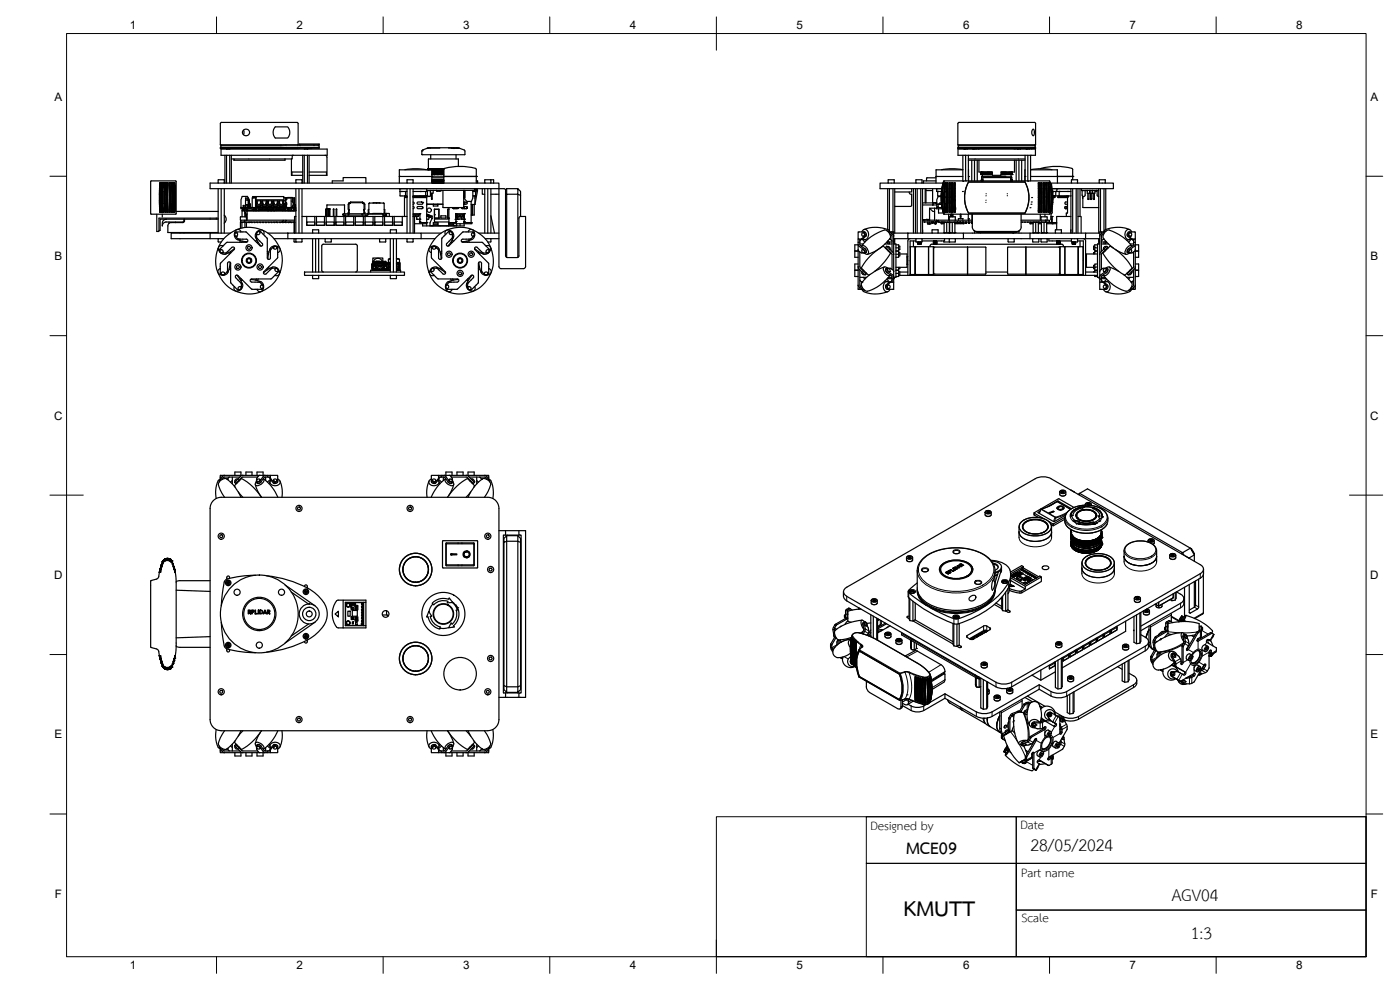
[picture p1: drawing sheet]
<svg xmlns="http://www.w3.org/2000/svg" width="420mm" height="297mm" viewBox="0 0 420 297" stroke-linecap="round" stroke-linejoin="round" font-family="sans-serif">
<defs><g id="words">
<text font-size="9.3" x="271.2" y="275">KMUTT</text>
<g font-size="7.2">
<text x="271.9" y="256.3">MCE09</text>
<text x="309.2" y="255.3">28/05/2024</text>
<text x="351.7" y="270.5">AGV04</text>
<text x="357.4" y="281.6">1:3</text>
</g>
<g font-size="5.2">
<text x="261.2" y="249">Designed by</text>
<text x="306.2" y="248.7">Date</text>
<text x="306.4" y="263.1">Part name</text>
<text x="306.6" y="276.6">Scale</text>
</g>
<g font-size="3.5">
<text x="39" y="8.8">1</text>
<text x="89" y="8.8">2</text>
<text x="139" y="8.8">3</text>
<text x="189" y="8.8">4</text>
<text x="239" y="8.8">5</text>
<text x="289" y="8.8">6</text>
<text x="339" y="8.8">7</text>
<text x="389" y="8.8">8</text>
<text x="16.3" y="30.2">A</text>
<text x="411.3" y="30.2">A</text>
<text x="16.3" y="78">B</text>
<text x="411.3" y="78">B</text>
<text x="16.2" y="125.9">C</text>
<text x="411.2" y="125.9">C</text>
<text x="16.2" y="173.7">D</text>
<text x="411.2" y="173.7">D</text>
<text x="16.3" y="221.6">E</text>
<text x="411.3" y="221.6">E</text>
<text x="16.4" y="269.4">F</text>
<text x="411.4" y="269.4">F</text>
<text x="39" y="290.8">1</text>
<text x="89" y="290.8">2</text>
<text x="139" y="290.8">3</text>
<text x="189" y="290.8">4</text>
<text x="239" y="290.8">5</text>
<text x="289" y="290.8">6</text>
<text x="339" y="290.8">7</text>
<text x="389" y="290.8">8</text>
</g>
</g></defs>
<!-- layer: Visible -->
<g fill="none" stroke="#000" stroke-width=".36">
<path d="M66.1 37.1v6.4M66.1 37.1a1.05 1.05 0 0 1 1.4-.4h20.6a1.1 1.1 0 0 1 1.4 .4v6.4M73.1 39.1l.2 .6-.2 .7M82.6 38.1h2.4a1.46 1.46 0 0 1 2 1.4v.5a1.46 1.46 0 0 1-2 1.4h-2.4a2.52 2.52 0 0 1 0-3.3zM287.5 37.1v6.4h23.3M287.5 37.1a1.05 1.05 0 0 1 1.4-.4h20.5a1.1 1.1 0 0 1 1.4 .4v6.4M309.9 38.8a.36 .36 0 0 1 .5 .1 .36 .36 0 0 1 0 .4v.8a.36 .36 0 0 1 0 .5 .36 .36 0 0 1-.5 0l-.3-.7zM47.8 59.1h.1M47.8 58.8h.1M47.8 57.8h.1M47.8 58.1h.1M47.8 58.2h.1"/>
<path d="M47.8 58.4h.1M47.8 58.5h.1M47.8 58.7h.1M47.8 59.4h.1M47.8 59.5h.1M47.8 59.7h.1M47.8 59.8h.1M47.8 57.7h.1M47.8 58.1v.3M47.9 59.1v.3M47.9 59.5v.2M47.9 58.8v.3"/>
<path d="M47.9 59.8v.3M47.9 57.1v.3v-.3M47.9 58.5v.2M47.9 57.8v.3M47.9 56.5v.2zM47.9 56.1h.1M47.9 56.8v.3zM47.9 55.8v.3M47.9 56.1v.3zM47.9 58.1v.3M47.9 57.7v-.2l-.1 .2M47.9 55.5h.1"/>
<path d="M47.9 55.5v.2M47.9 55.1l.1 .3zM48 54.8v.3zM48 55.8v.3M48 58.5l.1 .2zM48 55.5v.2M48 57.1h.1M48 57.7h.1M48 59.1l.1 .3zM48 59.5l.1 .2zM48 58.8l.1 .3zM48 57.1l.1 .3-.1-.3"/>
<path d="M48 57.8l.1 .3-.1-.3M48 56.5h.1M48 56.5l.1 .2v-.2M48 56.4h.1M48.1 55.8v.3zM48.1 58.4l-.1-.3 .1 .3M48.1 57.7l-.1-.2v.2M48.1 55.5h.1M48.1 57.1l-.1-.3v.3M48.1 56.4l-.1-.3v.3M48.1 54.8l.1 .3-.1-.3M48.1 55.1v.3z"/>
<path d="M48.2 55.5v.2l-.1-.2M48.2 58.4l.1-.2-.1 .2M48.2 57.8l.1 .3zM48.2 57.8h.1M48.2 59.1l.1 .3zM48.2 59.5l.1 .2zM48.2 58.8l.1 .3zM48.2 58.5l.1 .2zM48.2 57.1v.3M48.2 57.1h.1M48.3 56.5v.2zM48.3 55.8l.1 .3z"/>
<path d="M48.3 57.7l-.1-.2v.2M48.3 55.5h.1M48.3 57.1l-.1-.3v.3M48.3 54.8l.2 .3M48.4 54.8v.3M48.4 56.4l-.1-.3v.3M48.4 55.5v.2l-.1-.2M48.4 58.2v.2M48.4 58.8v.3M48.4 58.5v.2M48.4 59.5v.2M48.4 59.8v.3"/>
<path d="M48.4 59.1l.1 .3zM48.4 55.1l-.1 .3 .1-.3M48.5 57.8h.1M48.5 59.5v.2M48.5 58.8v.3M48.5 58.1v.3M48.5 58.1l.1-.4-.2 .4M48.5 57.1l.1 .3zM48.5 57.1h.1M48.5 56.4h.1M48.5 56.5h.1M48.5 56.4v-.3l.1 .3"/>
<path d="M48.6 57.7l-.1-.2-.1 .2M48.6 55.5h.1M48.6 55.5l.1 .2v-.2M48.6 55.1l.1 .3-.1-.3M48.6 57.1l-.1-.3v.3M48.6 56.5v.2l-.1-.2M48.7 55.8l-.2 .3 .1-.3M48.7 54.8l-.1 .3M48.7 57.7h.1M48.7 59.1l.2 .3h-.2zM48.7 59.5l.2 .2h-.2zM48.7 58.8l.2 .3h-.2z"/>
<path d="M48.7 58.5l.2 .2M48.7 58.1v.3M48.7 58.1h.1M48.7 57.8v.3M48.7 57.8h.1M48.7 57.5l.2 .2zM48.7 57.1l.2 .3zM48.7 57.8h.2M48.7 58.1h.2M48.7 58.2h.2M48.7 58.4h.2M48.7 58.5h.2"/>
<path d="M48.8 58.5h-.1M48.8 58.4h-.1M48.8 58.1h-.1M48.8 56.8l.1 .3zM48.8 56.5l.1 .2zM48.8 56.1l.2 .3zM48.8 55.8h.2v.3h-.2zM48.9 55.5h.2l-.1 .2h-.2zM48.9 59.8l-.2 .3M48.9 58.1v.6M48.9 55.1h.2v.3h-.2zM48.9 57.8v.3"/>
<path d="M48.9 59.8v.3M48.9 54.8h.2v.3h-.2zM49.1 55.1v.1M49.1 54.8v.3M49.3 59.1h.3M49.3 59.4h.3M49.3 59.1v.3M49.3 59.5v.2h.3v-.2h-.3M49.3 59.1v-.3h.3v.3h-.3M49.3 57.7v-.2h.3v.2h-.3v.4h.3v-.3h-.3M49.3 56.8h.3v.3h-.3M49.3 57.1v.3h.3v-.3h-.3"/>
<path d="M49.3 56.8v.3M49.4 56.5h.3l-.1 .2h-.3zM49.4 56.1h.3l-.1 .3h-.2zM49.4 55.7h.3M49.4 59.1v.3M49.4 59.5v.2M49.4 58.8v.3M49.4 59.8v.3M49.4 58.5v.2M49.4 58.1v.3M49.4 55.5h.3M49.4 57.8v.3"/>
<path d="M49.4 57.5v.2M49.4 55.5v.2M49.4 55.1h.4l-.1 .3h-.3zM49.5 56.8l-.1 .6M49.5 54.8h.3v.3h-.3zM49.5 56.1v.6M49.5 55.8v.3M49.6 59.8h-.3v.3M49.6 58.5h-.3v.2h.3M49.6 55.5l-.1 .2M49.6 59.1v.3M49.6 59.8v.6h-.3v-.3"/>
<path d="M49.6 58.5v.2M49.6 58.4v-.3l-.3 .1v.2h.3M49.6 55.1v.3M49.6 54.8v.3M49.7 55.8v.3h-.3v-.3h.3M49.7 55.5v.2M50 56.8h.4v.3h-.4zM50 57.1h.4v.3h-.4zM50 54.8h.4v.3h-.4zM50 59.1h.4v.3h-.4zM50 59.8h.4v.3h-.4zM50 59.5h.4v.2h-.4z"/>
<path d="M50 58.5h.4v.2h-.4zM50 58.8h.4v.3h-.4zM50 55.8h.4v.3h-.4zM50 56.5h.4v.2h-.4zM50 56.1h.4v.3h-.4zM50 55.1h.4v.3h-.4zM50 55.5h.4v.2h-.4zM50 57.5h.4v.2h-.4zM50 58.2h.4v.2h-.4zM50 57.8h.4v.3h-.4zM50.6 54.8h.3l.1 .3h-.3zM50.7 55.1h.3v.3h-.3z"/>
<path d="M50.7 55.5h.3M50.8 56.5h.3v.2h-.3zM50.8 54.8v.3M50.8 57.1h.3M50.8 55.1l.1 .3M50.9 55.5v.2M50.9 58.1l.3 .1v.2h-.3zM50.9 58.5h.3v.2h-.3zM50.9 59.1h.3v.3h-.3zM50.9 58.8h.3v.3h-.3zM50.9 59.5h.3v.2h-.3zM50.9 55.8v.3"/>
<path d="M50.9 56.1l.1 .6M51 56.8v.6M51 57.5v.2M51 57.8v.3M51 55.5v.2h-.3v-.2M51 58.8v.3M51 59.5v.2M51 55.8h-.3l.1 .3h.3M51 58.1v.3M51 58.5l.1 .2M51.1 59.8l-.1 .3M51.1 59.1v.3"/>
<path d="M51.1 55.8v.3M51.1 56.1v.3h-.3v-.3h.3M51.1 57.1h-.3v-.3h.3v.6h-.3v-.3M51.1 57.5v.2M51.1 57.5h-.3l.4 .6h-.3v-.3h.2M51.3 54.8h.2v.3h-.2zM51.3 54.8v.3M51.3 55.1h.2l.1 .3zM51.3 55.1l.1 .1M51.4 55.5h.2v.2h-.2zM51.4 55.8h.2v.3h-.2zM51.4 56.1h.2v.3h-.1z"/>
<path d="M51.5 56.5l.2 .2zM51.5 56.8l.2 .3zM51.5 57.1l.2 .3zM51.5 57.5l.2 .2zM51.5 57.8l.2 .3zM51.5 58.2l.2 .2zM51.6 59.8l.1 .3zM51.6 59.5l.1 .2zM51.6 59.1l.1 .3zM51.6 58.8l.1 .3zM51.6 58.5l.1 .2zM51.7 54.8l.1 .3z"/>
<path d="M51.7 55.1l.2 .3zM51.8 55.5l.1 .2zM51.8 55.8l.1 .3zM51.8 56.1l.1 .3zM51.8 56.5l.1 .2zM51.8 56.8l.2 .3zM51.9 57.1l.1 .3zM51.9 57.5l.1 .2zM51.9 57.8l.1 .3zM51.9 58.5l.1 .2zM51.9 58.8l.1 .3zM51.9 59.8l.1 .3z"/>
<path d="M51.9 58.2l.1 .2zM51.9 59.1l.1 .3zM51.9 59.5l.1 .2zM52 54.8l.1 .3zM52 55.1l.1 .3zM52 55.5l.2 .2zM52 55.8l.2 .3zM52.1 56.1l.1 .3zM52.1 56.5l.1 .2zM52.1 56.8l.1 .3zM52.1 57.1l.1 .3zM52.1 57.5l.1 .2z"/>
<path d="M52.1 57.8l.1 .3zM52.2 59.1v.3zM52.2 59.5v.2zM52.2 58.5v.2zM52.2 58.2v.2zM52.2 58.8v.3zM52.2 59.8v.3zM52.2 54.8l.1 .3zM52.2 55.1l.1 .3zM52.3 55.5l.1 .2zM52.3 55.8l.1 .3zM52.3 56.5l.1 .2z"/>
<path d="M52.3 56.1l.1 .3zM52.3 56.8l.1 .3zM52.3 57.1l.1 .3zM52.3 57.5l.1 .2zM52.3 57.8l.1 .3zM52.4 59.1l.1 .3zM52.4 59.5l.1 .2zM52.4 58.5l.1 .2zM52.4 58.2l.1 .2zM52.4 58.8l.1 .3zM52.4 59.8l.1 .3zM52.4 54.8l.1 .3z"/>
<path d="M52.4 55.1l.1 .3zM52.5 55.5v.2zM52.5 55.8v.3zM52.5 56.1l.1 .3zM52.5 56.5l.1 .2zM52.5 56.8l.1 .3zM52.5 57.1l.1 .3zM52.5 57.8l.1 .3zM52.5 57.5l.1 .2zM52.5 59.8l.1 .3zM52.5 58.8l.1 .3zM52.5 58.2l.1 .2z"/>
<path d="M52.5 58.5l.1 .2zM52.5 59.5l.1 .2zM52.5 59.1l.1 .3zM52.7 54.3h-7.4l-.1 9.8M52.7 54.3l.2 .1v9.7M63.1 54.9h86.6v1.7h-86.6zM65.5 56.6v13.3M65.6 54.9v-1l1.7 .1-.1 .9M66.1 44.3h23.4v.3h-23.4zM66.1 43.5h23.4M66.1 43.5l.3 .1M66.3 44.7h31.9v1.9h-31.9z"/>
<path d="M66.4 56.6v13.3M66.4 44.2l-.3 .1M66.4 44.2h29.1M66.4 43.6l-.2 .3 .2 .3M67.3 56.6v13.3M67.5 46.6v8.3M68 46.6v8.3M68 44.7h.9M68.9 46.6v8.3M69 44.7h.1M69.4 47.7h.8M69.4 46.6v8.3"/>
<path d="M70.2 47.7h15.3v.4h-15.3zM73.7 59.4h.8v.3h-.8zM73.8 59.7v.4M74.4 59.9l.1 2.4M74.4 59.7v.4M76.9 59h-1.1v.3h.9h-1v3M76.9 60v-1h8.3v1M76.9 59.3h-.2v2.9h.2M85.7 59.3h1.7v3M85.7 59.8v-.2v.2M85.7 59.5h.1M85.7 59.3h-.5h.6"/>
<path d="M85.7 59.4h.1M85.7 59.3v3M86 59.3h1.1M86.2 59.3h1.6v1.3M86.4 59.3h1.2M87.5 47.7v4.9h.1v-1h3.2M87.6 52.6h3.2M87.8 46.7l-.1 1h-2.2M87.8 46.6v.1M88.1 46.6l-.3 .1M88.2 59.4h.2v1.8M88.4 59.4h-.2v1.8"/>
<path d="M88.8 54v.8M88.8 56.6v13.3M88.8 54.8l.1 .1M88.8 54h1.8v.9M89.2 44.2l.3 .1M89.5 43.5h-.3M89.7 56.6v13.3M89.8 44.3h6v.2h-6zM89.8 43.2h6v.3h-6zM90 43.5h.1M90.1 44.2l-.1 .1M90.6 56.6v13.3"/>
<path d="M90.8 46.6v8.3M91.3 46.6v8.3M91.3 44.7h1M91.3 44.7h.1M92.1 44.5h1.4M92.3 44.7h.1M92.3 46.6v8.3M92.8 52.6h5.2M92.8 46.6v8.3M95.5 43.5l-29.1 .1M95.5 43.5l.3 .4-.3 .3M95.5 44.2l.2 .1"/>
<path d="M95.7 43.5h-.2M97.6 46.6l.4 .2 .1 .4v5.4l-.1-1h-5.2M99.7 54.9v-.6h3.3v-1h6.8v1.6M119.8 52.9h9.8M120 56.6l.1 .9M120 56.6h2.2v13.3M120.1 57.5h1.6M120.1 57.5v1.3M120.1 58.8h2.1M120.5 57.5h.1M120.6 58.8h.1M121.4 59.1h.8z"/>
<path d="M121.4 59.3h.8M121.4 58.9h.8M121.4 58.9v.2M121.4 58.9v6M121.5 50.9a17.5 17.5 0 0 1 6.5 0M121.7 57.5l.1 1.3M121.7 57.5h.5M122.2 59.1l-.8 .1M122.2 58.9h-.8M122.2 54.9v-1l1.8 .1-.1 .9M123.1 56.6v13.3M124 57.5h4.3"/>
<path d="M124 58.8h4.4M126 58.8h.1M127.7 57.5v1.3M128 59h-4M128 59.1v.2h-4M128 59v.1M128 59.1h-4M128 59l-4-.1 4-.1 .1 8M128.2 57.1l1 .1v.8h.8v-.9M128.2 44.5l-1.5 .6v1.3h12.8l-.1-1.4-1.5-.5M128.4 44.4l-.2 .1M128.4 50.6v.4"/>
<path d="M128.5 50.6v.4M128.6 47.8v3.2M128.7 47.7h8.8M128.7 47.7h-.1M128.7 44.4l-.5 .1M128.7 44.4h.1M128.7 50.6v.4M128.8 50.6v.4M128.9 50.6v.4M129 50.6v.4M129.1 58.8h.3M129.1 50.6v.4"/>
<path d="M129.1 44.3l-.4 .1M129.2 57.5h.1M129.2 57.1v1.4a.46 .46 0 0 1-.5 .5 .46 .46 0 0 1-.4-.5v-1.3M129.2 50.6v.4M129.3 46.4v1.3M129.4 50.6v.4M129.4 58v.8M129.5 58v1.7h.2h-.2M129.5 50.6v.4M129.5 50.6h-1.1v.4M129.5 50.6h.5M129.6 53.4h3.6"/>
<path d="M129.6 53.1h3.6M129.6 51v3.9M129.6 52.4h.4M129.6 52.9h.2M129.6 51h-9.7l-.1 3.9M129.6 54v.4M129.6 54h.1M129.6 50.6v1.8M129.7 54v.9M129.7 58v1.7M129.7 54l-.1 .8M129.7 54h.1"/>
<path d="M129.7 54v.9l.1-.9M129.8 50.6v1.8M129.8 54v.9M129.8 54h.1M129.8 54v.9l.1-.9M129.9 54v.9M129.9 54h.1M130 54v.9M130 50.6v1.8M130 50.6h.2v1.8h-.2M130.1 54h.1M130.1 54v.9l.1-.9"/>
<path d="M130.2 50.6h.1v1.8h-.1zM130.2 54v.9M130.2 54h.1M130.2 54v.9l.1-.9M130.3 54v.9M130.3 54h.1M130.3 54l.1 .9M130.3 52.4h.1M130.3 50.6h.1M130.3 50.6v1.8M130.4 54h.1M130.5 54v.9l.1-.9"/>
<path d="M130.5 52.4h.1M130.5 50.6h.1M130.5 50.6v1.8M130.6 54v.9M130.7 52.4h.1M130.7 50.6h.1M130.7 54l-.1 .9v-.9M130.7 54v.9M130.7 54h.1M130.7 50.6v1.8M130.7 54v.9l.1-.9M130.8 54v.9"/>
<path d="M130.8 54h.1M130.9 52.4h.1M130.9 50.6h.1M130.9 54v.9l.1-.9M130.9 50.6v1.8M131 54h.1M131 54v.9M131 57.1l.1 .1M131 54l.1 .9M131 50.6v1.8M131.1 57.1v.1M131.1 52.4h.1"/>
<path d="M131.1 50.6h.1M131.1 57.2l.9 .1M131.1 50.6v1.8M131.1 54h.1M131.1 54l.2 .9M131.1 54v.9M131.3 50.6v1.8M131.3 54h.1M131.3 54l.1 .9M131.3 52.4h.1M131.3 50.6h.1M131.3 54v.9"/>
<path d="M131.4 54h.1M131.4 50.6v1.8M131.4 54l.2 .9M131.4 54v.9M131.5 52.4h.1M131.5 50.6h.1M131.5 50.6v1.8M131.6 54h.1M131.6 54v.9l.1-.9M131.6 54v.9M131.7 50.6h.2v1.8h-.2zM131.7 54v.9"/>
<path d="M131.7 54h.1M131.7 54l.1 .9 .1-.9M131.9 50.6h.2v1.8h-.2zM131.9 54v.9M131.9 54h.1M131.9 54v.9l.1-.9M132 54v.9M132 54h.1M132 44.3l-2.9 .1M132.1 54v.9l.1-.9M132.1 50.6v1.8M132.1 50.6h.2v1.8h-.2"/>
<path d="M132.2 54v.9M132.2 54h.1M132.2 54v.9l.1-.9M132.3 50.6v1.8M132.3 57.2l-1.2 .1M132.3 57.2h.1M132.3 57.1v.1M132.3 50.6h.2v1.8h-.2M132.3 54v.9M132.3 54h.1M132.4 54v.9l.1-.9M132.5 57.1l-.2 .1"/>
<path d="M132.5 54v.9M132.5 54h.1M132.5 50.6v1.8M132.5 54l.1 .9 .1-.9M132.5 50.6h.2v1.8h-.2M132.7 54v.9M132.7 54h.1M132.7 54v.9l.1-.9M132.7 50.6v1.8M132.8 50.6v1.8M132.8 54v.9M132.8 54h.1"/>
<path d="M132.8 54l.1 .9 .1-.9M132.9 57.1l.1 5.1 6.1 .1 .1-5.2M132.9 50.6v1.8M133 54v.9M133 54h.1M133 50.6h.2v1.8h-.2M133 54l.1 .9v-.9M133.1 54v.9M133.1 54h.1M133.2 52.4h.1M133.2 54.2v-.2v.9v-2h9.7v2M133.3 50.6l-.1 .1"/>
<path d="M133.4 50.5a18.2 18.2 0 0 1 9.3 0M134.7 44.4l1.6 .2-.1-.1M134.7 44.3l-6.6 .3 .1-.1M134.7 44.3h.7M134.7 44.3v.1M135.4 44.4l.3 .1M135.7 44.3l1.8 .1M136.1 44.4l1.8 .1M136.1 44.4v.1M136.9 46.4v1.3M137.1 44.3v.2M137.5 47.7h.1"/>
<path d="M137.5 44.4v.1M137.5 44.4h.1M137.6 47.8v2.2M139.2 59.3h.1M139.2 59.1h.1M139.2 58.8h.1M139.2 58.9h.1M139.2 57.5h.1M139.2 59h.1M139.2 57.1v2.3l.9 1h1.4l.4-1v-2.3M139.4 57.1v2.3l.1-2.3M141.9 57.5h.8"/>
<path d="M141.9 58.8h.8l-.2 .7M142.3 57.5h.1M142.5 58.8v2.5M142.7 50.5l.2 .2v2.2h-9.7v-2l.2-.4M142.8 56.6h-.4v.5h-14.3v-.5h-4.1v13.3M142.8 56.6l-.1 2.1M142.9 56.6l-.2 1.9M142.9 54.3h.4v.6M143.2 56.6l.1 .6-.8 4.1M144.7 56.6v1.7h.8M145.5 56.6v13.3M146.4 56.6v13.3"/>
<path d="M147.2 53.9v1M147.3 58.3h2.4M147.3 56.6v13.3M148.1 53.9h-2.5v1M148.1 53.9v1M151.7 57l.4-.4v1.7l-.4 .1M152.1 56.6h3.3M156.2 58.6v-1.2l-.8-.8v1.7h-3.3v19M266.4 56.6v12.3M266.6 54.9v-1l1.8 .1-.1 .9M266.9 56.6v12.7M268 56.6v13"/>
<path d="M268.5 56.6v13.3M272.9 57.6l.2 .6 .5 .1v3.3l-.3 .3M273.6 56.6v1h-5.1M274.1 56.6v13.3M274.7 56.6v13.3M275 54.9v-1l1.7 .1-.1 .9M275.3 56.6v13.3M276.3 56.6v13.3M276.9 56.6v13.2M277.7 56.6v4.3M277.9 56.6v.6h2v3.6M277.9 57.2v3.7"/>
<path d="M278.2 53.3h2.7M278.2 53.3l-.1 1M279.9 56.6v.6M280.9 54.3h-3.8v.6M280.9 52.9h8.1M281.1 56.6v.9h.3M281.4 57.5h1.2M281.4 58.7v.1M281.4 57.5v1.2M281.4 58.8h1.1v1.3M282.3 58.8l.2 .1-.2 .1M282.5 59h-.9l-.5 1v2.2l.5-.1"/>
<path d="M282.5 58.5h.1M282.5 58.2h.1M282.5 58.1v.4M282.5 58.5v.4M282.5 57.8v.4M282.6 57.5l-.1 .2M282.6 50.9a16.2 16.2 0 0 1 6.4 .1h-8.1v3.9M282.6 57.1v.4M282.6 57.1h.1M282.6 59.1l.2 .3h-.2zM282.6 59.5l.2 .2h-.2zM282.6 58.8l.2 .3h-.2z"/>
<path d="M282.6 58.5l.2 .2h-.2zM282.6 56.8h.1M282.6 58.1l.2 .3h-.2zM282.7 56.8l-.1 .3M282.7 57.7l.1 .4h-.2l.1-.3M282.7 57.8h.1M282.7 56.4l-.1 .4M282.7 56.4h.1M282.8 56.1l-.1 .3M282.8 56.8l.1 .3zM282.8 56.1h.1M282.8 56.5h.2"/>
<path d="M282.8 55.7v.4M282.8 56.5v.2l.2-.2M282.8 57.7l.1-.2-.2 .2M282.9 56.1l.1 .3zM282.9 57.1l-.2 .3 .2-.3M282.9 55.8v.3zM282.9 55.5v.2M283 55.1h.1M283 55.5l-.1 .2M283 55.1l-.1 .4h.2M283 55.1l.1 .3zM283 54.9h-18.9v1.7h18.6h-1.6"/>
<path d="M283.1 54.8l.3-.5h31.5l.3 .5M283.1 54.8h.1M283.1 54.8l-.1 .3M283.1 55.5v.2h-.3M283.1 54.8v.3zM283.2 59.1h.3v.3h-.3zM283.2 58.1l.3 .1v.2h-.3zM283.2 57.8h.3M283.2 58.8h.3v.3h-.3zM283.2 58.5h.3v.2h-.3zM283.3 57.5h.2v.2h-.3zM283.3 57.8l-.1 .3h.3"/>
<path d="M283.3 57.1h.3v.3h-.3zM283.3 56.8h.3v.3h-.3zM283.3 56.5h.3v.2h-.3zM283.3 56.1h.3v.3h-.3zM283.4 55.8h.2v.3h-.3zM283.4 55.5h.3v.2h-.3zM283.4 59h.1M283.4 59.1h.1M283.4 59.1v.3M283.4 59.8v.3M283.4 58.1v.3M283.4 55.1h.3v.3h-.3z"/>
<path d="M283.4 57.8v.3M283.4 59.5l.1 .2h-.3v-.2h.3l.1 .2M283.4 58.8v.3M283.5 59.8h-.3v.3h.3M283.5 57.5l-.1 .2M283.5 58.8h.1M283.5 59.8v.6M283.5 58.4l.1 .3M283.5 54.8h.2v.3h-.3zM283.5 56.8v.6M283.5 56.6h.1M283.5 56.5v.2"/>
<path d="M283.5 59.1v.1M283.5 57.7h.1M283.5 58.8h-.1M283.5 57.8v.3M283.6 58h-.1M283.6 55.8l-.1 .6M283.6 55.5v.2M283.7 55.1l-.1 .3M283.7 54.8v.3M283.7 54.9h.1M284 57.7l.3 .1v.3h-.3M284 57.5h.3v.2"/>
<path d="M284 57.1h.3M284 57.8h.3M284 58.1v.3h.3v-.3l-.3 .1M284 57.8v.3M284 57.5v.2M284.1 56.5l-.1 .2h.4v-.2h-.4M284.1 56.1h.3v.3h-.3zM284.1 55.8h.3v.3h-.3zM284.1 55.5h.3M284.1 55.1h.3v.3h-.3zM284.1 54.8h.3v.3h-.3zM284.2 59.3h.1"/>
<path d="M284.2 59h.1M284.2 59.2h.1M284.2 59.4h.1M284.2 59.1v.3M284.2 59.5v.2M284.2 58.8v.3M284.2 58.1v.3M284.2 57.8v.3M284.2 56.6h.2M284.2 59.8v.3M284.2 58.5v.2M284.2 56.5v.2"/>
<path d="M284.2 57.5v.2M284.2 59.5v1.2M284.2 56.8v.6M284.2 55.8v.3M284.2 56.1v.3M284.2 55.1v.3M284.2 55.5h.1M284.2 55.5v.2M284.2 54.8v.3M284.2 54.9h.2M284.3 59.5h-.3v.2h.2M284.3 59.1h-.3v.3h.3"/>
<path d="M284.3 59.8h-.3v.3h.3M284.3 58.5h-.3v.2h.3M284.3 58.8h-.3v.3h.3M284.3 59.1v.3M284.3 59.5v.2M284.3 58.8v.3M284.3 59.8v.3M284.3 58.5v.2M284.4 57.1l-.1 .3h-.3M284.4 57.1v-.3h-.4v.6M284.4 55.5v.2h-.3v-.2M284.8 57.8h.3"/>
<path d="M284.8 59.1h.3v.3h-.3zM284.8 58.5h.3v.2h-.3zM284.8 57.7v-.2h.3v.2M284.8 57.1v-.3h.3v.3M284.8 57.1h.3M284.8 59.5h.3v.2h-.3zM284.8 58.8h.3v.3h-.3zM284.8 57.8h.3v.3h-.3zM284.8 57.1h.3v.3h-.3zM284.8 54.8h.4v.3h-.4M284.8 55.1h.4v.3h-.4M284.8 55.5h.4"/>
<path d="M284.8 55.5v.2h.4v-.2M284.9 55.1l-.1 .3M284.9 54.8v.3M284.9 56.6h.2M284.9 59.1v.3M284.9 59.5v.2M284.9 59.8v.6M284.9 58.5v.2M284.9 58.1v.3M284.9 57.5v.6M284.9 57.1v.3M284.9 56.1v.3"/>
<path d="M284.9 54.9h.3M284.9 55.5v.2M284.9 55.1v.3M284.9 56.8v.3M284.9 56.5v.2M284.9 55.8v.3M285 57.5v.6M285 58.2v.5M285.1 58.4h-.3v-.2l.3-.1v.3M285.1 58.8h-.2v.3M285.1 59.1l-.2 .2M285.1 56.1h-.3v.3h.3"/>
<path d="M285.1 56.5h-.3v.2h.3M285.2 56.5l-.1 .2M285.2 56.1v.3M285.2 56.1v-.3h-.4v.3h.3M285.6 58.5h.3v.2h-.3zM285.6 58.4h.3v-.3l-.3 .1v.2M285.6 57.7h.3M285.6 57.7v-.2h.3v.2M285.6 56.1h.3v.3M285.6 55.8h.3v.3h-.3M285.6 57.1h.3M285.6 56.5h.3"/>
<path d="M285.6 59.1h.3v.3h-.3zM285.6 59.5h.3v.2h-.3zM285.6 58.8h.3v.3h-.3zM285.6 57.1v-.3h.3v.3M285.6 56.5h.3v.2h-.3zM285.6 56.1v.3M285.6 55.5h.3M285.6 55.8v.3M285.6 55.5v.2M285.6 55.1h.3v.3h-.3zM285.6 54.8h.3v.3h-.3zM285.7 58.9h.2"/>
<path d="M285.7 59.9h.2M285.7 59.1v.3M285.7 59.5v.2M285.7 58.8v.3M285.7 58.1v.3M285.7 56.8v.6M285.7 56.5v.2M285.7 56.6h.2M285.7 59.8v.3M285.7 58.5v.2M285.7 57.5v.6M285.7 56.1v.3"/>
<path d="M285.7 55.8v.3M285.7 54.9h.2M285.7 55.5v.2M285.7 55.1v.3M285.7 54.8v.3M285.9 57.8v.3h-.3v-.3h.3M285.9 57.1v.3h-.3v-.3h.3M285.9 55.5v.2h-.3M286.3 59.1h.3v.3h-.3zM286.3 58.5h.3v.2h-.3zM286.3 56.8h.3v.3h-.3zM286.3 57.8h.3"/>
<path d="M286.3 59.5v.2h.3v-.2h-.3M286.3 58.8h.3v.3h-.3zM286.3 58.1h.3v.3h-.3zM286.3 57.8h.3v.3h-.3zM286.3 57.7v-.2h.3v.2M286.3 56.1h.3v.3h-.3zM286.3 55.8h.3v.3h-.3zM286.3 55.5v.2h.3v-.2M286.3 55.5h.3M286.3 55.1h.3v.3h-.3zM286.3 54.8h.3v.3h-.3zM286.4 56.6h.2"/>
<path d="M286.4 55.8v.9M286.4 56.8v.3M286.4 58.9h.2M286.4 59.9h.2M286.4 55.5v.2M286.4 57.1v1M286.4 58.2v.9M286.4 59.5v1.2M286.4 54.9h.2M286.4 55.1v.3M286.4 54.8v.3M286.4 59.1v.3"/>
<path d="M286.6 56.5h-.3v.2h.3M286.6 57.1v.3h-.3v-.3h.3M286.6 56.5v.2M287.5 43.5l.3 .1M287.5 44.7h23.2v1.9h-23.2zM287.7 43.6h22.8M287.7 44.2h22.8M287.7 43.6l-.2 .3 .2 .3M287.8 44.2l-.3 .1M289 46.6v7.7M289.3 44.7h1M289.3 44.7h.1"/>
<path d="M289.8 46.6v7.7M290.3 44.7h.1M290.6 47.7h17M290.6 48.1h17M290.6 52.9h.1M290.6 46.6v7.7M290.6 50.9l.1 3.4M290.7 54.6h16.9a9.7 9.7 0 0 1 0 9.3h-16.9a9.7 9.7 0 0 1 0-9.3zM291.6 48.1v6.2M292 44.7l.5-.1 .5 .1M292 44.7h.1M292.5 48.1v6.2"/>
<path d="M293.3 48.1v6.2M293.8 48.1v3.5h4v1h2.6v-1h4.1v-3.5M294 44.6l-.4 .1M294.4 51.6v.8h1.8v-.8M294.4 52.4v-.8v.8M294.5 51.6v.8M294.6 54l-.1 .3zM294.6 54l-.1 .3M294.6 54l-.1 .3 .1-.3M294.6 51.6v.8M294.6 54h.1M294.6 54v.3v-.3"/>
<path d="M294.6 53.1h9M294.6 53.1v.3M294.6 53.4l-.1 .9M294.7 54v.1M294.7 54h.1M294.7 51.6v.8M294.7 54l-.1 .3M294.8 54l-.1 .3M294.8 54h.1M294.8 51.6v.8M294.8 54v.2M294.8 54v.3l.1-.3"/>
<path d="M294.9 54v.2M294.9 51.6l-.1 1.3M294.9 54v.3M294.9 54h.1M295 54.3v-1h8.3v1M295 54.1l-.1 .2M295 51.6v.8M295.1 51.6v.8M295.2 51.6v.8M295.3 51.6v.8M295.5 51.6v.8M295.6 51.6v.8"/>
<path d="M295.8 51.6v.8M295.9 58.1h.1M295.9 51.6v.8M296 58.7h-.1M296.1 51.6v.8M296.3 51.6v.8M296.6 51.6v.8h-.2v-.8v.8h-.2M296.6 51.6v.8M297 51.6v.8h-.2v-.8v.8h-.2M297 51.6v.8M297.4 51.6v.8h-.2v-.8v.8h-.2M297.4 51.6v.8"/>
<path d="M297.6 51.6l-.2 .8M297.6 51.6v.8M297.8 51.6v.8h-.2M297.8 52.4h.1M300.6 51.6l-.2 .8M300.6 51.6v.8M301 51.6v.8h-.2v-.8l-.2 .8M301 51.6v.8M301.2 51.6v.8M301.2 51.6v.8h-.2M301.6 51.6v.8M301.6 51.6v.8h-.2v-.8v.8h-.2"/>
<path d="M301.6 52.4h.2v-.8v.8h.1v-.8v.8h1.9v-.8v.8M301.9 52.9h-7.1l-.2 .2M302.1 51.6v.8M302.3 51.6v.8M302.3 58.1h.1M302.3 58.7h.1M302.5 51.6v.8M302.6 51.6v.8M302.7 51.6v.8M302.9 51.6v.8M303 51.6v.8M303.1 51.6v.8"/>
<path d="M303.2 51.6v.8M303.3 53.4h.3M303.3 54v.3v-.2M303.3 51.6v.8M303.3 54v.2M303.3 54l.1 .3M303.3 54h.1M303.4 54l.1 .3M303.4 54h.1M303.4 51.6l.2 1.7M303.4 54v.2M303.5 54v.3v-.3"/>
<path d="M303.5 54h.1M303.5 51.6v.8M303.5 54v.1M303.6 51.6v.8M303.6 54v.1M303.6 54v.3v-.3M303.6 53.3v.1M303.6 54l.1 .3-.1-.3M303.6 53.3h.1M303.6 54h.1M303.6 54l.1 .3v-.3M303.6 53.4l.1 .9v-.3"/>
<path d="M303.7 54v.3v-.3M303.7 51.6v.8M303.7 54h.1M304.2 44.6l.5 .1M305 48.1v6.2M305.8 48.1v6.2M305.8 44.6l-.5 .1M305.9 44.6l.4 .1M306.3 44.7h.1M306.6 48.1v6.2M307.6 52.9v1.4M307.6 52.9h.1"/>
<path d="M307.6 46.6v7.7M307.6 50.9v.1M308 44.7h.9M308 44.7h.1M308.4 44.6h-20.9v-.3h23.3v.3h-2.4M308.5 46.6v7.7M308.9 44.7h.1M309.3 51h8.1M309.3 52.9h8M309.3 46.6v7.7M309.3 50.9a17.5 17.5 0 0 1 6.4 0M310.5 44.2l.3 .1"/>
<path d="M310.5 43.6l.2 .3-.2 .3M310.8 43.5l-.3 .1M311.6 55.1h.4v.3h-.4M311.6 55.8h.4v.3h-.4M311.6 54.8h.3l.1 .3h-.4M311.6 55.5h.3M311.6 54.9h.2M311.6 56.5v.2M311.6 57.1v.3h.4v-.3h-.4M311.6 54.8v.3M311.6 55.1v.3M311.6 58.5h.4v.2h-.4z"/>
<path d="M311.6 59.1h.4v.3h-.4zM311.6 57.7l.4 .1v.3h-.4zM311.6 56.5h.4v.2h-.4M311.6 58.8h.4v.3h-.3zM311.6 59.3l.2-.2v.3M311.6 57.8h.4M311.6 56.6h.2M311.6 55.5v.2M311.6 55.8v.3M311.6 56.1v.3h.4v-.3h-.4M311.6 56.8h.4v.3h-.3zM311.7 58.1l.3 .1v.2h-.3z"/>
<path d="M311.8 58.8l-.2 .1M311.8 55.5v.2M311.8 57.1v1M311.8 58.2v.9M311.8 59.5v1.2M311.8 54.8v.3M311.8 55.1v.3M311.8 55.8v.9M311.8 56.8v.3M312 55.5v.2h-.4M312 57.7v-.2h-.3v.2M312 59.5v.2h-.3v-.2h.3"/>
<path d="M312.3 55.5h.4M312.3 54.9h.2M312.3 54.8h.4v.3h-.3zM312.4 55.1h.3v.3h-.3zM312.4 57.1h.3M312.4 57.7h.3M312.4 56.4h.3M312.4 56.5h.3M312.4 56.6h.2M312.4 55.8h.3v.3h-.3zM312.4 56.4v-.3h.3v.6M312.4 56.5v.2h.3"/>
<path d="M312.4 57.1v.3h.3M312.4 57.8v.3h.3v-.3h-.3M312.4 58.5h.3v.2h-.3zM312.4 58.8h.3v.3h-.3zM312.4 59.5h.3v.2h-.3zM312.4 59.1h.3v.3h-.3zM312.4 50.5a18.2 18.2 0 0 1 9.3 0M312.4 50.5l-.1 .1M312.6 54.8v.3M312.6 55.1v.3M312.6 55.5v.2M312.6 55.8v.3"/>
<path d="M312.6 56.1v.3M312.6 57.5v.6M312.6 58.5v.2M312.6 59.8v.3M312.6 56.5v.2M312.6 56.8v.6M312.6 58.1v.3M312.6 58.8v.3M312.6 59.5v.2M312.6 59.1v.3M312.7 55.5v.2h-.3v-.2M312.7 56.8h-.3v.3"/>
<path d="M312.7 57.5h-.3v.2M312.7 56.8v.3M312.7 57.1v.3M312.7 58.4h-.3v-.3l.3 .1v.2M312.7 57.5v.2M313.1 54.8h.3v.3h-.3zM313.1 55.1h.3v.3h-.3zM313.1 55.5h.3M313.1 54.9h.2M313.1 55.5v.2h.3M313.1 55.8h.3v.3h-.3zM313.1 57.1h.3v.3h-.3"/>
<path d="M313.1 56.8h.4v.3M313.1 57.5h.4v.2M313.1 57.7l.4 .1v.3h-.4v-.3M313.1 57.1h.3M313.1 56.6h.3M313.1 56.1h.3v.3h-.3zM313.1 56.5h.3l.1 .2h-.4zM313.1 57.5v.2M313.1 58.8h.4v.3h-.4zM313.1 59.5h.4v.2h-.4zM313.1 58.4h.4v-.2l-.4-.1v.3M313.1 58.5h.4v.2h-.4z"/>
<path d="M313.1 57.8h.4M313.1 56.8l.1 .6M313.2 59.1h.3v.3h-.3zM313.2 59.1l-.1 .2h.3M313.2 58.8h.2M313.3 57.5v.6M313.3 58.2v.5M313.3 55.8v.3M313.3 56.5v.2M313.3 54.8v.3M313.3 56.8v.3M313.3 55.1v.3"/>
<path d="M313.3 55.5l.1 .2M313.4 59l-.2 .1M313.4 56.1v.3M313.4 57.1v.3M313.4 57.5v.6M313.4 58.1v.3M313.4 58.5v.2M313.4 59.8v.6M313.4 58.8v.3M313.4 59.5v.2M313.4 59.1v.3M313.4 55.5v.2"/>
<path d="M313.8 54.9h.2M313.9 54.8h.3v.3h-.3zM313.9 55.5h.3M313.9 55.5v.2M313.9 55.8h.3v.3h-.3M313.9 56.1h.3v.3M313.9 55.8v.3M313.9 56.1v.3h.3M313.9 56.6h.2M313.9 57.1h.3M313.9 57.8h.3M313.9 57.8l.3-.1 .1 .4h-.4z"/>
<path d="M313.9 58.1l.3 .1 .1 .2h-.4zM313.9 58.5h.4v.2h-.4zM313.9 59.8h.4v.3h-.4zM313.9 58.8h.4v.3h-.4zM313.9 59.5h.4v.2h-.4zM313.9 59.1h.4v.3h-.4zM313.9 59.3h.2M313.9 58.9h.2M313.9 59.2h.2M314 54.8v.3M314 55.5v.2M314 55.1v.3"/>
<path d="M314.1 56.1v.3M314.1 55.8v.3M314.1 56.8v.6M314.1 57.5v.6M314.1 56.5v.2M314.1 58.5v.2M314.1 59.8v.3M314.1 58.1v.3M314.1 58.8v.3M314.1 59.5v.2M314.1 59.1v.3M314.2 55.4h-.3l-.1-.3h.4v.3"/>
<path d="M314.2 55.5v.2h-.3M314.2 56.5v.2h-.3v-.2h.3M314.2 57.1v-.3h-.3v.3M314.2 57.1v.3h-.3v-.3M314.2 57.7v-.2h-.3v.2M314.5 54.8h.3v.3h-.3zM314.5 54.9h.1M314.6 55.1h.2l.1 .3h-.3zM314.6 54.8v.3M314.6 55.5h.3v.2h-.3zM314.6 55.1v.3M314.6 55.8h.3v.3h-.3z"/>
<path d="M314.6 56.1h.3v.3h-.3zM314.6 55.5l.1 .2M314.7 56.8h.3v.3h-.3zM314.7 56.5h.2l.1 .2h-.3zM314.7 56.6h.1M314.7 57.1h.3v.3h-.3zM314.7 55.8v.6M314.7 57.5h.3v.2h-.3M314.7 57.7h.1M314.7 57.5v.2M314.7 58.4h.1M314.7 58.5v.2"/>
<path d="M314.7 58.8h.3v.3h-.3zM314.7 58h.1M314.7 59.1h.4v.3h-.4zM314.7 59.5h.3v.2h-.3zM314.7 59.2l.2 .2M314.7 59.3h.1M314.7 58.9h.1M314.7 57.8h.3M314.7 57.8v.3M314.7 57.8h.1M314.7 58.4l.3 .1v.2h-.2zM314.7 58.2l.4-.1v.3h-.3z"/>
<path d="M314.7 56.5v.2M314.8 56.8v.3M314.8 59.8l-.1 .3M314.8 59.8h.2v.3h-.3M314.8 57.1v.3M314.8 57.5v.2M314.8 57.8v.3M314.8 58.8v.3M314.8 59.5v.2M314.8 58.1v.3M314.9 59.8l-.1 .6M315 54.8l.2 .3z"/>
<path d="M315 57.8v.3h-.3M315.1 55.1l.2 .3zM315.2 55.5v.2h.2M315.2 54.8h.1M315.2 54.8l.1 .3M315.2 55.8l.2 .3zM315.2 54.9h18.9v1.7h-18.5h5.8v13.2M315.3 55.1h.1M315.3 55.1l.1 .4h-.2M315.3 55.5v.2M315.3 56.5l.2 .2zM315.3 56.4h.1"/>
<path d="M315.3 55.5l.1 .2M315.4 57.1h.1v-.3h-.2l.3 .6-.2-.3M315.4 55.7l.1 .4M315.4 57.8h.2v.3h-.2M315.4 57.7v-.2h.2l-.1 .6M315.5 58.1l.1 .3v-.3l-.2 .1M315.5 56.4l-.1-.3-.1 .3M315.5 59.1h.2v.3zM315.5 59.5h.2v.2zM315.5 58.5l.2 .2zM315.5 58.8h.2v.3zM315.5 56.1h.1"/>
<path d="M315.5 56.1l.1 .3M315.5 56.4h.1M315.6 56.4v.3M315.6 56.8h.1M315.6 56.7v.1M315.6 56.8l.1 .3M315.6 57.1h.1M315.7 57.1v.3M315.7 57.4v.3M315.7 57.8l.1 .3M315.7 58.2h.1M315.7 58.1l.1 .1"/>
<path d="M315.8 58.5h.1M315.8 58.5v.3M315.8 58.1v.4M315.8 59.8v.3M315.8 58.8v.3M315.8 59.5v.2M315.8 59.1v.3M315.8 59h.1M315.8 59.3v4.5l-.4 .3M315.8 58.8h5.6M315.8 59v.1M315.8 59l.2 .1"/>
<path d="M315.8 59l.8 .1-.7 .1M315.9 58.8l-.1 .2M315.9 59.1l.7 .2h-.8M316 59.1h-.2M316 59.1l-.2 .2M316 58.8h.6zM316 58.9h-.2l.8-.1v.3h-.6M316.1 59.2l.5 .1M316.8 57.5h.3M316.8 57.5h-1.1M316.8 57.5v1.2M316.9 58.7l-.1 .1"/>
<path d="M317.1 57.5h.8M317.2 56.6l-.1 .9M317.3 52.9h4.6v1M317.3 51v1.9M317.4 52.9v2M317.5 59.1l2.9 .2M317.5 59.1h3M317.8 58.8h.1M317.9 57.5h2.7M317.9 57.5l-.1 1.3M318 59.2l-.5 .1M318.4 58.9l-.9-.1v.3l2.9-.1"/>
<path d="M318.4 58.9l-.9 .2M320.2 58.8h.1M320.4 59l-2.9 .1M320.4 59.3v4.5l-.4 .3M320.4 59h.1M320.4 59l.1 .1M320.5 58.8l.1 .1-.2 .1M320.5 59.1l-.1 .2M320.6 57.5h.1M320.6 58.9h-2.2h2.2M320.6 57.5h.8M321.4 58.8h.1"/>
<path d="M321.6 54.9v-1l1.8 .1-.1 .9M321.7 50.5l.2 .4v2h-4.6M321.9 56.6v13.3M323 56.6v13.3M323.5 56.6v13.3M324.1 56.6v8.3M324.5 56.6v.5h5.2M324.7 57.1l1 .1M324.9 58.9v.5M324.9 59.4h.1M325 58.9v3.3l4.7 .1M325.7 57.1v1.4a.46 .46 0 0 1-.5 .5 .46 .46 0 0 1-.4-.5v-1.3"/>
<path d="M326.2 57.1l.1 .2M326.5 59.7h.3zM326.5 58v1.7M326.8 58v1.7M327 57.1v.9M327.1 57.1v.9M327.3 59.7h.3zM327.3 58v1.7M327.6 58v1.7M327.8 57.1v.9M327.9 57.1v.9M328.1 59.7h.3z"/>
<path d="M328.1 58v1.7M328.4 58v1.7M328.6 57.1v.9h-2.3v-.8M329.1 57.1v.2h-.5M329.1 57.2h.1M329.1 57.2h.6M329.2 57.1h.1M329.3 57.2v1.5l.4 .3M329.7 56.6v13.3M330 54.9v-1l1.7 .1-.1 .9M330.3 56.6v13M331.3 56.6v12.7"/>
<path d="M331.9 56.6l-.1 12.3-.7 .9M45.2 64.1l.2 .2h7.3M47.1 64.3v5.2h.6v-4h17.8M47.8 60.8h.1M47.8 60.1h.1M47.8 60.4h.1M47.8 60.5h.1M47.8 60.7h.1M47.8 60.1v.3M47.8 60.8l.1 .3v-.3M47.9 61.4v-.3v.3M47.9 60.5v.2"/>
<path d="M47.9 61.8v.3zM47.9 62.5h.1M47.9 62.4h.1M47.9 61.5v.3zM47.9 62.1l.1 .3zM47.9 62.8l.1 .3M47.9 60.1v.3M47.9 62.5v.2M48 63.5v.2zM48 62.5v.2M48 62.8v.3M48 60.1l.1-.3-.1 .3"/>
<path d="M48 60.1l.1 .3zM48 63.1v.3v-.3M48 60.8h.1M48 60.7h.1M48 61.4l.1-.3v.3M48 60.5l.1 .6zM48 61.8l.1 .3zM48 62.1l.1 .3zM48 61.5l.1 .3zM48 62.5l.2 .2zM48.1 62.8l.1 .3zM48.1 63.1l.1 .3z"/>
<path d="M48.1 63.7v-.2v.2M48.2 60.1l.1 .3zM48.2 60.5l.1 .6zM48.2 61.1l.1 .3M48.2 60.8h.1M48.2 60.7h.1M48.2 61.1v.3M48.2 61.5l.1 .3zM48.2 61.8l.1 .3zM48.3 62.5l.1 .2zM48.3 60.1l-.1-.3 .1 .3M48.3 62.8l.1 .3z"/>
<path d="M48.3 63.7h.2M48.4 62.1l-.1 .3v-.2M48.4 63.1v.3M48.4 63.5v.2M48.4 60.1v.3M48.4 60.8l.2 .3v-.3M48.5 60.8h.1M48.5 63.5v.2M48.5 60.1v.3M48.5 60.5l.1 .2-.2-.2M48.5 61.4l.1-.3v.3M48.5 62.1v-.3v.3"/>
<path d="M48.5 62.1l.1 .3-.1-.2M48.6 63.1h.1M48.6 63.5l.1 .2M48.6 61.4l-.1 .3 .1-.2M48.6 63.4l.1-.3-.1 .3M48.7 62.7l-.2-.2 .1 .2M48.7 63.1l-.2-.3 .1 .3M48.7 64.3v.8M48.7 60.1h.2M48.7 60.1v.3M48.7 60.1h.1M48.7 60.5l.2 .6-.2-.3"/>
<path d="M48.7 60.7h.1M48.7 61.5l.2 .3zM48.7 61.1l.2 .3zM48.7 60.4h.2M48.7 60.5h.2M48.8 60.5h-.1M48.8 60.4h-.1M48.8 61.8l.2 .3zM48.8 62.2l.2 .2zM48.8 62.5h.2v.2h-.2zM48.8 62.8l.3 .3h-.2zM48.9 63.1h.2v.3h-.2z"/>
<path d="M48.9 60.1v.3M48.9 60.5l-.2 .2M48.9 63.5l.2 .2h-.2zM49.1 63.3v.1M49.1 63.5v.2M49.3 60.1h.3M49.3 60.8h.3M49.3 61.4v-.3h.3v.3M49.3 61.7v-.3l.3 .1v.2l-.3 .1M49.3 61.8h.3l.1 .3h-.4zM49.4 62.1h.2l.1 .3h-.3zM49.4 62.8h.3"/>
<path d="M49.4 60.1v.3M49.4 60.5v.2M49.4 62.8v.3h.3v-.3M49.4 63.1h.3l.1 .3h-.4zM49.4 60.8v.3M49.4 61.1l.1 .3M49.5 63.5h.3v.2h-.3zM49.5 61.5v.2M49.5 61.8v.3M49.5 62.1v.3M49.5 62.5l.1 .6M49.6 63.1v.3"/>
<path d="M49.6 60.7h-.3v-.2h.3v.6h-.3v-.3M49.6 63.5v.2M49.7 62.7v-.2h-.3v.2h.3M49.9 65.8h-1.9v2.5a.49 .49 0 0 1 .1 .5 .49 .49 0 0 1-.4 .3M49.9 65.8h15.6M49.9 65.8h-.1a1.19 1.19 0 0 0-1.1 1.2v.8a1.23 1.23 0 0 1 1.2-1.2h5l.3-.2v-.6M50 62.8h.4v.3h-.4zM50 61.5h.4v.3h-.4zM50 61.1h.4v.3h-.4zM50 62.2h.4v.2h-.4zM50 62.5h.4v.2h-.4zM50 61.8h.4v.3h-.4z"/>
<path d="M50 63.5h.4v.2h-.4zM50 63.1h.4v.3h-.4zM50 60.8h.4v.3h-.4zM50 60.1h.4v.3h-.4zM50 60.5h.4v.2h-.4zM50.7 63.5h.3l-.1 .2h-.3zM50.7 63.1h.3v.3h-.3zM50.7 66.6v.4M50.7 62.8h.3v.3h-.3zM50.8 61.8h.3v.3h-.3zM50.8 60.7h.3l.1-.2h-.3l-.1 .6h.3M50.8 60.8h.3"/>
<path d="M50.8 63.5v.2M50.9 60.1h.3M50.9 63.1l-.1 .3M50.9 60.1v-.3h.3v.3M50.9 62.8v.3M50.9 62.5v.2M51 62.1l-.1 .3M51 61.8v.3M51 61.5v.2M51 60.8v.3M51 60.5v.2M51 61.1v.3"/>
<path d="M51 60.1v.3M51.1 62.5h-.3l-.1 .2h.3M51.1 62.4h-.3v-.3l.3 .1v.2M51.1 62.5v.2M51.1 61.4l-.3 .1v.2l.3 .1v-.3M51.1 61.4v-.3h-.3v.3M51.1 60.8v.3M51.2 60.1v.3h-.3v-.3M51.3 63.5h.2v.2h-.2zM51.3 63.5v.2M51.4 63.3l-.1 .1M51.4 63.1h.2l-.1 .3h-.2z"/>
<path d="M51.4 62.8h.2v.3h-.2zM51.4 62.5h.2v.2h-.2zM51.5 62.2h.1v.2h-.2zM51.5 61.8h.2l-.1 .3h-.1zM51.5 61.5l.2 .3zM51.5 61.1l.2 .3zM51.5 60.8l.2 .3zM51.5 60.5l.2 .2zM51.6 60.1l.1 .3zM51.7 63.5l.1 .2zM51.8 63.1l.1 .3zM51.8 62.8l.1 .3z"/>
<path d="M51.8 62.5l.1 .2zM51.8 62.2l.1 .2zM51.8 61.5l.1 .3zM51.8 61.8l.1 .3zM51.9 61.1l.1 .3zM51.9 60.8l.1 .3zM51.9 60.1l.1 .3zM51.9 60.5l.1 .2zM52 63.5l.1 .2zM52 63.1l.1 .3zM52 62.8l.1 .3zM52.1 62.5l.1 .2z"/>
<path d="M52.1 62.2l.1 .2zM52.1 61.8l.1 .3zM52.1 61.5l.1 .3zM52.1 61.1l.1 .3zM52.1 60.8l.1 .3zM52.1 60.5l.1 .2zM52.2 60.1v.3zM52.2 63.5l.1 .2zM52.3 63.1v.3zM52.3 62.8v.3zM52.3 62.5l.1 .2zM52.3 62.2l.1 .2z"/>
<path d="M52.3 61.5l.1 .3zM52.3 61.8l.1 .3zM52.3 61.1l.1 .3zM52.3 60.8l.1 .3zM52.4 60.1v.3zM52.4 60.5v.2zM52.4 63.1l.1 .3zM52.4 63.5l.1 .2zM52.5 62.8v.3zM52.5 62.5v.2zM52.5 61.8l.1 .3zM52.5 62.2v.2z"/>
<path d="M52.5 61.1l.1 .3zM52.5 61.5l.1 .3zM52.5 60.5l.1 .2zM52.5 60.8l.1 .3zM52.5 60.1l.1 .3zM52.7 66.6v.2M52.9 64.1l-.2 .2M52.9 63.4h12.6M55.2 69.8v.1M55.4 65.8l-.1 .7-.4 .3h-3.5a1.71 1.71 0 0 0-1 2.1v.9h15.1M63.1 71.6h4.1M63.1 69.9h-11.7v1.7h11.7v-1.7h3.3"/>
<path d="M63.1 65.5v.3M64.9 65.4v.4M65.5 71.7v.8M65.5 72.5l.1 .1M65.5 74.4a9.6 9.6 0 0 0-.1 7.4M65.6 72.6h.8M65.6 71.6l-.1 .1M66.2 78.9v3.3l.4 .3 .8-.1M66.4 69.9h2.7M66.9 75.7a.53 .53 0 0 0-.2-.7 .53 .53 0 0 0-.7 .2 .54 .54 0 0 0 .2 .6 .54 .54 0 0 0 .7-.1M67 73.8a1.05 1.05 0 0 0-1.4 .4 1.05 1.05 0 0 0 .3 1.4l.4 .3a1.1 1.1 0 0 0 1.9-.3M67.3 64.6a1.49 1.49 0 0 1 0 2.3"/>
<path d="M68 75.8l1.6-1.6a.48 .48 0 0 1 .7 0 .48 .48 0 0 1 0 .7l-4.1 4M68.3 79a.48 .48 0 0 1 .5-.4 .48 .48 0 0 1 .4 .4M68.3 79v2.4l-.9 1M68.7 75.8l.1 .5M69 78.7l-.1 1.6-.6 1.5M69.2 79l.1 6M69.2 75.4v.5M70.4 74.5l-1.7 1.3-1.1 .5M70.5 70.9l1.2 .9 2.2-.1a.48 .48 0 0 1 .5 .5 .48 .48 0 0 1-.5 .5h-5.8l-2.2 2.1-.1 .4 .6 .8 1.6-.2M70.5 70.8l-.1-.7 .3-.5h3.2l4.1 4.1a.46 .46 0 0 0 .7 0 .46 .46 0 0 0 0-.6l-1.7-1.8v-1.4l.7-.6 .4 .1 2.1 2.1v5.9a.48 .48 0 0 0 .5 .4 .48 .48 0 0 0 .5-.4l.1-2.5M70.9 69.8a.53 .53 0 0 0-.5 .6 .53 .53 0 0 0 .5 .5M70.9 69a9.6 9.6 0 0 0-5.3 5.2"/>
<path d="M70.9 69.8l.4 .6-.4 .5M71.1 71.8l1.5 .5 1.7 .2M71.2 79.7h.4l.3 .4-.3 .4h-.4l-.3-.4zM72.1 65.1v.9M72.2 66h.1M72.2 66.8l1.6-.1 .2 1.5M72.2 66.8v1.7M72.2 65.1h1.8M72.2 72.2l-.3 .5M72.3 66.6l-.1 .2M72.4 69.6a1.05 1.05 0 0 0-1.3-.7 1.05 1.05 0 0 0-.8 1.2v.5a1.1 1.1 0 0 0 1.6 1.1M72.6 66.8v1.6"/>
<path d="M72.6 63.3h.9v1.8M72.6 63.3v1.8M72.7 62.6v.6M72.8 72.4l-.4 .3M72.8 63.2l.1-.6h.5v.6M73 62.6v.1M73 61.6v.7M73.2 62.6v.1M73.3 62.6v.1M73.4 66.1h-1.2v.5h1.2v-.5h11.5M73.5 66.8v1.4M73.6 62.6v.6l-1 .1"/>
<path d="M73.6 62.6v.1M73.7 63.9h-.2M73.7 63.9v1.2M73.8 62.3h.7M73.8 66.6l.2 .2M73.8 61.4h.7v-1.3h-.8v2.2M74 63.1l-.3 .8M74 66h-.1M74 63.2l.2 .1M74 62.6v.6M74.2 64.2l-.2 .1v1.8M74.2 62.6v3.5"/>
<path d="M74.3 63.2h.1M74.4 62.3l.1-.9v.9M74.4 61.4h-.6v.9M74.4 66.6l.2 .2 .2-.2M74.5 73.9h.5l.2 .5-.2 .4h-.5l-.3-.4zM74.5 62.3h1.5M74.7 66.7h.7M74.8 62.1v.2v-2.4l-.5-1h-1.6l-.4 1v2.4h.7v-.7h.2v.7M74.8 61.2l.4 .1v1M74.9 62.6l-.7 .3M75.2 62.6l.9 .6v-.6M75.2 77.8v.8"/>
<path d="M75.2 77.9a.58 .58 0 0 0-.8-.2 .58 .58 0 0 0 0 .9 .58 .58 0 0 0 .8-.1M75.2 77.7a.67 .67 0 0 0-.9 0 .67 .67 0 0 0 0 1 .67 .67 0 0 0 .9-.1M75.2 77.7l.2 .5-.2 .4M75.3 66.6l.2 .2 .2-.2M76.1 66.6l.2 .2 .2-.2M76.2 62.6v.6M76.5 62.6v.4h.2M76.5 62.6h.2v.6M76.5 63v.2M76.7 71.1l.7 1.5 1 1.3M76.8 62.6v.6M77 66.6l.2 .2 .2-.2"/>
<path d="M77 72.7h.5M77 62.6v.6M77.1 60.2l.2 1M77.1 60.3v1.5h1.2v-1.5M77.2 72.2l-.6 .1M77.2 70.3v.1M77.2 69.6a.43 .43 0 0 1 .6-.1 .43 .43 0 0 1 .2 .5l-.4 .4a.42 .42 0 0 1-.5-.2 .42 .42 0 0 1 .1-.6zM77.4 61.9v.3h-.5v-2.2h8.3v2.2h-.5v-.3M77.5 61.9h-.5v-1.7h1.4v1.7h-.5M77.5 61.8v.5M77.5 62.6v.6M77.7 63v.2"/>
<path d="M77.8 79.7h.5l.2 .4-.2 .4h-.5l-.2-.4zM77.8 66.6l.2 .2 .2-.2M77.9 62.6v.4h-.4M77.9 61.8v.5M78 61.9v.3M78 62.6l-.1 .3M78.1 61.1l-.4 .4-.4-.4M78.1 62.6v.4h.4v-.4M78.3 60.3l-.2 .9M78.3 68.9a9.6 9.6 0 0 0-7.2 0M78.3 68.9l.2 .1M78.3 60.2v.1"/>
<path d="M78.7 66.6l.2 .2 .2-.2M78.7 62.6l.1 .4v-.4M78.7 69.1l1.3 .6a10.2 10.2 0 0 1 3.9 4.7M78.8 60.2v.1a.69 .69 0 0 0 .1 .8 .69 .69 0 0 0 .8 .1l.1-.2M78.8 60.3l-.1 1.5h1.3l-.1-1.5M79.1 61.9v.3M79.1 70.4a1.05 1.05 0 0 0-.4-1.4 1.05 1.05 0 0 0-1.4 .4l-.3 .3a1.1 1.1 0 0 0 .3 1.9M79.2 62.6v.3M79.2 61.9h-.5v-1.7h1.3v1.7h-.5M79.2 62.6v.4h.3v-.4M79.2 61.8v.5M79.5 66.6l.2 .2 .2-.2"/>
<path d="M79.5 61.8v.5M79.7 61.9v.3M79.7 62.6l-.2 .3M79.8 62.6v.4h.3M79.9 60.3l-.2 .9M79.9 60.2v.1M80 62.6l.1 .4 .1-.2M80.1 62.6h.2M80.2 75.9l.4 .3M80.2 75.4l.5 .3M80.3 63.2h.3zM80.3 62.6l.1 .4 .1-.4"/>
<path d="M80.4 66.6l.2 .2 .2-.2M80.4 69.9h6M80.4 60.3l.2 .9M80.4 60.2v.1M80.5 60.3l-.1 1.5h1.3l-.1-1.5M80.6 63.2h.1M80.6 61a.41 .41 0 0 0 .4 .5 .41 .41 0 0 0 .4-.5M80.7 61.9v.3M80.9 62.6v.3zM80.9 61.9h-.5v-1.7h1.3v1.7h-.5M80.9 63h.3M80.9 61.8v.5"/>
<path d="M81 61.5h.1M81.1 74.6l-.5 1.5-.2 1.6M81.2 75.3a1.35 1.35 0 0 1 .5-1.4 1.35 1.35 0 0 1 1.5 0 .98 .98 0 0 1 .9 .9 .98 .98 0 0 1-.8 1M81.2 61.8v.5M81.2 62.6v.4M81.2 66.6l.2 .2 .2-.2M81.3 74.9l.9-1h.7l.4 .3-.1 3.2M81.3 63.2h.1M81.3 63.1l.2 .1zM81.3 61.9v.3M81.4 62.6l-.2 .3M81.5 62.6v.4l.3-.1"/>
<path d="M81.6 60.3l-.2 .9M81.6 60.2v.1M81.7 62.6l.1 .4 .1-.4M82 62.6l.1 .4 .1-.4M82.1 66.6l.2 .2 .1-.2M82.1 60.2l.2 1M82.1 60.3v1.5h1.2v-1.5M82.2 63.2h.2zM82.2 63.2h.1M82.2 71.6h4.2M82.4 61.9v.3M82.5 61.9h-.5v-1.7h1.4v1.7h-.6"/>
<path d="M82.5 62.6v.4h.3v-.4l.1 .4 .1-.4M82.5 61.8v.5M82.8 66.6l.2 .1M82.8 61.8v.5M82.9 66.6l.2 .2 .2-.2M82.9 63v.2M83 61.9v.3M83.1 62.6l-.1 .2M83.1 74.4a.52 .52 0 0 1-.6 .4 .52 .52 0 0 1-.4-.6 .55 .55 0 0 1 .6-.3 .55 .55 0 0 1 .4 .5M83.2 77.5l-4 4a.48 .48 0 0 0 0 .7 .48 .48 0 0 0 .7 0M83.3 60.3a.68 .68 0 0 1-.1 .8 .68 .68 0 0 1-.8 .1l-.1-.2M83.3 60.2v.1"/>
<path d="M83.4 62.6v.4l.1-.4M83.7 62.6l.1 .4 .1-.4M83.8 66.6l.1 .2 .2-.2M83.8 60.2l.2 1.1M83.8 60.3l-.1 1.5h1.3l-.1-1.5M84 74.6l.6 1.7a10.2 10.2 0 0 1-.7 5.7M84.1 61.9h-.4v-1.7h1.3v1.7h-.3M84.1 61.9h.1M84.1 61.9v.3M84.2 61.8v.5M84.4 66.6l.4 .2 .2-.2M84.5 62.6v.4h-.3v-.4v.3"/>
<path d="M84.5 61.9h.2M84.5 61.8v.5M84.7 62.6v.6M84.9 62.6v.6M84.9 60.3a.74 .74 0 0 1-.1 .8 .74 .74 0 0 1-.7 .2l-.1-.3M84.9 60.2v.1M85 62.6l.1 .4 .1-.4M85.2 60.2l.5 .1M85.2 62.2h.1M85.3 66.6l.3 .2 .2-.2M85.3 62.3l.1-1.2v1.2M85.3 62.6v.3l.1-.3"/>
<path d="M85.5 62.6v.6M85.6 62.3h1.7M85.7 62.6v.6M85.7 61.2v.3zM85.7 61.7h.1M85.7 61.9h.1M85.7 61.6v.1M85.7 60.9v.3zM85.7 60.8h.1M85.7 61.9v.3zM85.7 60.7h.1M85.7 62.1l-.2 .1"/>
<path d="M85.7 60.3v.1M85.7 61.9v.1M85.7 60.1h.1M85.8 60.1l-.1 .1M85.8 60.3v.1M85.8 62.6l-.1 .3M85.8 66.1h-.9v.5h-11.5M85.8 66.6h2.6M86.3 62.6v.3l.1-.3 .1 .6M86.3 66.6l.2 .2 .2-.2M86.4 69.9h40v1.7h-40zM86.6 62.6v.6"/>
<path d="M86.7 62.6v.6M86.8 66.6h.3M87 62.6v.6M87 63.2h.2zM87 63.2h.1M87.1 66.6l.2 .1M87.1 66.6l.2 .2 .2-.2M87.3 62.6v.6M87.4 60.3a1.01 1.01 0 0 1 .7 .9 1.01 1.01 0 0 1-.7 1M87.5 62.6v.6M87.8 61.8v.5M87.9 63.2h.2"/>
<path d="M87.9 63.2h.1M87.9 66.6l.2 .1M87.9 61.7v.6M87.9 63.1h.2M88 66.6l.2 .2 .2-.2M88 61.4h.3M88.1 63.1v.1M88.2 63.1h.2M88.2 61.3v.1M88.2 62.6v.5M88.2 63.1v.1M88.2 71.7v.8"/>
<path d="M88.3 72.5v.1M88.3 61.2l-.3 .1h.3v1M88.3 61.2l.2 .1-.1 1M88.3 62.6v.3l.1-.3M88.3 72.6h2.3M88.3 71.6v.1M88.4 62.9v.2M88.4 63.1l-.1 .1M88.4 66.7l-.1 .1M88.4 66.7v3.2M88.4 66.1h-2.6v.5h-.9M88.4 61.4h.3v.9"/>
<path d="M88.6 61.4v.9M88.8 62.3h-16.5v.3h16.5v.6l-14.6 .1h14.6M88.8 71.7v.8M88.8 64.9h-.4v5l-.1-.1M88.8 72.5l.1 .1M88.9 71.6l-.1 .1M90.6 71.6v.1M90.6 72.5v.1M90.6 71.7v.8M90.6 64.9h1.5M92.1 64.9h2.4v2.7h-2.4zM92.1 66.6h2.4v1h-2.4z"/>
<path d="M93.8 69v.9M93.8 71.6v10M93.8 69.8l.1 .1M93.9 68.9h1.6M93.9 68.9l-.1 .1M94.5 64.9h.5M94.7 71.6v10M95 64.9h2.4v2.7h-2.4zM95 66.6h2.4v1h-2.4zM95.6 68.9v1M95.6 71.6v10M97 73.3h9.7"/>
<path d="M97.1 73.3l-.5 .5v7.3l.5 .5M97.4 64.9h.5M97.6 71.7v.8M97.6 72.5l.1 .1M97.7 72.6h1.6M97.7 71.6l-.1 .1M97.9 64.9h2.4v2.7h-2.4zM97.9 66.6h2.4v1h-2.4zM97.9 64.9v-2.1v2.1M97.9 62.8h.1M98 64.9v-2.1v2.1M98 62.8h.2v2.1"/>
<path d="M98 62.7h.1M98 62.8h.1M98.1 61.6v1.1M98.1 62.7l.1 .1M98.2 61.5h5.1M98.2 61.5h-.1M98.8 62.8h.1M98.8 62.8v2.1zM98.8 62.8h.2v2.1M98.8 62.7h.1M98.9 62.7l.1 .1M98.9 62.7h.1"/>
<path d="M99.3 71.6l.1 .1M99.4 72.5l-.1 .1M99.4 71.7v.8M100 62.8h.2v2.1M100 62.8h.2M100 62.8v2.1M100.3 64.9h.5M100.8 64.9h2.4v2.7h-2.4zM100.8 66.6h2.4v1h-2.4zM100.9 62.8h.2v2.1M100.9 62.8h.2M100.9 62.8v2.1"/>
<path d="M103 64.1h1.7M103 64.1v.4zM103 64.5h.2M103.3 61.5l.1 2.6M103.7 64.5v.4h-.5v-.4h.3v.4v-.4h1.2M103.7 64.9h2.5v2.7h-2.5zM103.7 66.6h2.5v1h-2.5zM104.5 64.1v.4M104.6 63.6l-.1 .5M104.6 61.2h.1M104.6 62.9h.1M104.6 61.2v1.7"/>
<path d="M104.7 63.2v.7M104.7 63.9v.1M104.7 64.1l11.3-.1v.9M104.7 64.1v.4h4v-.4M104.7 62.9v.2M104.7 61.1h.4v-.3h3.8v.3h.4M104.7 63.1v.1M104.7 61.1v3M104.8 61v.1M104.8 61l-.1 .1M105.1 61h.1M105.1 60.7l-.3 .3"/>
<path d="M105.2 60.7l3.6-.1 .4 .4M106.2 64.9h.4M106.6 64.9h2.5v2.7h-2.5zM106.6 66.6h2.5v1h-2.5zM106.7 73.3l.5 .5v7.3l-.5 .5M108.7 64.5h1.1v.4v-.4h.3v.4M108.9 61h.1M108.9 64.1v.4M109 61h.1M109.1 64.9h.5M109.2 61.1l.1-.2v3.2M109.3 62.9h.1"/>
<path d="M109.3 63.9v.1M109.3 63.2v.7M109.3 63.1v.1M109.3 61.2h.1M109.3 63v.1M109.3 63.6l.2 .2M109.4 61.2l.1 .1M109.5 61.3v1.4M109.5 63.8v.3M109.5 62.7l-.2 .2M109.6 64.9h2.4v2.7h-2.4zM109.6 66.6h2.4v1h-2.4z"/>
<path d="M109.7 64.5v.4M110.1 64.5h.2M110.3 64.1v.4zM110.4 64.2h4.5v.3h.3v.4v-.4h.1v.4v-.4h.3v.4M110.5 63.7l.2 .1M110.7 62.9l-.2 .8M110.9 60.9l4.3 .2-.1-.2M110.9 60.9l-.1 .2M110.9 60.9l-.2 .2v3M111.7 79.2v1.2M111.8 78.5v.4M111.8 78.4h4"/>
<path d="M111.8 64.1h2.8M111.9 78.4h-.1M111.9 79.6h.2l-.2 .4M111.9 79.2h-.2v1.2M111.9 79v1.7M111.9 79.3h.1M111.9 78.4v-1h3v1M111.9 78.9h4.1M111.9 78.9h.1M111.9 79.3l.1 .1M111.9 79.4v.2M112 64.9h.5"/>
<path d="M112 60.9h.1M112.1 79.7h.1M112.1 79.6v.4M112.1 78.4a1.41 1.41 0 0 1 1.3-.9 1.41 1.41 0 0 1 1.3 .9M112.1 79.7h3.7M112.1 78.9h-.3v.3M112.1 78.7v.2M112.1 78.7h3.7v.2M112.1 78.7h3.7M112.1 79.1l.2 .2M112.3 79.3h3.3v.4h-3.3zM112.3 79.7h-.1"/>
<path d="M112.5 64.9h2.4v2.7h-2.4zM112.5 66.6h2.4v1h-2.4zM112.6 79.1l-.7-.2v.4h.2M112.6 79.7h.4v.4h-.4zM112.6 79.1h.1M112.7 79.1h.1M112.7 79.9v.2M112.8 78.9l-.2 .2M112.8 79h.3M112.8 79l-.1 .1M112.9 79.9v.2M113 78.4h.8"/>
<path d="M113 78.4h.1M113.1 79l.1 .1M113.1 78.9l.1 .1M113.2 79.1h.1M113.2 79v.1M113.3 78.9l-.1 .2M113.3 79v.1M113.3 78.9v.1M113.4 79.7h.4v.4h-.4zM113.5 79.9v.2M113.7 79.9v.2M113.8 78.4h.1"/>
<path d="M113.9 71.7v.8M113.9 72.5l.1 .1M114 72.6h1.7M114 71.6l-.1 .1M114 60.9h-2M114 60.9h.1M114.2 79.9v.2M114.4 79.9v.2M114.4 79.7v.2M114.5 79.7v.4h-.4v-.4l.3 .2M114.6 78.9v.1M114.6 79l.1 .1"/>
<path d="M114.6 78.9l.1 .2M114.7 79.1h.1M114.8 79.1h-.1M114.8 79h.3M114.8 78.9l-.1 .2M114.8 79v.1M114.9 64.2l.1-.1v.4M114.9 64.9h.5M114.9 79.7h.4v.4h-.4zM115 79.9v.2M115.2 78.9l.1 .2M115.2 79v.1"/>
<path d="M115.2 61.1l.1 3M115.2 79.9v.2M115.2 79.1h.1M115.3 79.1h.1M115.3 62.9h.2v.8M115.4 78.9l-.1 .2M115.4 78.9h.6v.4M115.4 64.9h2.4v2.7h-2.4zM115.4 66.6h2.4v1h-2.4zM115.4 79l-.1 .1M115.4 78.9v.1M115.5 63.7l-.2 .1"/>
<path d="M115.6 64.5h.2v.4M115.6 79.7h.1M115.7 71.6l.1 .1M115.8 72.5l-.1 .1M115.8 71.7v.8M115.8 79.1h-3.7v.6M115.8 79.7h.1M115.8 79.1v.6M115.8 79.1l-.2 .2M115.8 79.3h.2M115.8 78.5v.4h.3v.3M115.8 64.5v.4"/>
<path d="M115.8 79.6v.4M115.8 64.1v.4zM115.9 80h.1M116 79.4v.2M116 64l.8 .1v.8M116 79.3v.1M116 78.9h.1M116.1 79.2h.3v1.2h-.3M116.1 79l-.1 1.7M116.1 79.6h-.2M116.1 79.3h.1M116.6 78.9h-.2v.3"/>
<path d="M116.6 78.7h.5M116.7 79.3l.4-.1v.9M116.9 79.1v.1M117 79.1v.1M117.1 79.2l-.4-.1v1.7h.4M117.1 79.3h-.4v1.5M117.1 79.8l-.2 .4 .3 .3M117.1 77.8h-.5v3.3M117.1 77.6l-.3 .2M117.1 69v.9M117.1 71.6v10M117.2 69.8v.1"/>
<path d="M117.2 69h1.8l-.1 .9M117.8 64.9h.5M118.1 71.6v10M118.3 64.9h2.4v2.7h-2.4zM118.3 66.6h2.4v1h-2.4zM119 77.8h.9v3.3M119 79.2l.7-.1v1.7h-.4v.3l-.1-.3h-.2M119 77.6h.5v.2M119 71.6v10M119 78.7h.9M119.4 79.3h.3M119.4 79.8l.1 .5-.5 .3"/>
<path d="M119.5 79.1v.1M119.7 79.3l-.3-.1v.9h-.4M119.7 79.3v1.5M119.9 78.9h.2v2.2M120.7 64.9h1.5M122.2 72.5v.1M122.2 71.7v.8M122.2 72.6h1.7M122.2 71.6v.1M123.9 71.6l.1 .1M124 64.1h2M124 62a.33 .33 0 0 1 .3 .3 .33 .33 0 0 1-.3 .3"/>
<path d="M124 60.6a.34 .34 0 0 1 .3 .3 .34 .34 0 0 1-.3 .4M124 64.9h.6v-.2l.2 .2h.8M124 72.5l-.1 .1M124 71.7v.8M124 64.9h1.1M124.4 67.1h3.7M124.4 64.9v5M124.6 64.9h.1M124.8 64.9h.1M125.1 65v.8h.8M125.2 60.7l1.4-.1a.34 .34 0 0 1 .3 .3 .34 .34 0 0 1-.3 .4h-1.3zM125.2 62h1.4a.33 .33 0 0 1 .3 .3 .33 .33 0 0 1-.3 .3h-1.3z"/>
<path d="M125.5 64.5l.1 .4h-.5M125.9 65.8h.3M125.9 65.8l.1 .6M126 66.4l-.1 .4h2.2M126 64.1v.4h-2h1.6M126 64.1h.1M126 64.1v1.7M126.4 71.6h4.2M126.4 69.9h6M126.6 62h.1M126.8 62l.1 .2M126.8 62.5l-.2 .1"/>
<path d="M126.8 67.1v.7h2.8M126.8 60.8v.4M126.8 62.1v.4M126.9 62.4l-.1 .1M126.9 62.3v.1M128.1 66.8v1M128.1 64.5l.2 .2M128.1 64.7h.1M128.2 64.7h.1M128.2 61.3l-.1 .2M128.2 61.3h.1M128.2 64.4h.3"/>
<path d="M128.3 64.7l-.2 .1 .3-.1M128.3 64.7l-.2-.1 .3 .2M128.3 64.9h.3h-.2M128.3 64.6v.1M128.3 64.7h1M128.3 64.7h.1M128.3 64.7l.8 .3M128.4 64.8h-.3l1 .3M128.4 64.8l.8 .3M128.5 64.8l-.3 .1M128.5 64.8h.1M128.5 65l.2 .1"/>
<path d="M128.7 64.5h.1M128.7 65.1l-.1 .7-.5-.1M128.8 74.6l-.5 1.3a9.9 9.9 0 0 0 .6 6.1M128.8 64.9l-.2 .1 .3-.1M129 65.2l.1-.2-.1 .2M129 65l-.2 .1M129.1 66.8v.1M129.1 67.7h8M129.1 65.2l.1-.1-.1 .1M129.1 67.7h.1M129.1 65h.1M129.2 64.7l-1.1-.4 1.5 .6"/>
<path d="M129.2 64.9l-.1 .1M129.5 77.2l.1 .2M129.5 77.5l4.1 4M129.6 65.6l-.5 1.2v.9M129.6 65.6h.1M129.6 64.9v.7M129.6 67.7v.1M129.7 64.8l-.1 .1M129.8 74.1a.46 .46 0 0 1 .8 0 .46 .46 0 0 1-.4 .7l-.4-.2zM130 67.7l-.4 .1M130 61.3l.1 .5h1.3v-.5M130 66.9l.1 .5"/>
<path d="M130.1 61.8h-.1M130.1 67.4l-.1 .1M130.4 62.8h.1M130.4 62.8h1.3v2.7h-1.3zM130.4 65.5h.1M130.4 66.5l.1 .1M130.4 73.9l-.9 .3v3M130.4 73.8l1.1 1.1M130.5 66.6h4.2M131.4 61.8h.1M131.4 66.9h-1.3h1.3M131.4 66.9v.5h-1.3"/>
<path d="M131.4 67.4h.1M131.4 66.9h.1M131.5 67.7h.5M131.6 75.3a1.35 1.35 0 0 0-.5-1.4 1.35 1.35 0 0 0-1.5 0 .98 .98 0 0 0-.9 .9 .98 .98 0 0 0 .8 1M131.7 74.6l.4 1.1 .3 2M131.7 65.5h.1M131.7 62.8h.1M132.3 64.8v.5M132.3 64.8h1.5v.5h-1.5M132.6 75.9l-.4 .3M132.6 75.4l-.5 .3M132.9 61.3h-4.8"/>
<path d="M133.6 70.4a1.05 1.05 0 0 1 .5-1.4 1.05 1.05 0 0 1 1.4 .4l.3 .3a1.1 1.1 0 0 1-.3 1.9M134.1 69.1l-1.3 .6a9.7 9.7 0 0 0-3.9 4.7M134.1 67.7l.5 .1M134.4 62.8h.1M134.4 62.8h.3h-.3v2.7h.3h-.3zM134.4 65.5h.1M134.5 75.9h.5l.2 .4-.2 .4h-.5l-.2-.4zM134.6 67.7v.1M134.7 66.9h.1M134.7 66.9v.5h1.4M134.7 67.4h.1M134.7 67.1h6.7"/>
<path d="M134.7 65.7h-4.2l-.1 .8M134.7 62.3v4.8M134.8 69.6a.47 .47 0 0 1 .8 .1 .47 .47 0 0 1-.4 .7l-.4-.4zM135.3 72.7h.5M135.6 70.3v.1M135.6 72.2l.6 .1M136.1 67.4v.1M136.1 67.1v.3M136.1 71.1l-.7 1.5-1 1.3M136.5 65.8h.4v.6M136.8 64.1h2.5M136.8 64.1v1.7"/>
<path d="M136.8 64.5h2.5M136.8 64.7l.4 .1M136.9 65.1v.1M136.9 65.1h.1M136.9 64.9l.1 .1M136.9 65.1v.1v-.1M136.9 66.4v.4h-2.2M137 65l-.1 .2 .1-.2M137 65h.1M137 67.7h.1M137.1 67.1v.6M137.2 65l-.1 .2"/>
<path d="M137.2 64.5v.4h.5M137.2 64.5h1.7M137.2 64.9h.8v-.2l.2 .2h.7M137.2 64.9l-.2 .1M137.2 65.1l.2-.2-.2 .2M137.2 64.6l-.4 .2M137.2 64.9l-.3 .2M137.3 64.5h-.1M137.3 65.1l.1 .7M137.5 65l.1-.1-.7 .3M137.5 65h.1M137.6 77.8v.8"/>
<path d="M137.6 62.5l-.8 .1M137.6 77.9a.58 .58 0 0 1 .9-.2 .58 .58 0 0 1 0 .9 .58 .58 0 0 1-.9-.1M137.6 64.9v.1M137.6 62.3l-.3 .3h-1.2l-.2-.3 .3 .3M137.7 65v.8h-.8M137.7 64.9h.7M138 64.9h.1M138 64.8h.2zM138 64.8h.1M138.1 64.7l-.1 .1M138.1 67.1v.7M138.2 64.9h.1"/>
<path d="M138.4 65.4l.1 .1M138.4 65v.8M138.4 65.8h.8M138.7 62.6l-.2-.3 .2 .3h1.2a.33 .33 0 0 0 .3-.3 .33 .33 0 0 0-.3-.3l.3 .2-.3 .4M138.9 64.5h.1M138.9 64.9h-.5M138.9 64.5l.3 .4M138.9 64.5v.4M138.9 64.6l.2 .6-.6 .3-.1-.2M139.2 60.6h.7a.34 .34 0 0 1 .3 .3 .34 .34 0 0 1-.3 .4h-.7l.1-.7M139.2 62h.7M139.2 65.8v1h2.2"/>
<path d="M139.2 65.8h.4M139.3 67.1v.7l-3.2-.1M139.3 62v.6M139.3 60.8h.9M139.3 64.5h.1M139.3 64.8l-.1 .1M139.3 64.1h.1M139.4 64.1l-.1 1.7M139.4 65.8h-.1M139.4 60.8v.5M139.4 62v.6M140 72.4l.3 .3"/>
<path d="M140.4 69.6a1.05 1.05 0 0 1 1.3-.7 1.05 1.05 0 0 1 .8 1.2v.5a1.1 1.1 0 0 1-1.6 1.1M140.6 72.2l.3 .5M141.1 75.9h.5l.3 .4-.3 .4h-.5l-.2-.4zM141.4 61.3h1.1M141.4 60.4v6.7M141.4 64.5h.4M141.6 64.5v-3.2h.2v3.2M141.6 64.2h.2M141.7 69.9a.46 .46 0 0 1 .6 .5 .46 .46 0 0 1-.8 .2zM141.7 68.9l-1.8-.5a10.2 10.2 0 0 0-5.6 .6M141.7 71.8l-1.5 .5-1.7 .2M141.9 69l.2 .1"/>
<path d="M142.1 69.1a9.5 9.5 0 0 1 5.1 5.1M142.3 70.9l-1.2 .9-2.2-.1a.48 .48 0 0 0-.5 .5 .48 .48 0 0 0 .5 .5h5.7M142.3 70.8l.1-.7-.3-.5h-3.2l-4.1 4.1a.48 .48 0 0 1-.7 0 .48 .48 0 0 1 0-.7l1.6-1.6 .1-1.5-.7-.6-.4 .1-2.1 2.1v5.9a.48 .48 0 0 1-.5 .4 .48 .48 0 0 1-.5-.4l-.1-2.5M142.3 61.3v3.2h-.5M142.4 74.5l1.7 1.3 1 .5M143.6 79l-.1 6M143.6 79a.48 .48 0 0 1 .4-.4 .48 .48 0 0 1 .5 .4M143.6 75.4v.5M143.7 69.9h2.7M143.7 78.7l.3 2 .4 1.1M144.1 75.8l-.1 .5M144.5 79l.1 2.5"/>
<path d="M144.6 72.7l2.4 2.3-.1 .5-.6 .5M144.8 75.8l-1.6-1.6a.48 .48 0 0 0-.6 0 .48 .48 0 0 0-.1 .7l4.2 4.1-.1 3.2-.4 .3-.8-.1M144.8 75.8l1.4 .2M145.6 71.6h4.1M145.8 73.8a1.05 1.05 0 0 1 1.4 .4 1.05 1.05 0 0 1-.3 1.4l-.3 .3a1.1 1.1 0 0 1-2-.3M146 75.1l.3-.2a.45 .45 0 0 1 .5 .4 .45 .45 0 0 1-.5 .5 .45 .45 0 0 1-.4-.5zM146.4 72.6h.8M146.4 69.9h3.3M147.2 71.6l.1 .1M147.3 74.4l.1 .2M147.3 72.5l-.1 .1M147.3 71.7v.8"/>
<path d="M147.3 64.7l1.1 5.2M147.4 74.6a9.6 9.6 0 0 1 0 7.2M156.2 64.9v-6.3l-.8-.3v19M156.2 64.9h1.5v15.3l-.6 .4h-6.7M156.2 64.9l-.5 .6v11.5l-.5 .3-3.2-.1-.3-.4v-19.7l-.5-.5h-1.5v23.3l.2 .5 .5 .2M257.5 71.8v.9M257.5 74.9v5.1M257.5 75.4h-1v1.8h1M257.5 79.2h-1v1.8h1M257.5 73.5h-1v1.8h1M257.5 73.4v1.5M257.6 73.4l.3 .5"/>
<path d="M257.6 74.9l.3 .5M257.8 75.4l.8 .5h1M257.8 73.9l1.3 .9M258 71.8v.9M258 75.6v4.4M258 72.7v.7M258 72.7h-.5v.7M258 73.2h1.1M258.1 73.4l1.6 1.3 .3 .5M258.6 73.9a1.03 1.03 0 0 1 1.6 .6l.4 .7a.69 .69 0 0 1-.4 1.1l-.7-.3M258.6 73.8l.3-.4a13.2 13.2 0 0 1 6.7-4.4 2.21 2.21 0 0 1 1.5 2.5 13.3 13.3 0 0 1-6.8 4.8M258.6 69.6a1.03 1.03 0 0 1 1.2-.7 1.03 1.03 0 0 1 .8 1.1 1.23 1.23 0 0 1-.2 1.4 1.23 1.23 0 0 1-1.4 .2h-.1"/>
<path d="M258.7 71.8l-.6 .5M258.7 70l.1-.1a.47 .47 0 0 1 .7 .5 .47 .47 0 0 1-.7 .4zM258.8 74.9h.1M258.8 74.9l.6 .5a.45 .45 0 0 1-.6 .4 .45 .45 0 0 1-.1-.8l.1-.1M258.8 71.7l.7 1M258.9 71.6l-.2 .1M259.1 69.6l.4 .2 .2 .6M259.1 74.8l.6 .9M259.2 71.8l.9 .3M259.5 74.5l.5 .7v.5M259.6 70.4v.2M259.6 75.7v.2"/>
<path d="M259.7 70.6l-1.4 1.1M259.9 75.7l-.3 .3M260 70.6l-.3-1h-2.2v2.2h1.2M260 70.6l-1.1 1.1M261.1 76.9l4-3.1 2.1 2.2a15.2 15.2 0 0 1-6.6 6.5l-1.3-1.2a.97 .97 0 0 1-.7-.8 .97 .97 0 0 1 .4-1zM265.6 73.2h2.1M265.9 74.4l-.1 .1M266.1 72.7l.5 .5M266.3 69.3l1.6 1 .3 .5M266.3 74l.3-.1 .4 .4v.5M266.4 72.4v.5M266.4 68.9l.8 .9"/>
<path d="M266.4 68.9a9.7 9.7 0 0 0-7.2 0M266.6 72.5v.1M266.6 72.2v.3M266.6 72.6h1.1M266.7 75.1l-.1 .2M266.8 69.5l.1 .1M266.9 72.6v.6M267 71.7h.1M267 70.1l.7 .7v4.6M267.1 71.8l.6 .5M267.1 69.6h.6M267.7 70.2v-.6h.5v1.2"/>
<path d="M268.2 73.2h.7v10h-.7M268.2 76.4v5.1M268.2 70.8v5.6M268.2 71.6h4.3M268.2 69.9h4.3M268.2 72.6h.1M268.2 76.4l-.1-.5-2-2-.3 .3 1.9 2v4.6M268.3 71.6l.1 .1M268.4 72.5l-.1 .1M268.4 71.7v.8M268.5 61.9h4.8M268.5 71.6v1.6"/>
<path d="M268.9 75.4h.8v.9h-.8M268.9 74.4h.8v.9h-.8M268.9 73.5h.8v.9M269.7 76.3v.9h-.8M269.7 75.8h.3v1h-.3M269.7 73.9h.3v1h-.3M270 76.2h2.2v4h-3.3M272.2 79.3l.1 .1M272.3 77v2.4M272.3 79.4h.2M272.3 77h.2M272.3 77l-.1 .1"/>
<path d="M272.5 69.9h16.6v1.7h-16.6zM272.5 72.3v10.3M273.1 71.6l-.4 .2-.2 .5M273.2 74v8.4M273.2 74h6.9M273.2 74l-.1 .1M274.1 72.3v1.7M274.7 74v8.4zM274.9 72.3h-1.8v10.3h-.6M274.9 71.7v.8M274.9 72.5l.1 .1M275 72.6h1.6"/>
<path d="M275 71.6l-.1 .1M275.5 73.2h.9zM275.5 72.7h.1M275.5 72.8l.1 .1M275.5 73l.1 .1M275.5 72.8h.1M275.5 73h.1M275.5 73.1v.1M275.5 73.1h.9zM275.5 72.6v.1M275.6 72.8h-.1M275.6 72.9l-.1 .1"/>
<path d="M275.6 73.1h-.1M275.6 72.7v.1M275.6 72.9h.1M275.6 73.1h.1M275.8 72.6l-.3 .1M276.2 72.6l-.7 .1M276.4 72.8l-.9 .2 .9-.1M276.4 72.7l-.8 .1M276.4 72.8l-.8 .1M276.4 73l-.8 .1M276.4 73.2h-.4M276.4 72.7h-.8"/>
<path d="M276.4 73.1l-.9 .1M276.4 72.7h.1M276.4 72.8h.1M276.4 73h.1M276.4 73.1v.1M276.4 73v.1M276.4 73.2h.1M276.4 72.6v.1M276.4 72.7l-.9 .1h.9M276.4 73.1h.1M276.4 72.9v.1M276.4 72.7v.1"/>
<path d="M276.4 72.9h.1M276.6 71.6l.1 .1M276.7 72.5l-.1 .1M276.7 71.7v.8M276.9 69h.1M276.9 66.6h4.2l-.2 .1M276.9 60.9h4.1M277.1 65.9l-.2 .1h2.1M277.4 66.6h.2M277.4 65.9v.1M277.6 65.9v.1M278.1 65.9l.9 .1"/>
<path d="M278.1 65.8l-1.2 .2M278.1 65.8h.1M278.3 66.6l.1 .6h.4M278.3 66h.1M278.6 65.9l-.3 .1M278.6 65.9h.1M278.7 74v8.4M278.8 66.6l.2 .4M278.8 65.9v.1M278.8 67h.1M278.8 67.2h.2M278.8 67v.2"/>
<path d="M279 66h.1M279 66.6v.4M279 67v.2M279 62.5v3.6h1.5M279.1 73.8v.2M279.4 66.6v.6h-.4M279.6 73.3h.6M279.6 73.3l-.5 .5M279.7 66.6l.1 .1M279.7 66.7h.1M279.7 66.9h.1M279.8 69.9v-1l1.7 .1v.9"/>
<path d="M279.8 66.7l-.1 .1M279.9 61.5h.1M279.9 60.8v.1M280.1 74v8.4M280.1 73.2h.1M280.1 72.3l.1 .1M280.1 72.5l.1 .1M280.1 72.7h.1M280.1 72.8l.1 .1M280.1 73l.1 .1M280.1 72.5h.1M280.1 72.8h.1"/>
<path d="M280.1 73h.1M280.1 73.1v.1M280.2 72.3h-.1M280.2 73.3h.9M280.2 66.6h-.5M280.2 66.7l.1 .3M280.2 72.4h.1M280.2 72.6h.1M280.2 72.7v.1M280.2 72.9h.1M280.2 73.1h.1M280.2 72.4l-.1 .1"/>
<path d="M280.2 72.6l-.1 .1M280.2 72.8h-.1M280.2 72.9l-.1 .1M280.2 73.1h-.1M280.3 67l.1 .1M280.4 60.9l-.3 .1-.1 .5M280.4 72.3h-.3M280.4 67.1h.1M280.5 62.5h-1.5l1 .9h.5M280.5 66.1h.6M280.5 62.5v3.6M280.7 66.6l-.2 .5"/>
<path d="M280.8 66.6v.2v-.2M280.8 66.7h.1M280.8 72.3h-.7M280.9 60.9l.1 .1M280.9 66.6v.1M281 60.8l-1.1 .1M281 66.7l-.1 .5-.3-.1M281 60.8l.1 .7h-4.2M281 60.9h.1M281 72.8l-.9 .2M281 72.3l-.8 .1M281 72.5l-.8 .1"/>
<path d="M281 72.7l-.8 .1M281 72.8l-.8 .1M281 73l-.8 .1M281 73.2h-.3M281 72.7h-.8M281 73.1l-.7 .1M281 66.8h.1M281 72.3l.1 .1M281 72.5l.1 .1M281 72.7h.1M281 73l.1 .1M281 73.2h.1"/>
<path d="M281 72.3h.1M281 72.5h.1M281 72.8h.1M281 73h.1M281 73.1v.1M281 60.9l.1 .2M281.1 73.3h36.1M281.1 60.9v.2M281.1 62.5h-.6M281.1 72.3h-.1M281.1 66.1h.5v.5h-.5zM281.1 72.4l-1 .1"/>
<path d="M281.1 72.6l-1 .1M281.1 72.7l-1 .1M281.1 73.1h-1M281.1 73.1l-1 .1M281.1 72.9l-1 .1M281.1 72.8h-1M281.1 73.1h-.1M281.1 72.9l-.1 .1M281.1 72.8h-.1M281.1 72.6l-.1 .1M281.1 72.4l-.1 .1M281.1 72.4h.1"/>
<path d="M281.1 72.6h.1M281.1 72.7v.1M281.1 72.9h.1M281.1 73.1h.1M281.6 62.2l-.1 .1M281.6 66.6l10.2 .1-.3-.1M281.6 66.1h10.2M281.7 62.6v1.3h1.4M281.9 66.6h.6M282 61.3l-.4-.1 1 .1h-1v1M282.5 67.1h.8M282.5 60.1h.1"/>
<path d="M282.5 66.7v.4M282.5 60.4v.4h-.5v.4M282.5 60.4h.1M282.5 60.1v.3M282.5 60.8l.1 .3M282.6 61.1v.3M282.6 61.1h.1M282.6 66.6l-.7 .1M282.6 61.5h.1M282.6 61.5l.1 .2M282.6 60.1h.2M282.6 60.1l.2-.3v.3"/>
<path d="M282.6 61.8l.1 .4M282.6 61.8h.1M282.7 60.7h.1v-.2h-.2l.1 .6 .1-.3M282.7 60.8h.1M282.7 66.6v.2h.6M282.7 62.2h.1M282.7 62.1l.1 .4M282.7 61.5l.2 .2zM282.7 62.3h-1.6v.3h1.7M282.8 62.5h.1M282.8 62.5v.3M282.8 60.1l-.2 .3v-.3"/>
<path d="M282.8 62.1h.2M282.8 62.1l.2 .3zM282.8 62.8h.3v.3M282.8 62.1v-.3h.1l.1 .3M282.9 66.6h.1M282.9 62.5l.1 .2zM282.9 62.8l.1 .6M282.9 61.4l-.2-.3v.3M282.9 62.8l.1 .3M283 63.4l.1 .3M283 63.4h.1M283 63.1l.2 .3z"/>
<path d="M283.1 63.5l.2 .2zM283.1 63.7l.3 .6h31.5l.3-.6M283.1 63.7h.1M283.1 63.1h-.2M283.1 66.6l-.2 .1M283.2 72.3v.2M283.2 72.5l.1 .1M283.3 61.1h.3v.3h-.3zM283.3 61.5h.3v.3h-.3zM283.3 61.8h.3v.3h-.3zM283.3 72.6h3.3M283.3 62.2h.3v.2h-.3z"/>
<path d="M283.3 62.5h.3v.2h-.2zM283.3 66.8l.1 3.1M283.3 69.8l1.6 .1M283.4 62.8h.3v.3h-.3zM283.4 66.6l-.1 .2M283.4 63.1h.3v.3h-.3zM283.4 60.1v.3M283.4 63.5h.3v.2h-.2zM283.4 60.8l.1 .3M283.4 60.5v.2M283.5 61.2v.1M283.5 71.6v.7h-6.8"/>
<path d="M283.5 61.3l.1 .8M283.5 61.1v.7M283.5 60.1h-.3v.3h.3M283.5 60.1h.1M283.5 60.5h-.3l.1 .2h.2M283.5 61.8v.3M283.5 60.8h.1M283.5 62.3h.1M283.5 62.2v.2M283.5 60.5v.6h-.2l-.1-.3h.3M283.5 60.4h.1M283.5 66.6h.9"/>
<path d="M283.5 62.5l.1 .2M283.6 60.5h-.1M283.6 62.6h.1M283.6 62.2v.1M283.6 62.2h.1M283.6 62.3h.1M283.6 62.8l.1 .6M283.6 66.7l-.3 .1M283.7 63.5v.2M283.8 66.7h.1M284 60.5h.3v.2h-.3M284 61.4l.4 .1v.2l-.4 .1v-.3"/>
<path d="M284 61.1h.3l.1 .3M284 60.8h.3M284 66.7l.1 .1M284 60.4v-.3h.3v.3h-.3M284 60.5v.2M284 60.8v.3M284 61.1v.3M284 61.8h.4v.3h-.4zM284.1 62.1h.3v.3h-.3zM284.1 62.5h.3v.2h-.3zM284.1 63.1h.3M284.1 63.1v-.3h.3v.3"/>
<path d="M284.1 63.1h.3v.3h-.3zM284.1 63.7v-.2h.3v.2h-.3M284.1 66.8v3M284.2 60.1v.3M284.2 60.5v.6M284.2 61.8v.3M284.2 61.1v.3M284.2 62.5v.2M284.2 60.8v.9M284.2 62.6h.2M284.2 62.1v.3M284.2 63.1v.3"/>
<path d="M284.2 63.5v.2M284.2 62.8v.3M284.2 66.7l-.1 .1M284.3 60.8v.3h-.3M284.4 66.7l.5 .1M284.4 62.2l-.2 .1h.2M284.7 64.3v1.8M284.8 60.8h.3M284.8 60.7h.3M284.8 60.1v-.3h.3v.3h-.3M284.8 60.1h.3v.3h-.3zM284.8 61.5h.3v.2l-.3 .1z"/>
<path d="M284.8 60.5h.3v.6h-.3zM284.8 63.1h.4v-.3h-.4l.1 .6M284.8 63.5h.4v.2M284.8 63.1h.4v.3h-.4M284.8 63.7h.4M284.9 63.5v.2M284.9 66.6v.1M284.9 71.7v.8M284.9 72.5l.1 .1M284.9 66.7v.1M284.9 66.8l.1 3.1M284.9 61h.2"/>
<path d="M284.9 67.1h.1M284.9 66.8v3M284.9 69.9h.1M284.9 66.6l.1 .1M284.9 60.5v.2M284.9 60.8v.3M284.9 61.1v.3M284.9 62.1v.6M284.9 62.3h.2M284.9 62.6h.2M284.9 62.8v.3M284.9 63.1v.3"/>
<path d="M284.9 61.5v.2M284.9 61.8v.3M284.9 60.9v.1M285 60.8v.1M285 66v-.9h1.7l-.1 .9M285 71.6l-.1 .1M285 60.5v.2M285 69.8h1.6l-.1 .1M285 69.9h.1M285 60.8v.2M285.1 66.6l-.1 .1M285.1 60.5l-.1 .2"/>
<path d="M285.1 61.4v-.3h-.3v.3M285.1 60.3h.1M285.1 61.8h-.3v.3h.3M285.1 62.5h-.3v.2h.4v-.2M285.1 62.2l-.3-.1v.3h.3M285.1 61.8l.1 .3M285.2 62.1v.3M285.2 64.3v.8M285.5 64.3v.7M285.6 64.9h.4M285.6 60.8h.3M285.6 60.7h.3"/>
<path d="M285.6 64.9l-.2 .2M285.6 62.2l.3-.1v.3M285.6 62.5h.3M285.6 62.4h.3M285.6 60.1h.3v.3h-.3zM285.6 60.5h.3v.6h-.3zM285.6 61.5h.3v.2l-.3 .1zM285.6 61.8h.3v.3h-.3zM285.6 62.1v.3M285.6 62.5v.2M285.6 62.8v.3h.3v-.3h-.3M285.6 63.1h.3v.3h-.3z"/>
<path d="M285.6 63.5h.3v.2h-.3zM285.6 64.9v-.6v.6M285.7 60.2h.2M285.7 60.1v.3M285.7 61.5v.2M285.7 61.8v.3M285.7 62.3h.2M285.7 62.6h.2M285.7 60.8v.2M285.7 60.5v.6M285.7 61.1v.3M285.7 62.1v.3"/>
<path d="M285.7 62.5v.2M285.7 62.8v.3M285.7 62.7h.1M285.7 63.1v.3M285.7 63.5v.2M285.7 60.9v.1M285.7 61h.1M285.7 61v.1M285.8 61.1v.6l-.1-.2M285.8 62.7h-.1M285.8 66.8v3M285.8 62.7h.1"/>
<path d="M285.9 62.8v.9M285.9 64.3v.6M285.9 60.1v-.3h-.3v.3h.3M285.9 61.4v-.3h-.3v.3M285.9 62.5v.2h-.3M285.9 64.9v.2M286 64.3v.8M286 64.3h.1M286.3 60.1h.3M286.3 60.1v-.3h.3v.3M286.3 62.8h.3v.3h-.3zM286.3 61.4l.3 .1v.3l-.3-.1z"/>
<path d="M286.3 62.5h.3v.2h-.3zM286.3 60.8h.3M286.3 60.5h.3v.2h-.3zM286.3 62.1h.3v.3h-.3zM286.3 63.1v.3h.3v-.3h-.3M286.3 63.5h.3v.2h-.3zM286.4 62.6h.2M286.4 62.8v.3M286.4 61.8v.3M286.4 62.2v.5M286.4 63.3h.1M286.4 60.8v1"/>
<path d="M286.4 60.2h.2M286.4 63.1v.3M286.4 63.5v.2M286.5 62.2l.1 .1h-.2M286.5 62.6v1.1M286.5 66.6l.1 .2-1.6-.1M286.6 61.8h-.2M286.5 62.7h.1M286.6 62.7h-.1M286.6 67.1h2.5M286.6 66.8v3M286.6 61.8h-.3l.2 .3"/>
<path d="M286.6 61.5v.3M286.6 60.1v.3h-.3v-.3h.3M286.6 60.8v.3h-.3v-.3M286.6 71.6l.1 .1M286.6 62.7h.1M286.6 61.4v-.3h-.3v.3M286.6 61.8v.3M286.7 72.5l-.1 .1M286.7 66.6l-.1 .4M286.7 67h-.1M286.7 66.8h.6M286.7 71.7v.8"/>
<path d="M286.9 66.6h.4M287.3 67v-.4v.4v-.4v.4h.2M287.3 67h.1M287.3 67h.2M287.5 66.8h.7M287.5 66.6v.4M287.8 66.6h.3M288.2 67v-.4v.4v-.4v.4h.2M288.2 67h.1M288.2 67h.2M288.2 64.9h.2M288.2 64.9v-.6v1.3"/>
<path d="M288.4 64.3v1.3M288.4 66.6v.4M288.4 64.3h.1M288.9 66.6v.2h-.5M289 65.6v.5M289 65.6h-1.3l-.1 .5M289 66.6h.3M289 66.7v.3M289 66.7v.3h.2M289 67h.1M289 67h.2M289.1 69.9h20"/>
<path d="M289.1 67v.1M289.2 66.7v.3M289.8 66.6h.4M289.9 67v-.3v.3v-.3v.3h.2M289.9 67h.1M289.9 67h.2M290.1 66.7v.3M290.4 74.1v8.2M290.6 65.6h.3M290.6 64.3v1.8M290.6 64.3h.1M290.7 66.6h.3"/>
<path d="M290.7 65.6v.5M290.7 67v-.3v.3v-.3v.3h.2M290.7 67h.1M290.7 67h.2M290.8 65.6v.5M290.9 66.7v.3M291.6 66.7v.3M291.6 66.7v.3h.2h-.2M291.6 67h.1M291.7 64.3v1.8M291.8 64.3v3.8a1.34 1.34 0 0 0 1.3 1.4h12a1.34 1.34 0 0 0 1.4-1.4M292.3 69.1l.9 .6 2.6 .1"/>
<path d="M292.5 69.3v.6M294.3 69.8v.1M295.7 74.1h-15.1l-.4 .4M295.7 74.1l.2 .2M295.9 74.3v7.8M295.9 60.7h.1M295.9 60.1h.1M302.5 69.5v.3M302.5 71.7v.8M302.6 72.5v.1M302.6 72.6h1.7M302.6 71.6v.1"/>
<path d="M304 69.8h.2v.1M304.3 71.6l.1 .1M304.4 72.5l-.1 .1M304.4 71.7v.8M305.8 69.3v.6M306 69.1l-.6 .5-.7 .2h-8.9v-.3M306.5 66.6h7.3M306.5 64.3v3.8M306.5 66.1h7.3M306.6 66.6h.4M307.4 66.6h.4M307.9 74.1v8.2"/>
<path d="M308.3 66.6h.4M309.1 67.1h.9M309.4 66.8h.6M309.4 66.7v.1M309.5 66.6h-.4v.5M309.9 71.7v.8M309.9 72.5l.1 .1M310 66.6h.3M310 72.6h1.7M310 71.6l-.1 .1M310 66.7v.1M310 66.8l.1 3.1"/>
<path d="M310 69.8l1.6 .1M310.1 66.7l-.1 .1M310.3 66.7l.5 .1M310.8 66.6h.4M310.8 66.8v3M311 66.7l-.2 .1M311.1 66.7l.5 .1M311.6 66.6v.1M311.6 66.8h.9v3.1M311.6 67.1h.9M311.6 63.5h.4l-.1 .2h-.3M311.6 62.5h.4v.2h-.4"/>
<path d="M311.6 62.8h.4v.3M311.6 66.7v.1M311.6 63.1h.3M311.6 66.8v3M311.6 69.9h.1M311.6 63.3h.2M311.6 61.8v.3M311.6 61.4v-.3h.4v.3M311.6 60.5h.4v.2h-.4zM311.6 63.5v.2M311.6 61.8h.4v.3h-.4M311.6 60.8h.4"/>
<path d="M311.6 60.1h.4M311.6 63.1v.3M311.6 62.8v.3M311.6 62.4v-.3l.4 .1v.2h-.4M311.6 62.5v.2M311.7 61.5l.3-.1v.3h-.4zM311.7 60.8v.3h.3v-.3M311.7 60.1v.3h.3v-.3h-.4M311.7 66.6h.3M311.7 71.6l.1 .1M311.8 72.5l-.1 .1M311.8 71.7v.8"/>
<path d="M311.8 60.8v1M311.8 63.5v.2M311.8 63.1v.3M311.8 62.8v.3M311.8 61.8v.3M311.8 62.2v.5M311.9 63.1l-.3 .1M312 63.1v.3h-.4M312 60.1v-.3h-.4v.3M312.2 64.3v1.8M312.3 63.3h.2M312.4 63.5h.3v.2h-.4z"/>
<path d="M312.4 63.1h.3v.3h-.3zM312.4 60.8h.3M312.4 60.7h.3M312.4 62.8h.3v.3h-.3zM312.4 62.5v.2h.3v-.2h-.3M312.4 60.1h.3v.3h-.3zM312.4 60.1v-.3h.3v.3h-.3M312.4 71.7v.8M312.4 72.5l.1 .1M312.5 72.6h1.7M312.5 71.6l-.1 .1M312.5 69.8h1.6v.1"/>
<path d="M312.5 69.9h.1M312.6 63.5v.2M312.6 63.1v.3M312.6 62.8v.3M312.6 62.5v.2M312.6 62.1v.3M312.6 61.1v.3M312.6 60.5v.6M312.6 66.6l-.1 .1M312.6 61.8v.3M312.6 61.5v.2M312.6 60.1v.3"/>
<path d="M312.7 62.2l-.3-.1v.3M312.7 61.8h-.3v.3h.3M312.7 61.1h-.3v.3M312.7 61.4l-.3 .1v.2l.3 .1M312.7 62.1v.3h-.3M312.7 61.8v.3M312.7 61.5v.2M312.7 61.1v.3M312.7 61.1v-.6h-.3v.6h.3M313.1 63.7h.3M313.1 63.3h.2M313.1 61.1h.3v.3"/>
<path d="M313.1 61.4l.4 .1v.2l-.4 .1M313.1 60.8h.4M313.1 62.5h.3v.2h-.3zM313.1 62.1l.3 .1v.2h-.3zM313.1 61.8h.3l.1 .3h-.4zM313.1 61.1v-.6h.4v.6h-.4M313.1 60.1h.4v.3h-.4zM313.1 60.7h.4M313.2 61.5l-.1 .2M313.2 61.1v.3M313.3 66.8v3M313.3 61.8v.3"/>
<path d="M313.3 63.5v.2M313.3 61.5v.2M313.3 63.1v.3M313.4 62.8l-.1 .3M313.4 62.1l-.1 .6M313.4 61.1v.3M313.4 60.8v.3M313.4 60.5v.2M313.4 62.8h-.3v.3h.3M313.4 63.7v-.2h-.3v.2M313.4 63.1v.3h-.3v-.3h.3M313.4 62.8v.3"/>
<path d="M313.5 60.1v-.3h-.4v.3h.4M313.6 64.3v.8M313.8 66.1h1.2v.5h-1.2zM313.9 63.1h.3M313.9 62.5h.3v.2h-.3M313.9 62.8h.3v.3M313.9 62.8v.3M313.9 62.5v.2M313.9 62.4v-.3l.3 .1v.2h-.3M313.9 61.8h.3v.3h-.3zM313.9 61.5l.3-.1v.3h-.3zM313.9 61.4v-.3h.3v.3"/>
<path d="M313.9 60.8h.3M313.9 60.8v.3h.3v-.3M313.9 60.5h.3l.1 .2h-.4zM313.9 60.1h.4v.3h-.4zM314 63.5v.2M314 63.1v.3M314 62.8v.3M314.1 62.1v.3M314.1 66.6v.2l-1.6-.1M314.1 61.5v.2M314.1 62.5v.2M314.1 61.1v.3"/>
<path d="M314.1 61.8v.3M314.1 60.5v.6M314.1 60.1v.3M314.1 67.1h3M314.2 63.7v-.2h-.3v.2h.3M314.2 65.1h-1.7v.9M314.2 65.1v.9M314.2 71.6l.1 .1M314.2 63.1v.3h-.4l.1-.3h.3M314.3 72.5l-.1 .1M314.3 71.7v.8M314.5 63.5h.3v.2h-.3z"/>
<path d="M314.6 63.1h.3l-.1 .3h-.2zM314.6 63.5v.2M314.6 62.8h.3v.3h-.3zM314.6 62.5h.3v.2h-.3zM314.6 62.2h.3v.2h-.3zM314.7 61.8h.3l-.1 .3h-.2zM314.7 61.5h.3v.3h-.3zM314.7 61.1h.3v.3h-.3zM314.7 60.8h.3v.3h-.3M314.7 62.5l-.1 .9M314.7 60.5h.1M314.7 62.2v.2"/>
<path d="M314.7 60.7h.1M314.7 60.4h.1M314.7 60.5v.6M314.7 60.1v.3M314.7 60.5h.3v.2h-.3M314.8 60.1h-.1M314.8 60.1h.3v.3h-.4M314.8 61.5l-.1 .6M314.8 71.6v.7h6.7M314.8 61.1v.3M314.8 60.8v.3M314.8 60.5v.2"/>
<path d="M315.1 63.5v.2zM315.1 63.1l.1 .3zM315.2 63.1h.2M315.2 63.7h.1M315.2 62.5h.2v.2zM315.3 63.4h.1M315.3 63.4l-.1 .3M315.3 62.2h.1M315.3 62.8v.3M315.3 61.8l.1 .3zM315.4 63.1l-.1 .3M315.4 63.1h-.1"/>
<path d="M315.4 61.5l-.1 .3 .2-.1v-.2h-.1M315.4 61.4l.2-.3-.1 .3M315.4 62.8l-.1 .3M315.4 63.8v2M315.4 62.8h-.2v.3M315.4 65.8h.2M315.4 60.8h.2M315.4 65.8v-.9h.4v2.2M315.4 60.5h.2v.6h-.2v-.3M315.4 62.6h.3M315.4 65.8h.1M315.5 60.5l.1 .2"/>
<path d="M315.5 62.1l-.2 .3v-.3M315.5 60.1h.1M315.5 62.5h.1M315.5 60.1v.3M315.5 62.5l-.1 .3M315.5 62.2h.1M315.6 62.1l-.1 .4M315.6 65.8v1h-1.5v3M315.6 65.8h.2M315.6 62h.1M315.6 61.8h.1M315.6 61.8v.4"/>
<path d="M315.6 61.5h.1M315.6 60.1l-.2 .3M315.6 60.1l.1-.3-.2 .3M315.7 61.3h.1M315.7 61.5l-.1 .2M315.7 61.1h.1M315.7 61.1v.3M315.7 60.8v.3M315.7 60.4h.1M315.8 60.5l-.1 .3M315.8 60.1h.1M315.8 60.4l-.1 .1"/>
<path d="M315.8 60.1v.3M315.8 66.8h1.3M316.7 69v.9M316.7 69.8l.1 .1M316.8 68.9h1.7M316.8 68.9l-.1 .1M317.1 73.2h.1M317.1 72.3l.1 .1M317.1 72.5l.1 .1M317.1 72.7h.1M317.1 72.8l.1 .1M317.1 73l.1 .1"/>
<path d="M317.1 72.3h.1M317.1 72.5h.1M317.1 72.8h.1M317.1 73h.1M317.1 73.1v.1M317.2 72.3h-.1M317.2 73.3h.9M317.2 72.4l-.1 .1M317.2 72.6l-.1 .1M317.2 72.8h-.1M317.2 72.9l-.1 .1M317.2 73.1h-.1"/>
<path d="M317.2 72.4h.1M317.2 72.6h.1M317.2 72.7v.1M317.2 72.9h.1M317.2 73.1h.1M317.4 72.3h-.3M317.8 72.3h-.7M318 72.7l-.8 .1M318 72.3l-.8 .1M318 72.5l-.8 .1M318 72.7h-.8M318 72.8l-.8 .1"/>
<path d="M318 73l-.8 .1M318 73.1l-.7 .1M318 72.8l-.9 .2M318 73.2h-.3M318 72.3l.1 .1M318 72.5l.1 .1M318 72.7h.1M318 73l.1 .1M318 73.2h.1M318 72.3h.1M318 72.5h.1M318 72.8h.1"/>
<path d="M318 73h.1M318 73.1v.1M318.1 73.3h.5M318.1 74.5l-.4-.4-15.3 .1v7.9l15.3 .2 .4-.4M318.1 73.2l-.9 .1M318.1 72.4l-1 .1M318.1 72.6l-1 .1M318.1 72.7l-1 .1M318.1 73.1h-1M318.1 73.1l-1 .1M318.1 72.9l-1 .1M318.1 72.8h-1"/>
<path d="M318.1 73.1h-.1M318.1 72.9l-.1 .1M318.1 72.8h-.1M318.1 72.6l-.1 .1M318.1 72.4l-.1 .1M318.1 72.4h.1M318.1 72.6h.1M318.1 72.7v.1M318.1 72.9h.1M318.1 73.1h.1M318.1 73.2v.1M318.1 74v8.4"/>
<path d="M318.1 74h6.9M318.5 68.9v1M318.6 73.3a.57 .57 0 0 1 .5 .7M319.6 74v8.4M319.6 62.4l.1 .2M319.7 62l-.1 .3M319.7 62.6h.1M319.8 62.6h.5M320 62v.6M320 63.8v1.1M320.3 62h-.5a.34 .34 0 0 0-.2 .3 .34 .34 0 0 0 .2 .3M320.3 60.6h-.5a.35 .35 0 0 0-.2 .3 .35 .35 0 0 0 .2 .4h.5"/>
<path d="M321.4 69v.9M321.4 64.9h-4.3v4M321.4 69h.1M321.5 71.7v.8M321.6 72.5v.1M321.6 72.6h1.7M321.6 71.6v.1M321.8 73.2h1zM321.8 73.2h.1M321.8 72.7h.1M321.8 72.8l.1 .1M321.8 73l.1 .1"/>
<path d="M321.8 72.8h.1M321.8 73h.1M321.8 73.1v.1M321.9 72.6l-.1 .1M321.9 72.8h-.1M321.9 72.9l-.1 .1M321.9 73.1h-.1M321.9 72.7v.1M321.9 72.9h.1M321.9 73.1h.1M322.1 72.6l-.3 .1M322.5 72.6l-.7 .1"/>
<path d="M322.7 72.8l-.9 .2M322.7 72.7l-.8 .1M322.7 72.8l-.8 .1M322.7 73l-.8 .1M322.7 73.2h-.3M322.7 72.7h-.8M322.7 73.1l-.8 .1M322.7 72.7h.1M322.7 73l.1 .1M322.7 73.2h.1M322.7 72.8h.1M322.7 73h.1"/>
<path d="M322.7 73.1v.1M322.7 72.6v.1M322.8 72.7l-1 .1M322.8 73.1h-1M322.8 73.1l-1 .1M322.8 72.9l-1 .1M322.8 72.8h-1M322.8 73.1h-.1M322.8 72.9l-.1 .1M322.8 72.8h-.1M322.8 72.7v.1M322.8 72.9h.1"/>
<path d="M322.8 73.1h.1M323.3 71.6l.1 .1M323.4 72.5l-.1 .1M323.4 72.3h1.7v10.3h.7M323.4 71.7v.8M323.5 64.9h1v5M323.6 74v8.4zM324.1 72.3v1.7M325 74v8.4M325 74l.1 .1M325.1 71.6l.5 .2 .2 .5M325.8 69.9h-16.7v1.7h-20"/>
<path d="M325.8 72.3v10.3M325.8 71.6h4.3M325.8 79.4h.2M325.8 77h.2M326 77v2.4M326 77l.1 .1M326.1 79.3l-.1 .1M328.5 75.8h-.3v.4M328.5 74.4v.9h.9M328.5 79.6h-.3v1h.3M328.5 73.9h-.3v1h.3M329.4 75.4h-.9v.8"/>
<path d="M329.4 76.2h-3.3v4h2.1M329.4 79.2h-.9v.9M329.4 73.5h-.9v.9h.9M329.7 71.6v1.6M329.9 71.7v.8M329.9 72.5l.1 .1M330 72.6h.1M330 71.6l-.1 .1M330.1 76.4v5.1M330.1 73.2h-.7v10h.7M330.1 70.8v5.6M330.1 69.9h-4.3v1.7h-16.7"/>
<path d="M330.5 70.2v-.6h-.4v1.2M330.5 69.6h.7M330.5 72.6h1.1M330.5 73.2h2.2M330.7 76l1.8-1.8-.4-.3-1.8 1.8-.2 .7M330.7 70.6l-.2 .2v4.6M330.7 72.1l-.1 .2M330.7 76l-.2 4.8M331 76l2.1-2.1a14.1 14.1 0 0 1 6.6 6.6l-1.3 1.3a.98 .98 0 0 1-.8 .7 .98 .98 0 0 1-.9-.5l-3-2.5zM331.2 71.8h.1M331.2 71.7l-.5 .4M331.3 71.7h-.1"/>
<path d="M331.3 70.1l-.6 .5M331.3 72.6v.6M331.5 69.5l-.2 .1M331.6 75.1l.1 .2M331.7 72.2v.3M331.7 72.5l-.1 .1M331.8 68.9a9.7 9.7 0 0 1 7.2 0M331.9 72.4v.5M332 74l-.3-.1-.5 .4v.5M332 69.3l-1.7 1-.2 .5M332.1 72.7l-.5 .5M332.3 74.4l.2 .1"/>
<path d="M334.6 74.8l3.3 1.5M338.3 70.4l.1 .4 .9 .9M338.3 75.5v.1M338.3 75.6v.1M338.3 70.4l.3-.8h2.1v2.2h-1.1M338.3 75.7l.4 .3M338.8 74.5l-.5 1M339 69.9a.46 .46 0 0 1 .6 .5 .46 .46 0 0 1-.7 .2zM339 71.8l-.8 .3M339.2 69.6l-.5 .5v.6l1 1M339.2 73.2h1M339.3 71.6l.3 .1"/>
<path d="M339.5 71.7l-.8 1M339.5 74.9h.1M339.5 74.9a.55 .55 0 0 1 0 .7 .55 .55 0 0 1-.6 .2M339.5 74.9l-.5 .3-.1 .6M339.6 71.8l.5 .3M339.6 69.6a1.03 1.03 0 0 0-1.2-.7 1.03 1.03 0 0 0-.8 1.1 1.23 1.23 0 0 0 .3 1.5 1.23 1.23 0 0 0 1.4 .1M339.7 73.8l-.4-.4a13.2 13.2 0 0 0-6.7-4.4 2.21 2.21 0 0 0-1.5 2.5l3.1 3M339.7 71.6l.2 .1M339.7 73.9a1.03 1.03 0 0 0-1.6 .6l-.4 .7a.69 .69 0 0 0 .4 1.1l.7-.3M340.1 73.7l-1.5 1-.3 .5M340.1 72.1l.1 .2M340.2 71.8v.9"/>
<path d="M340.2 72.7l-.1 .9M340.2 75.6l-.1 4.8M340.2 72.7h.5v.7M340.4 75.4l-.7 .5M340.7 74.9l-.3 .5M340.7 73.4l-.1 .4-1.7 1.2-.2 .5v.4h1M340.7 75.4h1v1.8h-1M340.7 71.8v.9M340.7 74.9v5.1M340.7 73.5h1v1.8h-1M340.7 79.2h1v1.8h-1M340.7 73.4v1.5"/>
<path d="M65.5 82a9.3 9.3 0 0 0 5.2 5.3M66.1 80.5a1.05 1.05 0 0 0-.7 1.3 1.05 1.05 0 0 0 1.3 .8h.4a1.1 1.1 0 0 0 1.2-1.6M66.4 82l.5-.4 .5 .4M66.4 82a.53 .53 0 0 0 .5 .5 .53 .53 0 0 0 .5-.5M66.4 82h.1M67.4 82h.1M68.7 80.7l.5 .3M68.9 80.1l.3 .4M69.3 85l2 2M70.9 87.4l.3 .1M71 82.5l1.1 1.3 .7 1.5M71.6 86.2l.2-.2a.45 .45 0 0 1 .5 .4 .45 .45 0 0 1-.4 .5 .45 .45 0 0 1-.4-.5z"/>
<path d="M72 83.7h.4M72.2 84.8a1.35 1.35 0 0 1 .6 1.3 1.35 1.35 0 0 1-1 1.1 .98 .98 0 0 1-1.3 0 .98 .98 0 0 1-.2-1.3M72.3 84.9l-1.5-1.6a.48 .48 0 0 1 0-.6 .48 .48 0 0 1 .6 0l4.1 4M72.3 84.9l.2 1.6-.5 .5h-.7M72.8 84.1l-.5 .1M75.2 83.9l1.6 .2 1.6 .5M75.5 83.7h5.8M75.6 83.7a.49 .49 0 0 0-.5 .5 .49 .49 0 0 0 .4 .5h2.4l1.1 .8 .1 .5-.2 .6-.4 .2-3-.1M77 83.7l-.3 .3M77.5 83.7l-.3 .5M77.6 84.6a1.35 1.35 0 0 1 1.4 .6 1.35 1.35 0 0 1 0 1.5 .98 .98 0 0 1-.9 .8 .98 .98 0 0 1-1-.7M78.4 87.5l-1.4 .5a10.1 10.1 0 0 1-5.8-.5"/>
<path d="M78.5 85.5a.54 .54 0 0 1 .5 .5 .54 .54 0 0 1-.5 .6M78.5 85.5l-.4 .5 .4 .6M80.2 80.5v.4M80.6 80.1l.1 .5M81.3 80.7a1.35 1.35 0 0 1 1.4-.6 1.35 1.35 0 0 1 1.1 1.1 .98 .98 0 0 1-.1 1.2 .98 .98 0 0 1-1.2 .2M81.7 80.5l1.4-.1 .4 .5v.7M81.7 80.5l-1.8 1.7M81.8 80.1l-1.5 .8-1.2 1M82.6 80.7l.1 .6 .6 .1M82.6 80.7a.52 .52 0 0 1 .7 0 .52 .52 0 0 1 0 .7M83.5 81.6l-2.2 2.1M83.9 82.2l-.7 1.2a9.7 9.7 0 0 1-4.7 4"/>
<path d="M91.4 81.6h30v1h-30zM93.8 82.7v.8M93.8 83.5l.1 .1M93.9 83.6h1.6M93.9 82.6l-.1 .1M95.6 82.6v1M111.7 80.4h.2M111.7 80.4v.7M111.8 80.9h.1M111.8 80.5v.4M111.8 80.4v.7M111.8 80.6l.1 .1"/>
<path d="M111.9 80.8l.1 .3M111.9 80.4v.3M111.9 80.6v.1M111.9 80.7h2M111.9 80.8h.2M111.9 80v.1M112.1 80.7v.2h1.8M112.1 80.9h1.8M112.3 81.1h.8M112.5 80.6v.1M112.6 80.5h.1M112.6 80.5l-.1 .2"/>
<path d="M112.6 80.5l.6 .1M112.7 81.1h.1M112.7 80.5h.1M112.7 80.5h.5M112.9 81.1h.1M113.2 80.5h.1M113.2 80.5v.1M113.2 80.4v.1M113.2 80.4h-.6l-.1 .2M113.2 80.4l-.5 .1M113.2 80.5l.1 .2M113.2 80.4l.1 .2"/>
<path d="M113.3 80.6v.1M113.5 81.1h.1M113.6 81.1h-.2M113.6 81.1h.2M113.6 81h.8M113.6 81v.1M113.7 81.1h.1M113.9 80.7v.2M113.9 80.7h.1M113.9 80.8h.1M114 80.7h2M114 80.7v.2h1.8v-.2"/>
<path d="M114 80.9h1.8M114.2 81.1h.1M114.4 81.1h.1M114.4 81.1h-.3M114.4 81v.1M114.6 80.6l.1-.2h.6l.1 .2M114.6 80.6v.1M114.7 80.5l-.1 .2M114.7 80.5h.1M114.7 80.5l.1 .1M114.7 80.5h.6M114.8 80.5h.1"/>
<path d="M114.8 81.1h.8M115 81.1h.1M115.2 81.1h.1M115.2 80.5h-.4M115.3 80.5h-.1M115.3 80.5l-.5 .1M115.3 80.5l.1 .2M115.4 80.6v.1M115.8 80.8h.2M116 80.8l-.1 .3M116 80.4h.1M116 80l.1 .1"/>
<path d="M116.1 80.4l-.1 .3M116.1 80.6l-.1 .1M116.1 80.6l-.1 .2M116.1 80.5v.4M116.1 80.4l.1 .7M116.3 80.4v.7M116.4 80.4v.7M117.1 82.7v.8M117.1 81.1h-5.9v.5M117.2 82.6v.1M118.9 82.6v1l-1.7-.1M119 81.1h1.2v.5"/>
<path d="M128.9 82.2l.6 1.2a9.7 9.7 0 0 0 4.8 4M129.3 81.6l2.2 2.1M129.4 80.7l.5-.3 1.4 .1 1.6 1.7a.48 .48 0 0 0 .7 0 .48 .48 0 0 0 0-.7M129.5 80.7l-.3 .5 .1 .4M130.2 80.7a.54 .54 0 0 0-.7 0 .54 .54 0 0 0 0 .7M130.2 80.7h.1M130.2 80.7l-.1 .6-.6 .1M131 80.1l1.4 .8 1.3 1M131.5 80.7a1.35 1.35 0 0 0-1.4-.6 1.35 1.35 0 0 0-1.1 1.1 .98 .98 0 0 0 .1 1.2 .98 .98 0 0 0 1.2 .2M131.5 83.7h5.7M132.2 80.1l-.1 .6M132.6 80.5v.4"/>
<path d="M134.3 85.5a.53 .53 0 0 1 .4 .6 .53 .53 0 0 1-.7 .4 .55 .55 0 0 1-.2-.6 .55 .55 0 0 1 .5-.4M134.4 87.5l1.3 .5a10.1 10.1 0 0 0 5.9-.5M134.8 84.7l-1 1v.6l.5 .5M135.2 83.7l.3 .5M135.2 84.6a1.35 1.35 0 0 0-1.4 .6 1.35 1.35 0 0 0 0 1.5 .98 .98 0 0 0 .9 .8 .98 .98 0 0 0 1-.7M135.8 83.7l.3 .3M137.2 83.7a.48 .48 0 0 1 .5 .5 .48 .48 0 0 1-.5 .4l-2.4 .1M137.3 86.7l-3 .1M137.6 83.9l-2 .3-1.2 .4M137.8 81.6h.5l.2 .4-.2 .5h-.5l-.2-.5zM140 84.1l.5 .1M140.3 83.7h.5"/>
<path d="M140.5 84.9l1.5-1.6a.48 .48 0 0 0 0-.6 .48 .48 0 0 0-.6 0l-4.1 4M140.5 84.9l-.2 1.6 .8 .6 .4-.1M140.6 84.8a1.35 1.35 0 0 0-.6 1.3 1.35 1.35 0 0 0 1.1 1.1 .98 .98 0 0 0 1.2 0 .98 .98 0 0 0 .2-1.3M141.3 86.8h.1M141.3 86.8a.53 .53 0 0 0-.2-.7 .53 .53 0 0 0-.7 .2 .54 .54 0 0 0 .3 .5 .54 .54 0 0 0 .6 0M141.7 82.5l-1 1.3-.7 1.5M141.9 87.4l-.3 .1M143.5 85l-2 2M143.9 80.1l-.3 .4M144 80.7l-.4 .3M144.6 81.5l.8 .9M145.4 82l.5-.4 .6 .4"/>
<path d="M145.4 82a.53 .53 0 0 0 .5 .5 .53 .53 0 0 0 .5-.5M145.4 82h.1M146.4 82h.1M146.7 80.5a1.05 1.05 0 0 1 .7 1.3 1.05 1.05 0 0 1-1.3 .8h-.4a1.1 1.1 0 0 1-1.2-1.6M147.3 82a9.6 9.6 0 0 1-5.2 5.3M257.5 85.6v1.2h1.1M257.5 80v5.6M257.5 81.1h-1v1.9h1M257.6 85.6l.3 .5M257.6 80l.3 .7M257.8 86.1l1.7 1M258 86.2v.6"/>
<path d="M258 80.9v4.7M258 83.2h2.1M258.1 84l.6 .7M258.1 85.6l.7 .7M258.1 80l.1 .4M258.2 80.4l1.8 1.8-.4 .4-1.8-1.9M258.6 86.6a3.5 3.5 0 0 0 3.3 1.6l1.9-.1 2.6-.6M258.7 84.6v.1M258.7 84.6h.1M258.7 81.6l-.1 .3 .4 .5h.5M258.8 86.8l.2 .1M259.1 83.2l.4 .5"/>
<path d="M259.2 81.1l-.1 .2M259.9 81.9l-.1 .1M261.1 82.3l-2 1.9a1.83 1.83 0 0 0 .7 3.1 8.1 8.1 0 0 0 5.2-2.5l2.1-2.2M265.4 80.1l-2.9 1.3M265.6 84.3l.8 .2M265.8 80.9l.5 .9M265.8 81.1l.5 .8M266.1 83.7l.9 1M266.1 80.4l-.3 .5M266.3 81.9l1.4 1v.8M266.3 80.4l-.8-.3a1.12 1.12 0 0 0 .1 1.8l.6 .6a.62 .62 0 0 0 1 0M266.4 80.6l.2 .8a.45 .45 0 0 0 .6-.5 .45 .45 0 0 0-.7-.3h-.1"/>
<path d="M266.6 83.3v.3h1.1M266.6 83.2h1.1M266.7 81.6l1.2 .9 .3 .5M266.7 85.5h.1M266.7 86.6h.1M266.7 85.5l-.4 .5 .4 .6M266.7 85.5a.55 .55 0 0 1 .4 .5 .55 .55 0 0 1-.4 .6M266.8 84.8a1.2 1.2 0 0 0-1.5 .1 1.2 1.2 0 0 0-.2 1.5 1.03 1.03 0 0 0 .8 1.1 1.03 1.03 0 0 0 1.2-.7M266.8 84.7h.1M267.1 84.7h1.1M267.4 84.6l-1.3 1.1 .1 .6 .5 .5M267.7 84l-.9 .7"/>
<path d="M267.7 83.7v1M267.7 83.7h.5M268.2 83.7v3.1h-1.9l-.4-.2-.1-.9 1-1M268.2 81.5v2.2M268.2 81.4l-.1-.3-.8-.6-1.2-.1 .1 .5 .5 .7M268.4 83.2l-.2 .4M268.9 82h.8v1h-.8M268.9 81.1h.8v.9M269.7 81.5h.3v1h-.3M269.7 80.2v.8h-.8M269.7 82.6h2.8M270 80.2v.4h-.3"/>
<path d="M270 81.6h2.5M273.1 82.3l.1 .1M273.1 82.6h52M273.2 82.4h6.9M280.2 81.9l.4 .4h15.1M295.9 81.6h6.5M295.9 82.1l-.2 .2M318.1 82.4h6.9M325.1 82.3l-.1 .1M325.8 82.6h3.6M325.8 81.6h3.6M328.5 82.6v.4h.9"/>
<path d="M328.5 81.5l-.3 .1M329.4 81.1h-.9v.5M329.4 80.1h-.9v.9h.9M329.9 83.2l.2 .4M330.1 81.5v2.2M330.1 84.7h1.1M330.5 83.6l-.4 .1v3.1h1.9M330.5 83.7v1M330.5 83.2h1.1M330.6 84l.1 .3M330.7 84.3l.5 .4M330.7 82.7l-.2 .9"/>
<path d="M330.8 80.6l-.7 .8M330.8 84.6l1.2 .9M330.8 80.6l1.9-.5a1.12 1.12 0 0 1 0 1.8l-.7 .6a.62 .62 0 0 1-.9 0M331.2 84.6l.3 .1M331.4 84.7l1.1 1.1M331.5 84.7h.1M331.5 84.8a1.2 1.2 0 0 1 1.4 .1 1.2 1.2 0 0 1 .3 1.5 1.03 1.03 0 0 1-.8 1.1 1.03 1.03 0 0 1-1.2-.7M331.6 81.6l-1.3 .9-.2 .5M331.6 85.5a.53 .53 0 0 1 .4 .6 .53 .53 0 0 1-.6 .4 .55 .55 0 0 1-.3-.6 .55 .55 0 0 1 .5-.4M331.7 83.3l-.1 .3h-1.1M331.9 80.6a.54 .54 0 0 0-.7 .2 .54 .54 0 0 0 .1 .7M331.9 80.6l-.1 .6-.5 .3"/>
<path d="M332 81.9l-1.3 .8M332.1 85.5v.8l-.5 .5M332.1 83.7l-.8 1M332.5 80.8v.1M332.5 85.8v.2M332.5 80.8l-.5-.4 .1 .5-.5 .7M332.5 86l-.2 .6-.3 .2M332.5 80.9l-.5 .9 .5-.7M332.7 84.3l-.9 .2M332.9 80.1l2.9 1.3M337.1 82.3l2 1.9a1.82 1.82 0 0 1-.6 3.1 8.1 8.1 0 0 1-5.2-2.5l-2.2-2.2M338.2 83.2h2"/>
<path d="M338.3 81.9l.1 .1M339 81.1l.2 .2M339.2 87l-.4 .1M339.2 83.2l-.5 .5M339.4 86.8l-.1 .1M339.6 81.6l.1 .3-.4 .5h-.5M339.6 84.6h-.1M339.6 84.6l-.1 .1M339.7 86.6a3.5 3.5 0 0 1-3.4 1.6l-1.9-.1-2.6-.6M340.1 85.8l-.6 .5M340.1 84.3l-.5 .4M340.2 84l-.1 .3"/>
<path d="M340.2 86.2v.6M340.2 80.9l-.1 4.9M340.7 85.6l-.3 .5-1.2 .9M340.7 81.1h1v1.9h-1M340.7 85.6v1.2h-1.1M340.7 80v5.6M340.7 80l-.3 .7-1.8 1.9-.3-.4 1.8-1.8M64 150.2a3.3 3.3 0 0 1 2.4-1h80a3.3 3.3 0 0 1 3.3 3.4v63.3a3.4 3.4 0 0 1-3.3 3.4l-80-.1a3.3 3.3 0 0 1-3.3-3.3v-63.4a3.3 3.3 0 0 1 .9-2.3zM65.4 144.3a8.8 8.8 0 0 0-.5 5.3M65.5 145.4l.6 1.5 1.3 2.3M65.5 145.4a2.11 2.11 0 0 1 2.5-1.7l2.6 2.5M66.1 143.1h.6"/>
<path d="M66.1 143.9l-.1 .1M66.3 143.6l-.9 .7M67.3 143.1h4.7M67.3 143.1l-.6 .8M67.3 142.6l-.5 .3-1 1.7M68.3 143.8h-.1M68.3 143.8v.1M68.9 143.1l-.6 .7M69.7 143.1v2.1M69.7 144.2l-.5 .4M70.5 142.6v-1h1.8v1M70.8 143.8l-.3 .4 .1 .3"/>
<path d="M70.8 143.8h.5M70.9 144.9l.1 .1M71.5 147.6l.8 1.6M71.6 144.2l.2 .1M72.9 142.6h5.1M72.9 142.6h-6.8v1.1M72.9 142.6l-.7 .3-1.8 1.8 .3 .4 2-1.9 4.6-.1M73.8 142.6v-1h1.8v1M76.6 145.4l.8 2 1.1 1.8a13.8 13.8 0 0 0-6.1-5.5l-2.1 2.1 1.2 1.7 1.4 1.7M77.1 142.6v-1h1.9v1M77.1 144.5h.1M78 142.6h1.5"/>
<path d="M78 142.6l-.4 .2-.6 .9-.1 .9 .3 .4h.5l.7-.5-.7 .5M78 143.9a.55 .55 0 0 0-.7-.1 .55 .55 0 0 0-.2 .7M78 143.9l-.3 .5-.6 .1M79 143.6a1.03 1.03 0 0 1-.6 1.6l-.7 .4a.69 .69 0 0 1-1.1-.3l.3-.8M79.1 143.7a13.1 13.1 0 0 1 4.3 5.5M79.3 143.3l-.9 1.2M79.5 142.6h.7v.5M79.5 142.6l-.5 .3-1.1 1.5-.5 .3-.5-.1M79.7 143.1v1.1M80.2 142.6h1M80.6 143.1l.6 .7M81.1 144.3l-.3 .8"/>
<path d="M81.2 143.1l-1.9 .2M81.2 143.8v-1.2h2.1v2.1l-.7 .4M81.2 143.8l.9 1.2 .5 .1M81.2 143.4l.9 1.2M81.2 143.9l-.9 .7M82 144.2a.53 .53 0 0 1 .5-.5 .53 .53 0 0 1 .6 .5M82 144.2l.6 .3 .5-.3M83.3 143.7a1.03 1.03 0 0 1 .8 1.2 1.03 1.03 0 0 1-1.2 .8 1.23 1.23 0 0 1-1.4-.3 1.23 1.23 0 0 1-.2-1.4M83.4 144.2l-.5 .5-.8-.1M84 144.3a8.7 8.7 0 0 1 .6 4.9M89.5 152.1h.5l.2 .5-.2 .4h-.5l-.3-.4zM122.8 152.1h.5l.2 .5-.2 .4h-.5l-.2-.4z"/>
<path d="M128.8 144.3a8.7 8.7 0 0 0-.6 4.9M129.5 143.7a1.03 1.03 0 0 0-.8 1.2 1.03 1.03 0 0 0 1.2 .8 1.23 1.23 0 0 0 1.4-.3 1.23 1.23 0 0 0 .2-1.4M129.5 144.2l.2 .4 .7 .1M129.7 144.2a.55 .55 0 0 1 .5-.5 .55 .55 0 0 1 .6 .5M129.7 144.2l.5 .3 .6-.3M130.2 145.1h.2M130.7 144.6l-.3 .1M131.5 144l-1.1 1.1M131.6 143.1h1M131.6 142.6h1M131.6 143.8v-1.2h-2.1v2.1l.7 .4M131.6 143.9l.9 .7"/>
<path d="M131.6 143.8l-.1 .3M131.6 143.4l-.9 1.2M131.7 144.3l.3 .9M132.2 143.1l-.6 .7M132.6 143.1l.8 .1 1 1.3M133.1 143.1v1.1M133.3 142.6h-.7v.5M133.3 142.6h1.5M133.3 142.6l.5 .3 1.1 1.5 .5 .3 .5-.1M133.7 143.7a12.7 12.7 0 0 0-4.3 5.5M133.8 143.6a1.03 1.03 0 0 0 .6 1.6l.7 .4a.69 .69 0 0 0 1.1-.3l-.3-.8M133.8 142.6v-1h1.9v1"/>
<path d="M134.3 149.1v.1a13.9 13.9 0 0 1 6.1-5.5l2.1 2.1-1.2 1.7-1.4 1.7M134.8 143.9l.5 .6a.42 .42 0 0 0 .4-.5 .42 .42 0 0 0-.6-.3l-.3 .2M134.8 142.6h5.1M134.8 142.6l.5 .3M135.3 142.9a1.69 1.69 0 0 1 .3 2.1h-.5l-.7-.5 .7 .5M136.2 145.4l-1.6 3.3M137.1 142.6v-1h1.9v1M139.9 142.6h5.6M139.9 142.6l.7 .3 1.8 1.8-.4 .4-1.9-1.9-4.7-.1M140.5 142.6v-1h1.8v1M140.8 143.1h4.7l.6 .8M141.1 144.2l-.1 .1"/>
<path d="M141.3 147.6l-.8 1.6M141.5 143.8h.5M141.9 144.9l-.2 .1M141.9 143.8l.4 .4-.1 .3M142.2 146.2l1.9-2a1.88 1.88 0 0 1 1.9-.4 1.88 1.88 0 0 1 1.3 1.6l-.8 2-1.1 1.8M143.1 143.1v2.1M143.1 144.2l.5 .4M143.9 143.1l.3 .2M144.2 143.3l.3 .5M144.5 143.8v.1M144.5 143.8h.1M145.5 142.6h1.2v1.1"/>
<path d="M145.5 142.6l.5 .3M145.9 142.9l1.1 1.7M146.1 143.1h.6M146.5 143.6l.9 .7M146.6 143.9l.1 .1M147.4 144.3a9.2 9.2 0 0 1 .5 5.3M149.7 159.2h8v50h-2M151.7 159.2v1.4h-.6v47.3h.6M155.7 159.2v1.4h.7v47.3h-.7v1.3M296.4 153.4l-.3 .2 .1 .2 .8-.1-.1-.2-.5-.1v.4l.4 .1M296.4 153.8l-.1 .1M296.9 153.5v.3"/>
<path d="M305.8 159.5v.1a3.3 3.3 0 0 0 3 2.6 6.6 6.6 0 0 0 6.4-1.5l.4-1.2M306.9 158.1a3.6 3.6 0 0 0 4.2 2.1l1.7-.3a2.19 2.19 0 0 0 1.7-1.8M306.9 158.4a3 3 0 0 1 3.4-2.5 3.8 3.8 0 0 1 4.2 2.1v.4M310.3 153.9v.6M310.4 154.4v.1M310.4 154.5l1.3 .8M310.4 153.8l2.9 1.9M311.6 153.8l4.6 2.7M311.6 153.7v.1M312.1 153.4l-.5 .3M312.4 152.8l-.5 1.2M314.5 152l3-1.7 4.1 2.3"/>
<path d="M314.9 153.8h.1M314.9 153.8l1.4-.3-1.2 .4M315 153.9h.1M315.1 153.9h.1M316.2 156.5h.2M316.3 153.5l-1.2 .4M316.3 153.5h.1M317.2 152.4v.1M317.3 152.2a1.09 1.09 0 0 1 1.1-.5 1.09 1.09 0 0 1 .9 .9 1.21 1.21 0 0 1-2.1-.3zM317.3 150.5l4 2.3M317.3 150.5h-.1a14.7 14.7 0 0 1-4.8 2.2v.1M317.6 152.3a.79 .79 0 0 1 .7-.4 .79 .79 0 0 1 .7 .6 .85 .85 0 0 1-1.5-.1z"/>
<path d="M317.6 152.3l.7-.3 .7 .3M317.6 152.3l-.1 .2M318.8 147.3l-.3 .2 .1 .3 .8-.2-.1-.3h-.5v.4l.4 .1M318.8 147.7l-.1 .1M319.3 147.3v.4M319.3 152.3a1.21 1.21 0 0 1-2.1 .2M319.6 155.2l-3.4 2-1.4-.7M319.6 155.8l-3.4 1.9-.7-.3M319.7 154.6l-3.3 1.9M321.4 159.6l.1 .2M321.4 159.8v.2M321.4 159.6v1.5"/>
<path d="M321.4 159.8v1.6M321.4 147l1 .6M321.4 159.5h.1l-.1 .1M321.4 160h.1M321.4 160v.1M321.4 159.5v.1M321.5 159.2h.1M321.4 159.2v.2M321.5 159.1h.1M321.5 159.8h-.1M321.5 159.3v.1M321.5 159.4l-.1 .1"/>
<path d="M321.5 158.9v.9M321.6 154.7h.4M322 154.6v.1M322.3 147.6h.2M322.3 152.3l-4.6-2.6-7.3 4.1M322.5 156.2l1.5 .1-.3 .4 1.2 .3 2 .1 1.2-.3M322.5 156.3l1.3 .2M322.7 156.8h.1M322.9 154.7a2.98 2.98 0 0 0 3.7 1.7l2-.7 .5-1M323.1 154.7a2.95 2.95 0 0 1 3.8-1.7l1.4 .6 .4 .4 .3 .7M323.1 154.7h.1M323.6 148.3l.4-.3-.1 .5"/>
<path d="M323.7 156.5l1.9 .4 2.5-.3M324 152.2v.1a3.1 3.1 0 0 0-2.6 2.5l.2-.1 .3 .8 .6 .7M324 152.2h1.3M324 152.3a3.6 3.6 0 0 0-2.6 2.5M324.2 157.3h.1M325.5 152.1l-1.5 .1M325.5 152.1a5.2 5.2 0 0 1 4.9 1.7l.3 1.1 .3 .2M325.5 152.1l-1 .7-.2-.3-.7 .3a2.3 2.3 0 0 0-1.6 1.9M325.7 151.6a.93 .93 0 0 1 .9-.8 .93 .93 0 0 1 .9 .8M326.5 151l-.4 .2 .2 .3 .4 .1 .4-.3-.1-.2-.5-.1v.4l.4 .1M326.5 151.4l-.1 .1M327 151.1v.3"/>
<path d="M327.8 157.3h.1M328.1 152.4l-.2 .2a2.21 2.21 0 0 1 2.1 2.4M328.3 152.4l.6 .3a2.7 2.7 0 0 1 1.8 2.1M328.3 152.3l-.2 .3M328.3 156.8l-.2-.2 .3 .4M328.5 157.1h.1M329 154.7h.1M329.1 156.9h.1M329.3 156.8h.1M329.8 153.1l.4 .2M330 154.8v.2h-.3M330 154.8h-.5l.5 .8"/>
<path d="M330 154.6v.2M330 155.6l-.7 .7-1 .5 .1 .2a7.8 7.8 0 0 1-5-.1l-.3 .3-.5-1.1M330 155.6l.1 .1M330.5 159.5h.2l-.2 .3M330.5 159.3v.1M330.5 159.2v.1M330.5 158.9a2.75 2.75 0 0 1-2.7 3.2 6.1 6.1 0 0 1-5.9-1.3l-.4-1.1M330.5 159.9h.2M330.5 159.2h.1M330.6 159.1v.3M330.6 154.2l.2 .1M330.6 159.4l.1 1.8"/>
<path d="M330.7 154.9l.3 .2M330.7 159.9l-.1 1.7M330.7 159.9l-.2 .2M331 155.1l-.9 .6M331 155.1h.1M332.5 155.4a4.4 4.4 0 0 0-4.1-3.5 7.9 7.9 0 0 0-8.6 2.5 3.6 3.6 0 0 0 2.7 5 9 9 0 0 0 9.4-1.6l.4-.6M332.5 155.4v.9M47.8 171.7l-.2 1.4-.3 .5-2.1 .8v19.7l2.2 .9 .4 1.8M47.8 171.7h.1M47.9 171.7h.1M47.9 171.4l-.1 .3M47.9 171.4v.3"/>
<path d="M48 171.4l-.1 .3M48 171v.4M48 171h.1M48 171.4l-.1 .3zM48 171.4v.3M48.1 170.7l-.1 .3M48.1 170.6l-.1 .4M48.1 171h.1M48.1 170.7h.1M48.1 170.7v.3M48.2 170.2l.1 .1M48.2 170.2l-.1 .5"/>
<path d="M48.2 170.7l-.1 .3M48.2 170.7h.1M48.3 169.9l-.1 .3M48.3 169.9l.2 .1M48.3 169.9h.1M48.4 169.9l-.1 .3M48.5 169.9l-.1 .4M48.5 169.4l.1 .1M48.5 169.4l-.2 .5M48.5 169.5h.1M48.5 169.1h.1M48.6 169.1l-.2 .3"/>
<path d="M48.6 169.1l-.1 .3M48.6 169.1h.1M48.6 169.1l-.1 .4M48.6 169.1v.1M48.6 169.2l-.1 .3M48.7 169.1l-.2 .4M48.7 169.2h.1M48.7 169.2l-.1 .3M48.7 168.6h.1M48.7 168.6l-.2 .5M48.7 168.6v.1M48.7 168.7l.2 .1"/>
<path d="M48.8 168.6h-.1M48.9 168.8l.2-.3-.2 .3M48.9 168.3h.1M48.9 168.3l.1 .2M48.9 168.3l-.1 .3M48.9 168.3v.1M49 168.4l-.2 .3M49 168.5l.2 .1-.3 .2M49 168.5l-.2 .2M49.1 168.5l-.2 .3M49.3 167.9l-.4 .4M49.3 167.9v.1"/>
<path d="M49.3 168h.1M49.3 168l.1 .1M49.4 168.1v.1M49.4 168.2v.1M49.6 167.7h.1M49.6 167.7l-.3 .2M49.6 167.8h.1M49.6 167.7v.2M49.6 167.8l-.3 .2M49.6 167.8l-.3 .2 .3-.1M49.7 167.9l-.3 .2M49.7 167.9v.2"/>
<path d="M49.7 168l-.3 .1M49.7 168l-.3 .2M49.7 168.1l-.3 .1M49.7 168.1l.1 .1M49.8 168.2l-.3 .1M50 167.6l.1 .6h.3M50 167.6l-.4 .1M50.1 167.6h.3M50.1 167.7h.3zM50.1 167.7h.3M50.1 167.9h.3zM50.1 167.9h.3"/>
<path d="M50.1 168h.3zM50.1 168.1h.3M50.7 168.2l.2 .2 .1-.2M50.7 168.1v.1M50.7 168.1l.3 .1-.3-.1M50.7 168l.3 .2M50.7 168v.1M50.8 168h.3M50.8 168l.3 .1M50.8 167.9l.3 .2M50.8 167.8l-.1 .2M50.8 167.8l.3 .2-.3-.2"/>
<path d="M50.8 167.8l.3 .1M50.8 167.8h.1M50.9 167.7l-.1 .1M50.9 167.7l.3 .2M50.9 167.7l-.5-.1v.6M51.1 168.1l-.1 .1M51.1 167.9h.1M51.2 167.9l.4 .4M51.3 168.6l.2 .2M51.3 168.6h.1M51.4 168.5l.1 .3M51.4 168.4l.2 .3z"/>
<path d="M51.5 168.4l.1 .3M51.5 168.4l.2 .3M51.5 168.4h.1M51.5 168.3h.1M51.5 168.3l-.1 .2M51.5 168.3l.2 .3M51.6 168.3l.1 .3M51.6 168.3h-.1M51.7 168.7h.1M51.7 168.7l-.1 .1M51.7 168.6v.1M51.7 168.6h.1"/>
<path d="M51.7 168.6l.5 1.3M51.8 169.2l.1 .3zM51.8 169.1l.1 .4zM51.8 169.1l.2 .3zM51.9 169.1l.1 .3zM52 170l.1 .3zM52 169.9l.1 .4zM52 169.9l.2 .4zM52.1 169.9l.1 .3zM52.2 169.9l.2 .8M52.2 170.7l.1 .3zM52.3 170.7l.1 .3z"/>
<path d="M52.4 170.7l.1 .3zM52.4 170.7l.1 .7M52.5 171.4v.3zM52.5 171.4l.1 .3zM52.5 171.4l.4 3.4v18.9l-.3 3.1M52.9 177.1l10.2 .3M63.1 174.2h-9.1l-1.1 .3M66.1 160.5h.5l.3 .4-.3 .4h-.5l-.2-.4zM68.2 173.7l-.6 .4-.3 .5-.9 7.2M68.4 174.8v-.4l.1 .4M68.4 175v.4l.1-.4M68.4 174.8h-.4l.4 .1"/>
<path d="M68.4 174.9h.1M68.4 174.8h.1M68.5 174.8h.1M68.5 174.8h.4l-.4 .1M68.5 174.9h.1M68.9 173.6l-.1-.6-.3-.2-.4 .2v.8M76.7 172.6l-3.8 .2-4.7 .9M80 172.8a29.8 29.8 0 0 1 15 5.5 7.2 7.2 0 0 1 2.9 7.9 13.9 13.9 0 0 1-8.7 7.2 33.3 33.3 0 0 1-9.2 2.3M85.6 175.5l8.9 6.3M87.4 177.6l5.2 3.6M91.4 176l.2-.5h.4l.2 .9M91.7 177.5h-.4l.4 .1"/>
<path d="M91.8 177.6h.1M91.8 177.5v-.4l.1 .4M91.8 177.6v.4l.1-.4M91.8 177.5h.1M91.9 177.5h.1M91.9 177.5h.4l-.4 .1M91.9 177.6h.1M132.9 162.3h10.4v8.1h-10.4zM133.8 163.1v6.5M133.8 169.6l.2 .1M133.8 163l.2-.1h8.3v6.7l-.1 .1M134 169.8h8.2"/>
<path d="M134 163.2h8.2v6.2h-8.2zM135.4 166.4h.1M135.4 166.5h.1M135.4 166.3h.1M135.4 166.2h1.7v.3h-1.7M137.5 162.9v.3M137.5 169.5v.3M138.6 162.9v.3M138.6 169.5v.3M139.4 165.8l-.2 .5 .2 .5-.2-.6 .4-.5zM139.6 165.7a.77 .77 0 0 1 1.1 .2 .77 .77 0 0 1-.2 1.1 .77 .77 0 0 1-1.1-.2l.6 .2M140 165.6l-.3 .1"/>
<path d="M140 165.3a1.01 1.01 0 0 1 1 1 1.01 1.01 0 0 1-1 1M146.2 160.5h.4l.3 .4-.3 .4h-.4l-.3-.4zM147 170.5h.5l.2 .4-.2 .4h-.5l-.3-.4zM151.2 161.6l.9-.9v1.7l-.9 .3zM151.7 160.6h4M152.1 160.7h3.3M155.4 160.7l.8 .9v1.1M155.4 160.7v1.7h-3.3v43.7l-.9-.4v-43M254.1 178.9a1.43 1.43 0 0 1-.9-1.4 1.43 1.43 0 0 1 .9-1.3l56.6-32.6 2-.5 1.4 .1 1.3 .4 44.8 25.8a1.42 1.42 0 0 1 1 1.4 1.42 1.42 0 0 1-1 1.3l-56.6 32.6-2 .5h-1.4l-1.3-.5-44.8-25.8M262.2 179.9l-.3 .2 .1 .2 .8-.1-.1-.3h-.5v.4h.4M262.7 179.9v.4M272.5 177.5l.1 1.5a36.8 36.8 0 0 0 13.7 8.2"/>
<path d="M272.7 177.1l-.1 .3a8 8 0 0 0 3.3 2.9l2.1 1.3M272.8 179.4v6.3l.2 .5M272.9 167l-.4 .2 .1 .2 .8-.1-.1-.3h-.4v.4h.3M272.9 167.4l-.2 .1M272.9 177.6a1.04 1.04 0 0 0 1.7 0M273 179.6v6.6l1 .1M273.1 177.6v.3M273.2 177.5l-.2 .2M273.2 177.5a.67 .67 0 0 1 1.1 0M273.2 177.5a.61 .61 0 0 0 .6 .5 .61 .61 0 0 0 .6-.5l.2 .2M273.3 167v.4M273.5 177.2v.1"/>
<path d="M273.7 177.3l-.3 .3 .3-.2M273.7 177.3h.1M273.7 177.3h-.3l.3 .1M273.7 177.3v.1M273.7 177.3h.4zM273.7 177.4l.4 .2zM273.7 177.4h.1M273.8 177.3v.1M273.8 177.3h.1M274 177.2v.1M274.4 177.6v.3M275.3 176.4a6.7 6.7 0 0 0 5 5.5 17.8 17.8 0 0 0 16.2-1.6 5.2 5.2 0 0 0 2.1-3.9"/>
<path d="M275.3 176.8a5.7 5.7 0 0 0 3.5 5.1 17.9 17.9 0 0 0 17.5-.8l.7-.6a4.9 4.9 0 0 0 1.6-3.4 5.9 5.9 0 0 1-3.9 5.3 17.7 17.7 0 0 1-17.3-1.2 4.9 4.9 0 0 1-2.1-4.1M275.3 174.9l-2.6 2.2M276.7 171.1a1.14 1.14 0 0 0 1.8 0M281.9 170.9a3.4 3.4 0 0 1 3.1-2.6 6.8 6.8 0 0 1 6.6 1.5l.4 1.1M282.3 170.9a4.1 4.1 0 0 0 4.6 2.7 4.1 4.1 0 0 0 4.7-2.7M282.3 170.9h.1M282.8 169.3a7.1 7.1 0 0 1 8.8 .5 2.1 2.1 0 0 1-1.1 3.2 7.2 7.2 0 0 1-8.2-1 1.89 1.89 0 0 1 .5-2.7zM283 169.4a6.6 6.6 0 0 1 8.3 .5 1.94 1.94 0 0 1-1.1 2.9 6.7 6.7 0 0 1-7.6-.9 1.74 1.74 0 0 1 .4-2.5zM283.7 171.8a.49 .49 0 0 1 .5-.3 .49 .49 0 0 1 .4 .3l.6 .1-.9 .1 .3 .3zM284 171.8l.2 .2 .2-.3-.4 .1 .2 .2 .3-.2M284.3 172l.3 .2M284.5 171.4l.7-.3 .2 .3-.3 .2 .3 .2z"/>
<path d="M284.5 171.8h.1M284.6 171.9h.1M284.6 171.9h.5M284.6 171.8l-.5-.2-.3 .2M284.7 171.4l.3 .2M284.7 171.4l.5-.2-.2 .3M285.1 171.6l.3 .2M285.2 170.9l.8 .4 .5-.2-.5 .3zM285.2 171.4l-.2 .2-.3-.2M285.2 171.3v.1M285.2 171l.8 .3M285.4 171.3l-.5-.2-.4 .3"/>
<path d="M285.9 170.6l.9 .4zM286 170.5l-.1 .1M286 170.5l.8 .5M286.1 165.7a1.12 1.12 0 0 0 1.9 0M286.2 170.4a.63 .63 0 0 1 .7-.3 .63 .63 0 0 1 .5 .5l-.4 .3zM286.4 170.4l.6 .4 .3-.3M286.4 170.4v-.1a.38 .38 0 0 1 .6-.2 .38 .38 0 0 1 .1 .6zM286.5 171.1l-.5 .2M286.6 170.2l.7 .1 .1 .2M286.6 170.2l-.4 .2M287.3 169.8l1.2 .2h-.4l-.4 .2 .1 .2zM287.3 169.8l1.2 .2"/>
<path d="M287.4 169.8l.5 .2-.2 .1zM287.4 169.8l.3 .3 .2-.2M287.7 170.2l.1 .2M287.8 169.4l.4-.2a.26 .26 0 0 1 .3 0 .26 .26 0 0 1 .1 .3l.6 .1-.8 .1 .2 .2zM288 169.4l.3 .2 .2-.2h-.5l.3 .2 .3-.2M288.4 169.7l.3 .2M288.6 169.4h.1M288.6 169.5h.1M288.6 169.6h.6M288.7 169.4l-.5-.2-.4 .3M291 179.2l.5-.4a.8 .8 0 0 1 1.3 .1 .8 .8 0 0 1-.6 1.2 .76 .76 0 0 1-1 .2 .76 .76 0 0 1-.2-1.1zM291.6 170.9h.1"/>
<path d="M292.6 174.9a1.14 1.14 0 0 0 1.9 0M297.4 168.1l.7 .1M297.6 168.4l1.3 .2a1.5 1.5 0 0 1 1.4 .8 1.5 1.5 0 0 1-.1 1.5l-1.6 .8M298 174.2l.6 .3M298 169l.5 .1a1.01 1.01 0 0 1 1.1 .9 1.01 1.01 0 0 1-1 1.1M298.2 168.2a5.2 5.2 0 0 1 5 3.4l.1 .6a9.1 9.1 0 0 1-3.4 6.3 30.9 30.9 0 0 1-12.3 7.2M298.2 169.3l.8 .2 .6 .7M298.6 174.5l-.1 1.3-.6 1.3M298.6 172a6.5 6.5 0 0 0-4.8-6.3 17.5 17.5 0 0 0-16.5 1.6l-.9 .9a4.7 4.7 0 0 0-1.1 3v5.2M298.6 174.7v1.7M299.4 172.5l-.8 .3v1.7M299.4 172.3l-.8 .3"/>
<path d="M299.6 171.6l-1 3.3M300.5 170.1v.6l-.5 .6-1.4 .6-.1 1.1a4.8 4.8 0 0 0-.7 4.1h.1M300.5 171l-.3 .9M300.5 170.5l-2.2 7.5a9.5 9.5 0 0 1-7.7 5.2 16.2 16.2 0 0 1-13.7-3l-.9-1.2-.6-1.5M300.6 170.8l-.3 .9M300.6 179.2v3.5l.3 .5M300.7 179.5l-.4 .1M300.7 174.6a1.02 1.02 0 0 0 1.7 0M300.9 178.9v4.3l.9 .2M300.9 174.6v.3M301 174.5a.61 .61 0 0 0 .6 .5 .61 .61 0 0 0 .6-.5l-.1-.1a.79 .79 0 0 0-1.3 .3M301.2 174.3h.3"/>
<path d="M301.3 174.3h.1M301.5 174.4l-.3 .2 .3-.2M301.5 174.3v.1M301.5 174.3h.1M301.6 174.4h.1M301.6 174.3h.1M301.6 174.3h.3h-.3M301.6 174.4l.3 .2zM301.6 174.3v.1M301.9 174.3h.1M302.2 174.6v.3M302.2 174.5l.2 .2"/>
<path d="M302.5 176.6v6.4l-.7 .4v-5.7M302.7 176.2a26 26 0 0 1-15.1 11M302.9 175.8v1.5l-.4 .8M302.9 177.1l.5 .2a5.9 5.9 0 0 0 3.3 .5M302.9 176.6l.5 .2a5.9 5.9 0 0 0 3.3 .5M303.1 175.2l1.2 .7-1.3 .1zM303.1 175.2l1 .7M303.1 175.4v.6M303.3 174.2l4.4 2.5-1 .6M303.3 172.7l3.3-2 4.6 2.6M303.3 172.4v1.6M303.3 172.8l4.4 2.6 4.4-2.6 .4 .3"/>
<path d="M303.3 173.4l4.4 2.5M303.3 173.9l-.6 2.3M303.3 172.8l.4-.2 .7 .1 .1 .3-.5 .2M303.4 172.9l.3-.2 .6 .1 .1 .2-.4 .2M303.7 173.1h.6M304.2 172.1l.4 .1zM304.4 172.4l-.3-.1 .3 .1-.3 .1 .1 .1 .2-.1M304.5 172.4l.3 .2-.2 .1 .1-.1zM304.5 172.7l.3 .1-.2 .1zM304.7 171.9h.7l-.6 .3 .1 .1-.3-.1 .4-.2zM304.8 172.3l-.4 .1M304.8 172.3v.1"/>
<path d="M304.8 172.4h-.3M305 172.5l.2 .1M305.1 172l.1 .2M305.1 173.3l.5-.3 1.1 .6M305.2 172.2h.1M305.4 172.7l.4-.2 .2 .2M305.4 172.8l-.2 .1M305.4 171.8l.3 .2M305.6 173l-.2-.3 .1 .4M305.7 172.4l-.5 .2v.3l-.2-.1v-.3l.5-.3 .2 .3M305.8 172l.2 .2M305.8 172.2h-.1"/>
<path d="M305.8 161.3v-3.2a3.8 3.8 0 0 1 4-2.8 5.4 5.4 0 0 1 5.7 2.2l.1 3.8M305.9 172.8l1.1-.6 1.2 .7M305.9 172.9l-.2 .1M306 172.6l-.4 .2M306.2 172.4l-.2 .1M306.2 172.2l.2 .2M306.2 173.9l.5-.3v.4l-.5 .3zM306.2 173.9l-1.1-.6v.4l1.1 .6M306.3 171.6l-.6 .4v.2l-.3-.1v-.3l.6-.3 .3 .3M306.5 170.9l.4 .1-.2 .2zM306.6 171h.3zM306.6 170.7h.1"/>
<path d="M306.6 171.8l-.6 .4v.3l-.2-.2v-.3l.6-.3 .2 .2M307 172.2l-.3-.3-.5 .3 .1 .4M307 172l-.6 .5M307.1 170.4v-.4l-3.8 2.2M307.1 170l-.5-.3-3.4 2M307.1 171.3l.5 .1-.3 .1zM307.1 175l.6-.3 .6 .3M307.2 173.5l-1.3-.7v.2l1.1 .7 .5-.3 .2 .3M307.2 171.3l.3 .1zM307.2 175l.5-.2 .5 .2M307.4 174l-.1 .1M307.5 175.2h.4"/>
<path d="M307.6 174l.5-.2v.2l-.5 .3zM307.6 174l-.2-.1 .2 .4M307.7 176.7v-.8l4.8-2.8v1.4l-5.8 3.3M307.7 173.6l-.4 .2v.3l-.3-.1v-.3l.3 .1M307.7 171.6l.5 .1-.3 .2zM307.8 171.7h.3zM307.9 173.4l-.3 .1M307.9 173.2l.2 .2M308.1 173.8l-.2-.2-.5 .3M308.2 173.6h-.1M308.2 173.4l.3 .2M308.2 173l-1 .6"/>
<path d="M308.3 174.2l.3-.2 .5 .3M308.3 172l.5 .1-.3 .1zM308.4 172l.3 .1zM308.6 173.8h-.1M308.7 173l-.6 .4v.2l-.2-.1v-.3l.6-.3 .2 .2M308.8 174.4l-.5-.2v.2l.5 .3M309 172.3l.4 .1-.3 .2zM309 172.4h.3zM309.1 174.6v-.3l-.3 .4M309.1 173.2l-.6 .4v.2l-.3-.1v-.3l.6-.3 .3 .2M309.1 173.8l.3-.2 .6 .4M309.1 173.9l-.3 .1"/>
<path d="M309.4 173.6l-.6 .2v.2l-.2-.4 .2 .2M309.4 173.4l-.2-.1-.6 .3M309.5 172.7l.5 .1-.3 .1zM309.6 172.7l.3 .1zM309.7 174.2l-.6-.4v.2l.4 .3M310 173.9l-.3 .2M310.2 173l.4 .1-.3 .2zM310.2 173.1h.3zM310.6 173.5l.5-.1zM311.1 173.4l-.3 .1M311.7 173l-4.6-2.6-.5 .3 4.6 2.6M312.8 170.1l.6-.3h.7l.7 .5a1.16 1.16 0 0 1-2 0z"/>
<path d="M321.4 163.4h.1M321.4 163.4v.1M321.4 163.3h.1M321.4 163.2h.1M321.4 163.5h.1M321.4 160.1l.1 .1M321.4 160.1l.1 1.7M321.4 161.6h.1M321.4 163.6h.1M321.4 161.7h.1M321.4 163.7h.1M321.4 163.8h.1"/>
<path d="M321.5 160.3h.1M321.5 162.3l-.1 1.2 .1-.7M321.5 162.6v.1M321.5 162.3h.1M321.5 162.7h.1M321.5 160.4v.1M321.5 161.8h.1M321.5 162.8v.3M321.5 163.9h.1M321.5 162.8l-.1 .8 .1-.7M321.5 162.9l-.1 .9 .1-.8M321.5 162l.3 .8"/>
<path d="M321.5 162l-.1 1.1M321.5 162.9h.1M321.5 160.5h.2M321.5 160.5v1.5M321.5 161.9h.1M321.5 164h.1M321.5 161.8a4 4 0 0 0 4.5 2.5 4.1 4.1 0 0 0 4.5-2.4M321.5 162.9v.1M321.5 160.1l.1 .2M321.5 163l.1 .3M321.5 163l.1 .1M321.6 163.1l-.1 .8 .1-.8"/>
<path d="M321.6 164.1h.1M321.6 160.3h-.1M321.6 163.2l-.1 .8 .1-.8M321.6 160.6v1.4M321.6 162h.1M321.6 160.6h.1M321.6 163.1h.1M321.6 160.6l.1 .1M321.6 162l.1 .1M321.6 164.2h.1M321.6 163.2v.9l.1-.8M321.6 163.2l.1 .3"/>
<path d="M321.6 163.2h.1M321.7 160.7l.1 .1M321.7 160.7l.1 1.5M321.7 164.3l.1 .1M321.7 163.3l-.1 .9 .1-.8M321.7 160.5l-.1 .1M321.7 163.4v.2M321.7 163.4v.9l.1-.8M321.7 163.4h.1M321.8 160.9l.1 .1M321.8 160.8l.1 1.5M321.8 163.5v.2"/>
<path d="M321.8 163.5h.1M321.8 163.5l-.1 .8 .1-.7M321.8 164.5h.1M321.8 160.7v.1M321.8 163.6l.1 .3M321.8 163.5l.1 .1M321.9 162.3h.1M321.9 161h.1M321.9 163.6l-.1 .9 .1-.9M321.9 161l.1 1.5M321.9 164.5h.1M321.9 163.6v.1"/>
<path d="M321.9 163.7v.8l.1-.8M321.9 164.6h.1M322 161.1h.1M322 161.1v1.4M322 162.5h.1M322 163.7l.1 .5M322 163.7h.1M322 162.5l.7 .7 1 .5 1.9 .4M322 163.8l-.1 .8 .2-.8M322 161v.1M322 164.7h.1M322.1 163.8l-.1 .9 .1-.8"/>
<path d="M322.1 161.2h.1M322.1 161.2l.1 1.4M322.1 161.2h.2M322.1 164.8h.1M322.1 161.1v.1M322.1 163.9v.4M322.2 163.9l-.1 .9 .1-.8M322.2 161.3l.1 .1M322.2 161.3l.1 1.4M322.2 164v.4M322.2 164v.9l.1-.9M322.2 163.9l.1 .1"/>
<path d="M322.3 161.2l-.1 .1M322.3 164.9h.1M322.3 164v.5M322.3 164.8l-.1 .1M322.3 161.4v1.4M322.3 162.8h.1M322.3 161.4h.1M322.3 164l.1 .1M322.3 161.4h.2M322.3 164v.9l.1-.8v.6M322.4 164.1v.9l.1-.8M322.4 164.1h.1"/>
<path d="M322.5 162.9h.1M322.5 161.5l.1 .1M322.5 162.8h-.2M322.5 161.5v1.4M322.5 165.1h.1M322.5 165h-.1M322.5 164.2h.1M322.5 161.4v.1M322.5 164.2v.6M322.5 164.2v.9l.1-.8M322.6 164.3h.1M322.6 161.6h.1"/>
<path d="M322.6 162.9h-.1M322.6 163h.1M322.6 161.6v1.4M322.6 164.3v.7M322.6 161.5v.1M322.6 161.6l.2 .1M322.6 164.3v.8l.1-.8M322.7 164.3v.9l.1-.8M322.7 164.3l-.1 .8M322.8 161.7l.2 .1M322.8 161.7v1.4h.2M322.8 163h-.2"/>
<path d="M322.8 161.6v.1M322.8 164.4l-.1 .8M322.8 164.4h.1M322.9 164.4l.1 .9M322.9 165.3h-.1M323 161.7v.1M323 161.8l.1-.1v1.5h-.1zM323 164.4v.1M323 164.5v.8l.1-.8M323.1 164.5l-.1 .8M323.1 164.5h.1M323.1 164.5v.9l.1-.8"/>
<path d="M323.1 161.7v.1M323.1 161.8h.2l-.1 1.5zM323.1 161.8l.1 .1M323.2 164.6l-.1 .8M323.2 164.6h.1M323.2 164.6l.1 .8M323.3 161.8v.1M323.3 161.9h.1M323.3 163.4h.1M323.3 161.9v1.5M323.3 161.9h.2l-.2 1.5M323.3 165.4h-.1"/>
<path d="M323.3 164.6h.1M323.4 164.6l-.1 .9 .1-.8M323.4 164.7l.1 .8M323.4 165.5h-.1M323.5 164.7v.9l.1-.9M323.5 161.9v.1M323.5 163.3h.1M323.5 162h.2l-.2 1.5zM323.5 162h.1M323.6 164.7v.9l.1-.8M323.6 165.5l-.1 .1M323.6 164.7h.1"/>
<path d="M323.7 162v.1M323.7 163.4h.1M323.7 162.1h.1M323.7 163.5h.1M323.7 162.1v1.4M323.7 162.1l.1-.1-.1 1.5M323.7 164.8h.1M323.8 164.8l.1 .8M323.8 164.8v.8M323.8 162l.1 .1M323.8 163.5h.1M323.9 164.8h.1"/>
<path d="M323.9 162.1h.1l-.1 1.5zM323.9 164.8l.1 .9M323.9 164.8v.9M324 165.7h-.1M324 164.9h.1M324 163.5l.1-1.4v1.4M324 164.9l.2 .8M324 164.9l.1 .8M324.2 164.9h.1M324.2 164.9v.9l.1-.9M324.2 164.9l.1 .8M324.2 162.1v1.5"/>
<path d="M324.3 162.1l.1 .1v1.4h-.1M324.3 164.9v.8M324.3 164.9h.1M324.3 164.9l.1 .9v-.8M324.3 164.9l.1 .9M324.4 162.2v1.4M324.4 165l.1 .8M324.5 165h.1M324.5 165l.1 .8M324.5 165v.8M324.5 163.6v.1M324.5 162.2v.1"/>
<path d="M324.5 162.3h.1M324.5 163.7h.1M324.5 162.3v1.4M324.6 165.8h-.1M324.6 165h.1M324.6 162.2v1.4M324.6 165l.1 .9v-.9M324.6 165l.1 .8M324.7 172.1v-3.2a3.8 3.8 0 0 1 3.9-2.8 5.4 5.4 0 0 1 5.7 2.3l.1 3.7M324.7 170.4v.1M324.7 170.5a3.3 3.3 0 0 0 3 2.6 6.6 6.6 0 0 0 6.4-1.5l.4-1.1M324.7 162.2v1.6"/>
<path d="M324.7 163.7v.1M324.7 163.8h.1M324.7 165l.1 .8M324.8 165h.1M324.8 162.2l.3 .1-.1 1.5zM324.9 165v.8M324.9 165v.9M324.9 165h.1M324.9 165.1l.2 .8M325.1 162.3v1.4M325.1 165.1h.1M325.1 165.1l.1 .8"/>
<path d="M325.1 163.7l.1 .1M325.1 162.3l.1 .1M325.2 162.4h.1M325.2 163.8h.1M325.2 162.4v1.4M325.2 165.1h.1M325.2 165.1l.1 .9 .1-.9M325.4 162.4v1.4M325.4 162.4h.1M325.4 163.8h.1M325.4 165.1h.1M325.4 165.1l.1 .9v-.9"/>
<path d="M325.4 165.1l.1 .8M325.5 162.3v1.5M325.5 165.1l.1 .8M325.5 165.1h.1M325.5 163.8l.1 .1M325.5 162.3l.1 .1M325.6 165.1v.9l.1-.9M325.6 162.4h.1M325.6 163.9h.1M325.6 162.4v1.5M325.7 165.1h.1M325.7 168.9a3.4 3.4 0 0 0 3.9 2.2 3.3 3.3 0 0 0 3.8-2.2"/>
<path d="M325.7 162.3v1.5M325.7 165.1l.1 .9v-.9M325.8 169.2a3 3 0 0 1 3.4-2.4 3.7 3.7 0 0 1 4.1 2l.1 .4M325.8 162.3h.1v1.5h-.1M325.9 165.1h.1M325.9 165.1v.9l.1-.9M325.9 165.1l.1 .8M325.9 162.3v1.5M326 163.8l.1 .1M326 162.3l.1 .1M326 165.1l.1 .8M326 165.1h.1"/>
<path d="M326.1 163.9h.1M326.1 162.4h.1M326.1 165.1v.9l.1-.9M326.1 165.1v.9M326.1 162.4v1.5M326.2 162.3v1.5M326.2 165.1v.8M326.2 165.9l-.1 .1M326.2 165.1l.2 .8M326.2 165.1l.1 .9M326.2 163.8l.1 .1M326.2 162.3l.1 .1"/>
<path d="M326.2 165.1h.1M326.3 162.4h.1M326.3 163.9h.1M326.3 162.4v1.5M326.3 165.9v.1M326.4 162.3v1.5M326.4 165.1v.9l.1-.9M326.4 165.1v.9M326.4 165.1h-.1M326.4 163.8l.1 .1M326.4 162.3l.1 .1M326.5 165.1v.8"/>
<path d="M326.5 165.9l-.1 .1M326.5 162.4h.1M326.5 163.9h.1M326.5 162.4v1.5M326.5 165.1h.1M326.6 165.1v.9l-.1-.9M326.7 165.1h.1M326.7 162.4l-.1-.1 .1 1.5M326.7 162.4h.1M326.7 163.8h.1M326.7 162.4v1.4M326.8 162.3h.2v1.5l-.2-.1z"/>
<path d="M326.8 165.1l-.1 .9v-.9M326.8 165.1l.1 .9v-.9M326.8 165.1h.1M327 165.1l.1 .8v-.8M327 165.1l.1 .8M327 165.1h-.1M327 162.3v1.4M327.1 163.7l.1 .1M327.1 162.3h.1M327.1 165.1l.1 .7M327.2 165v.9zM327.2 165h-.1"/>
<path d="M327.2 162.3h.1M327.2 163.8h.1M327.2 162.3v1.5M327.2 162.2v1.5M327.3 162.2l.1 1.6-.1-.1M327.3 165h.1M327.4 165v.9l-.1-.9M327.4 162.2v1.4M327.4 165l.2 .8M327.5 165h-.1M327.5 162.2h.1v1.4h-.1M327.6 165l-.1 .8-.1-.8"/>
<path d="M327.6 165v.8M327.6 165h.1M327.7 163.6l.1 .1M327.7 164.9v.9l-.1-.8M327.7 164.9l.2 .8M327.8 164.9h-.1M327.8 162.2h-.2v1.4M327.8 163.6v.1M327.8 162.2h.1M327.8 162.2v1.4M327.8 162.1v1.5M327.9 164.9v.9l-.2-.9"/>
<path d="M327.9 164.9v.8M327.9 163.5l.1 .1M327.9 162.1l.1 .1M327.9 164.9h.1M328 164.9v.8l-.1-.8M328 162.2h.1M328 163.6h.1M328 162.2v1.4M328 162.1v1.4M328 164.9l.1 .8M328 164.9h.1M328.1 164.8v.9l-.1-.8"/>
<path d="M328.1 164.8l.1 .8M328.1 165.6v.1M328.2 164.8h.1M328.2 162l-.1 .1M328.2 162v1.4l.2 .1v-1.5M328.2 162.1v1.4h-.1M328.3 162h.1M328.3 164.8v.9l-.1-.9M328.3 164.8v.8l.2-.1M328.3 164.8h.1M328.4 162v1.4M328.4 164.7v.9l-.1-.8"/>
<path d="M328.5 161.9l.1 .1M328.5 164.7h-.1M328.6 165.5h.1M328.6 161.9v.1M328.6 161.9v1.4M328.6 164.7l.1 .8M328.6 164.7v.9M328.6 162v1.4h-.1M328.6 163.3h.2M328.6 161.8l.2 .1M328.7 164.6v.9l-.1-.8M328.7 164.6l.1 .8"/>
<path d="M328.7 165.4h.1M328.7 164.6h.1M328.8 163.3h.1M328.8 161.8h.2M328.8 161.9v1.4M328.8 164.6v.8l-.1-.8M328.8 164.6h.1M328.8 164.6l.2 .8M328.8 165.4h.1M329 161.8h.1M329 165.3h.1M329 161.8v1.5l-.2-.1v-1.3"/>
<path d="M329 161.7l.1-.1v1.6l-.1-.1M329 164.5l.1 .8M329 164.5v.9l-.2-.8M329.1 164.5v.8l-.1-.8M329.1 165.3h.1M329.1 164.4v.1M329.1 164.5l.1 .8M329.1 163.1h.2M329.1 161.6h.2M329.2 164.4v.9l-.1-.8M329.2 164.4l.1 .8M329.2 164.4h.1"/>
<path d="M329.3 161.6h.1M329.3 164.3v.9l-.1-.8M329.3 163.1h.1M329.3 161.5l.2 .1M329.3 161.6v1.5M329.3 165.1h.1M329.3 164.3l.1 .8M329.3 164.3h.1M329.4 161.5h.1M329.4 164.3v.8l-.1-.8M329.4 161.4h.2M329.4 164.3v.7"/>
<path d="M329.4 165.1h.1M329.4 164.3h.1M329.5 161.6l-.2 1.4M329.5 164.2v.9l-.1-.8M329.5 164.2v.6M329.5 165h.1M329.5 164.2h.1M329.6 161.4h.1M329.6 161.3h.2v1.5M329.6 164.1v.9l-.1-.8M329.6 161.4l-.1 1.5M329.6 162.8h.1"/>
<path d="M329.6 164.1v.6M329.6 164.9h.2M329.7 164l.1 .9-.2-.8M329.7 164l-.1 .1M329.7 164v.5M329.8 162.7h.1M329.8 162.8h-.1M329.8 164.8v.1M329.8 161.1l-.1 .1M329.8 161.1v.1M329.8 164v.9l-.1-.9M329.8 161.1h.2"/>
<path d="M329.8 164v.4M329.8 163.9v.1M329.8 164.8h.1M329.9 161.2v1.5M329.9 162.6h.1M329.9 163.9l.1 .8v-.9l.1 .8-.1-.8v.4M329.9 163.9v.4M329.9 163.9v.9l-.1-.8M329.9 164.7h.1M329.9 161.1h.1M329.9 161h.2M330 162.6l-.1 .1"/>
<path d="M330 161.1v1.5M330 164.6h.1M330.1 163.7h-.1M330.1 163.7v.3M330.1 162.4l-.1 .1M330.1 164.5h.1M330.1 160.8v.2M330.1 160.8h.1M330.1 163.7l.1 .8-.1-.8M330.1 162.4h.1M330.1 161l-.1 1.5M330.1 160.8h.2"/>
<path d="M330.1 163.6v.3M330.2 162.3l-.1 .1M330.2 163.6l-.1 .1M330.2 163.6v.9l-.1-.9M330.2 164.5h.1M330.2 160.7l.1 .1M330.2 160.7h.1M330.2 163.6v.2M330.2 163.5v.1M330.2 162.3v.1M330.2 160.9v1.4M330.2 163.5l.1 .8-.1-.7"/>
<path d="M330.3 160.6l-.1 .1M330.3 160.6h.1M330.3 163.5v.2M330.3 163.5h.1M330.3 160.6h.2M330.3 160.8l-.1 1.4M330.3 164.3l-.1 .1M330.4 163.3v1l-.1-.8M330.4 163.3l-.1 .3M330.4 164.3h-.1M330.4 163.3h.1M330.4 160.3l.1 .1"/>
<path d="M330.4 160.3h.1M330.4 162h.1M330.4 163.2l.1 .9-.1-.8M330.4 160.2l.2 .1h-.2M330.4 160.2h.1M330.4 164.1h.1M330.4 164.2h.1M330.5 163.2v.8l-.1-.8M330.5 160.5l-.2 1.6M330.5 163.1l-.1 .3M330.5 161.9h.1M330.5 163.1h.1"/>
<path d="M330.5 160.1l.1 .1h-.1M330.5 163.1l.1 .8-.1-.8M330.5 164h.1M330.5 161.9l-.1 .6M330.5 163v.1M330.5 160.4v.2M330.5 163l.1 .8-.1-.8M330.5 160.4v1.5M330.5 162.9v.3M330.5 161.9l.1 .4M330.5 162.9v.1M330.5 161.8a2.76 2.76 0 0 1-2.4 2.5 6 6 0 0 1-6.4-1.6l-.1-.5"/>
<path d="M330.5 162.9l.1 .8-.1-.8M330.6 162.9h-.1M330.6 163.8h.1M330.6 163.9h-.1M330.6 162.8v.8l-.1-.7M330.6 160.3l-.1 1.4M330.6 162.7l.1 .8-.1-.7M330.6 162.3l.1 .8M330.6 162.6l-.1 .3M330.6 161.6h.1M330.6 162.7h.1M330.6 162.3l.1 1.1-.1-.7"/>
<path d="M330.6 163.7h.1M330.6 161.5h.1M330.6 163.5h.1M330.6 163.6h.1M330.7 161.3l-.1 .1M330.7 163.4h.1M330.7 163.4v.1M334.4 170.4v.1M337.4 166.9a3.8 3.8 0 0 0 3.9 2.8 5.5 5.5 0 0 0 5.7-2.2l.1-2.3a3.8 3.8 0 0 0-3.9-2.9 5.3 5.3 0 0 0-5.7 2.3l-.1 4M341.2 179.2l-.3 .2 .1 .2 .5 .1 .3-.2-.1-.2-.5-.1v.4h.4M341.2 179.6l-.1 .1M341.7 179.3v.3"/>
<path d="M344.6 162.6a.99 .99 0 0 1 .6-.9 .99 .99 0 0 1 1.1 .3l.1 1-.4 .4M345.4 161.9l-.4 .2 .1 .2 .8-.1-.1-.2-.4-.1v.4l.3 .1M345.4 162.3l-.2 .1M345.8 162v.3M347.1 166.9v1.7M351.7 179.6v.6M351.8 166.3l-.3 .2 .1 .3 .8-.2-.1-.2-.5-.1v.4l.4 .1M351.8 166.7l-.1 .1M352.1 179.4l-4.3 2.4-1.1-.5M352.1 178.2v1.2M352.3 166.4v.3M352.7 177.8v2.3"/>
<path d="M353 177.7v1.8l-.3 .6-1 .1-.6-.3M353.1 177.6l1.2 .7M354.3 178.3a1.43 1.43 0 0 1 1 1.3 1.43 1.43 0 0 1-1 1.4M354.6 166.2l.3-.4-30.9-17.8 2.4-1.3 30.9 17.8-2.4 1.3 .5 .8M355.3 179.6v1.4M355.5 176.2v8.8M355.8 166.8l1 .6 1.6-.9-1.1-2a3.5 3.5 0 0 1 1.1 3.9M356.7 167.4l.2 .1M358.4 174.5v7.7M358.8 174.3v7.3l-.4 .6M359.7 173.8v8.5l-.3 .4-2.3 1.3-.2-.3v-8.3M361.1 172.4v11.5"/>
<path d="M361.2 170.8a2.38 2.38 0 0 1-.4 2.2l-57.2 33.1-2 .5-1.4-.1-1.3-.4-45.4-26.3a2.47 2.47 0 0 1-.4-2.2M47.9 196.7v.1M47.9 196.7v.4M47.9 196.7l.1 .8M47.9 196.7v.3M47.9 196.7l.1 .3M47.9 196.7l-.1 .1M48 197h.1M48 197.5l.1 .3M48 197.4v.1M48.1 197.8l.1 .4M48.1 197.4l.1 .4"/>
<path d="M48.1 197.4l.1 .3M48.1 197.4l-.1 .1M48.2 197.8h-.1M48.2 198.2l.1 .3M48.2 197.7v.1M48.3 198.2h-.1M48.3 198.2l.1 .3M48.3 198.6l.2 .4M48.4 198.2l.1 .3M48.4 198.5l-.1 .1M48.4 199l.2 .3M48.5 198.5l-.2 .1"/>
<path d="M48.5 199l.1 .3M48.5 199.4l.3 .5M48.5 199h.1M48.6 199l.1 .3M48.6 199h-.1M48.6 199.3v.1M48.6 198.9l.1 .3M48.6 198.9l.1 .4M48.6 198.9v.1M48.6 199.3l-.1 .1M48.6 199.3h.1M48.7 199.2v.1"/>
<path d="M48.7 199.8l.1 .1M48.7 199.8h.1M48.8 199.9l.1 .2M48.8 199.8l.1 .3M48.8 199.7l.2 .3M48.9 199.7l.2 .2-.3-.2M48.9 199.7l.2 .2M48.9 199.6l.2 .3M48.9 199.6l-.2 .2M48.9 199.6l.3 .2M49 200l-.1 .1M49.1 199.9l-.1 .1"/>
<path d="M51.3 199.9h.1M51.4 200l.1 .1M51.5 199.6v.1M51.5 199.6l-.2 .2M51.5 199.6l-.2 .3M51.5 199.7h.1M51.6 199.7l-.2 .2M51.6 199.7l.1 .1M51.6 199.7l-.2 .3M51.7 199.8l-.2 .3M51.7 199.8h.1M51.7 199.9l-.1 .2"/>
<path d="M51.7 199.8v.1M51.7 199.9h.1M51.8 198.9l-.1 .4zM51.9 199l-.1 .3zM52 199l-.1 .4zM52.1 198.2l-.1 .3zM52.2 198.6l-.5 1.2M52.2 198.2l-.2 .3zM52.2 198.2l-.1 .4zM52.3 197.4l-.1 .4zM52.4 197.8l-.2 .8M52.4 197.4l-.1 .4z"/>
<path d="M52.4 197.5l-.1 .3zM52.5 196.7l-.1 .3zM52.6 196.7l-.1 .4zM52.6 196.8l-.1 .3zM52.6 196.8l-.2 1M52.9 194l1.1 .2h9.1M63.1 191l-10.2 .4M66.4 186.7l.9 7.1 .3 .6 .6 .3M68.1 194.7v.7l.4 .2 .3-.2 .1-.5M68.2 194.7l3.7 .8 4.8 .3M68.4 193.5v-.4l.1 .4M68.4 193.6v.4l.1-.4"/>
<path d="M68.4 193.5h-.4l.4 .1M68.4 193.6h.1M68.4 193.5h.1M68.5 193.5h.1M68.5 193.5h.4l-.4 .1M68.5 193.6h.1M74.5 183l.5 .1a.33 .33 0 0 1 .3 .3 .33 .33 0 0 1-.3 .3l.3 .5-.5-.5-.3 .5zM74.6 183.2h.5v.3l-.5 .1zM75.5 183l.8 .2a.41 .41 0 0 1-.1 .5 .41 .41 0 0 1-.5 0l-.2 .5zM75.7 183.2h.4v.3l-.4 .1zM76.6 183l.1 1.1 .6 .1h-.7zM77.5 183l.1 1.2z"/>
<path d="M77.9 183a.65 .65 0 0 1 .9 .6 .65 .65 0 0 1-.9 .6zM78.1 183.2a.48 .48 0 0 1 .6 .4 .48 .48 0 0 1-.6 .5zM79.5 183l.5 1.2-.2-.3h-.5l-.3 .3zM79.5 183.2l.2 .5h-.4zM80.2 183l.6 .1a.33 .33 0 0 1 .2 .3 .33 .33 0 0 1-.3 .3l.3 .5-.4-.5-.4 .5zM80.4 183.2h.4v.3l-.4 .1zM91.4 192.5v.1M91.4 192.5l.4 .5 .4-.5M91.7 190.8h-.4l.4 .2M91.8 190.9v.1M91.8 190.8v-.4l.1 .4M91.8 191v.4l.1-.4"/>
<path d="M91.8 190.8v.1M91.9 190.8v.1M91.9 190.8h.4l-.4 .2M91.9 190.9v.1M92.2 192v.6M92.6 187.2l-5.2 3.6M94.5 186.7l-8.9 6.2M100.6 184.2l1-.8v1.7zM103 180.1h-1.7a6.1 6.1 0 0 0 0 8.3h8.5v-.7M103.6 180.7h6.2v7h-6.2zM103.7 180.8h5.4v6.8h-5.4zM104.4 183.4h.7v1.5h-.7z"/>
<path d="M105.1 181.8l.1 .3-.2-.1zM105.1 181.2l.2 .3-.2-.1zM105.2 181.4l.3-.4v.3l.3 .2M105.4 181.4v.4l-.2-.1 .2 .2 .2-.2-.1 .1v-.4M105.4 185.1h.7v.3h-.7zM105.4 182.2h.7v.3h-.7zM105.4 185.6h.7v.3h-.7zM105.4 182.7h.7v.3h-.7zM105.4 181.3l-.2 .1M105.5 181.3l.2 .2M105.6 180.9h.3v.2h-.3zM105.7 183.2h1.5v1.7h-1.5z"/>
<path d="M105.7 186.6h.4v.6h-.4zM105.8 181.2l.2-.1-.1 .1 .4 .1h-.4l.1 .2zM106.3 181.2v-.3l.2 .1-.1 .2M106.4 181.3l-.1 .3v-.3M106.4 181.2l.3 .1zM106.6 186.1h.8v.3h-.8zM106.6 182.1h.8v.4h-.8zM106.6 185.1h.8v.3h-.8zM106.6 181.7h.8v.3h-.8zM106.6 182.7h.8v.3h-.8zM106.6 185.6h.8v.3h-.8zM106.7 186.6h.5v.9h-.5z"/>
<path d="M108.5 187h.5v.5h-.5zM109.1 180.7v7M109.8 180.7v-.6h-6.8v8.3M114.8 184.5h1.6v.5M116 183.3v1.2M128.1 185.1l.4-.1a4.6 4.6 0 0 0 3.5 3.8v-.3l1.4 .1 2.8-.5M128.1 185.1l1-2.8 .8-1.1-.2-.2a4.6 4.6 0 0 1 4.9-1.2l.2-.3 1.9 2.3 .5 1.2 .3-.1a4.6 4.6 0 0 1-1.4 4.9l.2 .3M128.8 183.6l.8 1.3h-.5l.9 1.8 .9 .9 1.2 .5-.1 .4M134.4 180.5l-.2 .4 1.5-.1M134.4 180.4l-1.9-.2-1.3 .4-1 .8-.3-.2M135.7 187.3l-.3-.4-.7 1.4M135.8 180.6h.1"/>
<path d="M136 180.7v.1M136.1 180.9h.1M136.3 181v.1M136.4 181.2h.1M136.6 181.4h.1M136.7 181.5v.1M136.8 181.5v.1M136.9 181.6v.2M136.9 181.9h.1M137.1 182.1h.1M137.1 181.9h.1M137.1 182.3h.1"/>
<path d="M137.2 182l-.1 .1M137.2 183l-.3 .1 .2 1.3-.3 1.3-1.1 1.6M137.2 182.5h.1M137.3 182.2l-.1 .1M137.3 182.7h.1M137.4 182.9v.1M137.4 182.5h.1M137.5 182.6l-.1 .1M147 197.2h.5l.2 .4-.2 .4h-.5l-.3-.4zM249.3 194.1l.6 1.5M249.7 194.7l.3 .5M250.2 190.5v.4l.3 .4"/>
<path d="M250.3 190.6l.5 .9M250.5 191.2l-1.2 2.1v.8M250.5 188.4v.9M250.7 187.3l-.7 1.4 .2 1.9M250.8 191.5l-1.2 2 .1 1.2M250.9 191.5h.1M250.9 187.7l-.4 .7M251 191.5l-.1 .1M251.1 187.5l-.2 .2M251.1 192.6v.9M251.2 193.5v.1M251.5 192.1v1.2"/>
<path d="M251.8 192.3v.7M251.8 192.2l-.3-.1-.3 .5M252.2 192l.2 .7M252.2 197.3l.7 .4zM252.3 188h.1M252.5 187.9l-.3 .2M253 197.1a2.42 2.42 0 0 0 .8 2.7 2.42 2.42 0 0 0 2.8 .2M253.7 184.4h.1M253.7 185.4h.1M253.8 184.4l-.4 .3 .1 .6 .3 .1M253.8 185.6l-3.1 1.7M254.3 184.4h.1"/>
<path d="M254.3 185.4h.1M254.4 185.6l-3.3 1.9M254.5 186.2l-1 1.2M255.2 182.7l-.4-.3-1 .7v2.4M255.2 182.7l.6 .3M255.2 182.7l-.9 .4v2.6l-.5-.2M255.2 194.2a1.44 1.44 0 0 1 .3-2.5 6.1 6.1 0 0 0-5.6 4 1.81 1.81 0 0 0 2.6 1.5l1.4-.4 1.3-.8M255.2 195.3l.2 .2M255.2 194.2h.2M255.2 195h.1M255.2 194.5h.1M255.2 194h.2"/>
<path d="M255.2 195.1l.1 .1M255.2 194.3l.1 .1M255.2 194.8l.1 .2M255.2 194.5l.1 .2M255.2 194.8l.1 .1M255.2 195.6h.2M255.2 195.9h.2M255.2 193.7h.2M255.2 194.8l.2 .4M255.3 195.6l.1 .4M255.3 194.3l-.1 .2M255.3 195.1v.2"/>
<path d="M255.3 194.2v-.2l.1 .4M255.3 193.4v.3M255.3 193.7l.1 .1M255.3 195.6l.1 .2M255.3 193.2v.2M255.3 195.9l.1 .2M255.3 193.4h.1M255.3 193.4l.1 .2M255.3 193.5l.1 .1M255.3 196.4h.1M255.3 193.1l.1 .2M255.3 196.1l.1 .2"/>
<path d="M255.3 193.2l.1 .2M255.3 192.9l.1 .4M255.3 196.5l.1 .7M255.3 192.9v.2zM255.3 194.4h.1M255.3 194.4v.1M255.3 194.7l-.1 .1M255.3 194.9h.1M255.3 195h.1M255.3 192.8l.1 .2M255.3 196.4l.1 .2M255.3 194.7l-.1-.2v.3"/>
<path d="M255.3 195.2l.1 .1M255.3 192.6l.1 .2M255.3 196.7l.1 .2M255.4 192.6v.2M255.4 196.9l.1 .2M255.4 193.6h.1M255.4 194.7v.2M255.4 195v.2M255.4 193.9l-.2-.2v.2M255.4 194.5v.2M255.4 193.7v.2M255.4 196h.1"/>
<path d="M255.4 195.8h.1M255.4 193.8l-.1 .1M255.4 195.5v.3M255.4 195.6l-.2-.3v.3M255.4 193.9v.2l-.2-.2M255.4 196.4v.2l-.1-.2M255.4 196.1v.2M255.4 193.6v.1M255.4 192.4l-.1 .2M255.4 193.4v.2M255.4 196.4l-.1-.2v.2M255.4 196.7v.2"/>
<path d="M255.4 192.1l-.1 .8M255.4 197.3v.2M255.4 196.6l.1 1.1M255.4 197.2h.1M255.4 197.3a11.7 11.7 0 0 1 .6-7.1 3.3 3.3 0 0 1 3.3 .1l3.3 1.3 14.4 8.5a4.8 4.8 0 0 1 2.3 2.7v.1M255.4 197.3l.1 .2M255.4 192.1l.1 .2M255.4 197.2l.1 .2M255.4 197.5h.1M255.4 191.8l.1 .2M255.4 197.5l.1 .1M255.4 198h.2"/>
<path d="M255.5 192.3v.2M255.5 192.3l-.1 .5M255.5 197.6v.2M255.5 191.8v.2M255.5 197.2l-.1-.1a1.49 1.49 0 0 0-.9 2 1.49 1.49 0 0 0 2 .8M255.5 197.5v.1M255.5 197.8h.1M255.5 197.8l-.3 .9 1 .9-.8-.6-.2-.5 .2-.5M255.5 192v.2l-.1-.2M255.5 197.7l.1 .5M255.5 197.8v.1M255.5 191.5v.3z"/>
<path d="M255.5 197.7l.1 .2M255.5 191.5l.1 .2M255.5 195.3l.2 .4M255.5 194.7v.2M255.5 191.2l-1.9 .6-1.9 .2M255.5 198h.1M255.6 195.3l.1 .1M255.6 194.9l.1 .2M255.6 195.5v.2M255.6 194.4v.3M255.6 196.1v.2M255.6 191.3v.1"/>
<path d="M255.6 198v.2M255.6 198.1v.1M255.6 191.2h.1M255.6 193.9v.2M255.6 194.4l.1 .2M255.6 193.9l.1 .2M255.6 195.5l.1 .2-.2 .1M255.6 194.7l.1 .2M255.6 196.1l.1 .2M255.6 194.1l.1 .2M255.6 193.8v-.2l.1 .4-.1-.2M255.6 191.5l-.1 .5"/>
<path d="M255.6 191.2v.2zM255.6 196.6l.1 .2-.1 .1zM255.6 198.2l-.1 .5 .2 .3M255.6 198.2v.3M255.6 193.6l.1 .2M255.6 193.3l.2 .2M255.6 196.9l.2 .2M255.6 196.9v.2M255.6 193.1l.2 .1M255.6 197.1l.2 .2M255.6 193.1v.2M255.6 198.4a2.48 2.48 0 0 0 1.4 2"/>
<path d="M255.6 197.4l.1 .3M255.7 191.2l-.1-.2v.5M255.7 197.4l.1 .2M255.7 197.7l.1 .1M255.7 192.5l.1 .2-.2 .1zM255.7 192.2l.1 .2M255.7 195.5h-.2M255.7 195.2h-.2M255.7 194.7h-.2M255.7 194.9l-.2 .1M255.7 196h-.1M255.7 192.2l.1 .4"/>
<path d="M255.7 195.2v.2l-.1-.2M255.7 196v.2l-.1-.2M255.7 195.2l-.1-.2v.2M255.7 198.2l.1 .2M255.7 194.4v.2l-.1-.2M255.7 195.7v.2l-.1-.1M255.7 196.3v.2l-.1-.2M255.7 194.6v.2l-.1-.1M255.7 196.6h-.1M255.7 196.3h-.1M255.7 194.1h-.1M255.7 194.4h-.2"/>
<path d="M255.7 193.8l-.1 .1M255.7 195.4v.3M255.7 194.9v.2M255.7 196l-.1-.2v.2M255.7 194.1v.2M255.7 198.2v.2M255.7 194.4l-.1-.2v.2M255.7 196.8v.2l-.1-.2M255.7 196.5v.3l-.1-.2M255.7 199h.1M255.7 193.6h-.1M255.7 197.1h-.1"/>
<path d="M255.7 196.5l-.1-.1v.2M255.7 191.6l.2 .2M255.7 198.5l.2 .4zM255.7 193.5v.2M255.7 198.5l.2 .1M255.7 197.1l.1 .2M255.8 191.6v-.2l.1 .4M255.8 193.5l-.2-.1v.2M255.8 193.3h-.2M255.8 197.4h-.2M255.8 197.3v.2l-.2-.1M255.8 193.3l-.1 .2"/>
<path d="M255.8 197.6v.2M255.8 193v.2l-.2-.2M255.8 197.4l-.2-.2v.2M255.8 193h-.2M255.8 197.6l-.1 .1M255.8 193l-.2-.2v.2M255.8 197.9v.2l-.1-.2M255.8 197.9h-.1M255.8 192.4v.5l-.1-.2M255.8 197.9l-.1-.2v.2M255.8 192.5h-.1M255.8 198.2h-.1"/>
<path d="M255.8 198.1v.3l-.1-.2M255.8 198.2l-.1-.2v.2M255.8 192.2h-.1M255.8 198.4l-.1 .1M255.8 192.1v.3l-.1-.2M255.9 192.2l-.2-.2v.2M255.9 198.4v.2M255.9 191.9h-.2M255.9 198.7h-.1M255.9 191.9v.2l-.2-.2M255.9 191.6l-.2 .1M255.9 191.9l-.2-.2v.2"/>
<path d="M255.9 195.4l.2-.1v.2zM255.9 195.7l.2 .2M255.9 194.6v.2M255.9 195.7v.2M255.9 195.2v.2M255.9 194.9l.2 .2zM255.9 196.5l.1 .2M255.9 196.2l.2 .2M255.9 196.7l.2 .2M255.9 194.3l.2 .2M256 194.3l.1 .2M256 195.1l.1 .2z"/>
<path d="M256 195.9l.1 .2-.1-.1-.1 .2M256 196.8v.2M256 194.6l.1 .4-.2-.2M256 194.1v.2M256 196.8l.1 .4-.1-.2M256 194.3l.1 .4-.1-.2M256 197.1l.1 .1M256 194.1l.1 .1M256 197.6l.2 .2zM256 197.3l.1 .1M256 193.2v.2M256 193.5l.2 .1"/>
<path d="M256 193.2l.2 .2M256 197.8l.2 .2M256 197.8v.3M256 197.9l.2 .1-.2 .1M256 192.7l.2 .1-.2 .1zM256 198.4l.2 .4-.2-.4M256 198.3l.2 .2M256 192.9l.2 .2M256 198.4l.2 .1M256 192.4l.2 .2h-.2zM256 192.6l.2 .5M256.1 192.3l.1 .2"/>
<path d="M256.1 192.1l.2-.1-.1 .2zM256.1 198.9l.1 .2M256.1 192.1v.2M256.1 192.1l.1 .2M256.1 195.9v.2M256.1 195.6v.2l-.2-.2M256.1 197l-.1 .3M256.1 196.1l-.2 .1M256.1 195.9h-.2M256.1 195.6l-.2 .1M256.1 196.4l-.2 .1M256.1 196.7l-.2 .1"/>
<path d="M256.1 194.8h-.2M256.1 195.6l-.2-.2v.2M256.1 191.8v.3M256.1 196.4l-.2-.1v.2M256.1 196.1v.3M256.1 196.4v.2l-.1-.1M256.1 195v.3M256.1 191.8l.2 .2M256.1 199.1l.2 .2M256.1 196.7v.2M256.1 194.2l-.2 .1M256.1 194h-.2"/>
<path d="M256.1 197.5l-.1 .1M256.1 197.2l-.1 .1M256.1 197.2v.2M256.1 194.2v.2M256.1 193.9v.3l-.1-.2M256.1 197.5v.2l-.1-.2M256.1 197.5l-.1-.2v.2M256.1 193.7v.2l-.1-.2M256.1 193.7l-.1-.2v.2M256.1 193.4h-.1M256.1 193.7h-.1M256.1 197.8v.2"/>
<path d="M256.1 193.9l-.1-.1v.2M256.1 193.4v.2M256.2 198v.2l-.2-.1M256.2 193.1l-.2 .1M256.2 193.1v.3l-.2-.2M256.2 193.1l-.2-.2v.3M256.2 198.6h-.2M256.2 198.3l-.2-.2v.2M256.2 198.8l-.1 .1M256.2 198.8v.2l-.1-.1M256.2 198.8l-.1-.1v.2M256.2 192.6v.2"/>
<path d="M256.2 192.3v.2M256.2 192.3h-.1M256.2 199.1l.1 .2M256.3 196.4v.2l.2-.1-.2-.2 .2 .2M256.3 195.3v.2M256.3 197.2l.2 .3v-.2M256.3 197.1h.2l-.2-.2 .2 .4M256.3 194.4l.2 .2M256.3 194.7l.2 .2M256.3 195.3l.2 .1M256.3 195l.2 .4zM256.4 197.2l.1 .2"/>
<path d="M256.4 194.1l.1 .2M256.4 197.7l.1 .2M256.4 194.5l.1 .1M256.4 193.9l.1 .2M256.4 197.7v.2M256.4 193.9v.2M256.4 198.5v.2M256.4 198.5l.2 .1zM256.4 193.6l.2 .1M256.4 193.1v.2M256.4 193.1l.2 .1M256.4 193.3l.2 .2"/>
<path d="M256.4 198.5l.2 .2M256.4 198.8l.2 .4M256.4 198.8l.2 .2M256.4 199.1l.2 .1M256.4 192.8l.2 .4zM256.4 199.1v.2M256.5 199.5l.1 .2M256.5 196.8v.2M256.5 195.5l-.2 .3M256.5 196.3h-.2M256.5 196l-.2 .1M256.5 195.7l-.2 .1"/>
<path d="M256.5 196.8l-.2 .1M256.5 195.2h-.2M256.5 197.4h-.2M256.5 194.9l-.2 .1M256.5 196.3l-.2-.2v.2M256.5 196l-.2-.2v.2M256.5 196.5v.3l-.2-.2M256.5 195.4v.3l-.2-.2 .2 .2M256.5 196.3v.2M256.5 195.7v.2l-.2-.1M256.5 197.6v.2l-.1-.1M256.5 196.8l-.2-.2 .2 .4"/>
<path d="M256.5 196v.2l-.2-.2M256.5 194.3v.3l-.1-.2M256.5 197.1v.2M256.5 197.9l-.2 .1M256.5 194.1h-.2M256.5 194.4h-.2M256.5 198.2h-.1M256.5 197.6l-.2 .1M256.5 194.9v.2M256.5 197.9v.2l-.1-.2M256.5 194.6l-.2 .2 .2 .3M256.5 198.2v.2l-.1-.2"/>
<path d="M256.5 194.1v.2M256.5 197.6l-.2-.1 .1 .2M256.5 194.3l-.1-.1-.1 .2M256.5 193.8v.2l-.1-.1M256.5 193.5l-.1 .1M256.5 193.8l-.2 .1M256.5 193.8l-.1-.2v.3M256.6 198.2l-.2-.2v.2M256.6 193.5v.2M256.6 193.2l-.2 .1M256.6 199h-.2M256.6 198.7l-.2 .1"/>
<path d="M256.6 193.5l-.2-.2v.3M256.6 198.4l-.2-.1v.2M256.6 198.7v.2l-.2-.2M256.6 199v.2M256.6 193.2v.3M256.6 193h-.2M256.6 199.2l-.2 .1M256.6 199.2v.3l-.1-.2M256.6 199.5v.2M256.6 192.7l-.2 .1M256.6 199.5h-.1M256.6 192.7v.2l-.2-.2"/>
<path d="M256.6 199.5l-.1-.2v.2M256.6 192.4v.2l-.2-.1M256.6 192.7l-.1-.2-.1 .2M256.6 192.4l-.2 .1M256.6 192.4l-.1-.2v.2M256.7 196.7v.3M256.7 195.6v.3M256.7 195.9v.2M256.7 197.5l.2 .2-.2 .1zM256.7 195.1l.2 .2h-.2M256.7 195h.2v.2M256.7 194.8l.2-.1v.2z"/>
<path d="M256.7 194.8v.2M256.7 195.6l.2 .2M256.7 197.3v.2M256.7 195.9l.2 .1M256.7 195.1v.2M256.7 197.2l.2 .2M256.7 195l.2 .2M256.7 198.1l.1 .2M256.7 198.1l.2 .1M256.8 194.3l.1 .3-.2-.1M256.8 198.3l-.1 .3M256.8 197.8l.1 .4"/>
<path d="M256.8 194.8l.1 .2M256.8 194.3l-.1 .2M256.8 198.6v.2M256.8 198.6l.1 .1M256.8 198.9v.2M256.8 193.4v.3l.2-.1M256.8 198.8v.1M256.8 193.4l.2 .2M256.8 199.1l.1 .1M256.8 199.2v.2M256.8 199.2l.1 .1M256.8 199.4v.3z"/>
<path d="M256.8 193.2v.2M256.8 193.2l.2 .1M256.8 199.4l.1 .1M256.8 192.8h.2v.2zM256.8 199.7l.2 .3M256.9 198.6h-.1M256.9 198.3h-.1M256.9 198h-.2M256.9 199.1h-.1M256.9 198.8h-.1M256.9 196.3v.3l-.2-.2M256.9 196.6l-.2 .1 .2 .2"/>
<path d="M256.9 196.3l-.2 .1M256.9 196.9l-.2 .1M256.9 195.8l-.2 .1M256.9 196.1h-.2M256.9 197.2h-.2M256.9 197.4l-.2 .1M256.9 195.5l-.2 .1M256.9 199.4h-.1M256.9 197.2v.2M256.9 196.6v.2M256.9 196.1v.2l-.2-.2M256.9 195.5v.2l-.2-.1"/>
<path d="M256.9 196.6l-.2-.1 .2 .3M256.9 196.4l-.2-.2v.2M256.9 196.9v.2l-.2-.2M256.9 197.2l-.2-.2v.2M256.9 195.8v.2M256.9 197.4v.2l-.2-.1M256.9 195.3v.2l-.2-.2M256.9 194.4l-.2 .1M256.9 195.5l-.2-.1v.2M256.9 194.7l-.2-.1v.2M256.9 193.9h-.1M256.9 194.2h-.1"/>
<path d="M256.9 194.1l-.2-.1v.2M257 193.9l-.2-.2v.2M257 193.9l-.1 .2-.1-.2M257 194.2v.2l-.2-.2M257 193.3l-.2 .1M257 199.9h-.2M257 193.6v.2l-.2-.1M257 193l-.2 .1M257 193.3v.3M257 193.1v.2l-.2-.2M257 193l-.2-.1v.2M257 192.8l-.2-.2v.2"/>
<path d="M257.8 195a9.2 9.2 0 0 0 .1 8.1l12.1 7 2.2-.4 2.6 1a4.2 4.2 0 0 0 4 .3 11.9 11.9 0 0 0 .6-7.3M257.8 195h.1M257.8 182.4l-.2 .4M258.1 182.6l-.2 .2M258.4 182.7l-4 .7v3l1 .3M258.6 194.1l-.8 .9M258.7 186.1a13.8 13.8 0 0 0-8.2 3.2 2.6 2.6 0 0 0 1.2 2.7M258.7 189.9v.2M259 187.1l.1 .6M259 189.5l-.8 .5M259.1 186.7l.1 2.5M259.1 189.2l-.4 .7"/>
<path d="M259.4 186.6l-.6-.5a1.86 1.86 0 0 0 .4 2.6M259.5 186.6l-.4 .1M259.6 186.8l.5 .2a.36 .36 0 0 1 .1 .5 .36 .36 0 0 1-.5 .1zM259.7 188.6l-.6 1.6M259.9 186.8l-.4-.2-.1 .1 .3 2M260.2 187.5a2.52 2.52 0 0 1 .1 3.1M261.3 186.9l-1.2 .1M261.3 189.8l-.5 1M261.3 189l-.9 1.7M261.3 184.5v6.5M261.3 190.7l-.2 .2M262.1 184.9v6.5"/>
<path d="M262.2 180.3h-.1M263.1 185.5v6.4M263.4 188l.3 .2M263.4 185.6v6.5M263.5 185.7l-.1 .1M263.9 185.9l-.5 .4M264.5 186.3v.7l-.3 .5M264.6 187.6l-.4-.1-.8 .4M264.6 189.2l-1.2 .5M265 189l-1.6 .1M265.7 187l-2.3 1.3M266.1 187.2l-2.7 1.5"/>
<path d="M266.4 189.9l-.4 .2 .1 .3h.5l.4-.2-.2-.2-.4-.1v.4l.3 .1M266.4 190.3l-.2 .1M266.5 188.1l-.4 .3M266.8 190v.3M267.1 187.8l-3.7 2.1M269.7 191.8l-.4 .2 .2 .3 .8-.2-.2-.2-.4-.1v.4l.3 .1M269.7 192.2l-.2 .1M270.1 191.9v.3M270.6 189.8v.7l22.7 13.1v-.5h.5M270.6 190l2.8 1.7M271.6 196.8l2.9-1.5 .5-.1 7.4 4.2 .7 .7 .5 1.4M272.8 184.9l-.6 .2 .6 .5"/>
<path d="M273.2 191.3a.78 .78 0 0 0 1.1 .6M273.3 192.1v2.2a.97 .97 0 0 0 .8 .7 .97 .97 0 0 0 .9-.4v-1.6M273.5 192.1v.3l.3-.1M273.5 194.8l.7 .2 .5-.1M273.5 192.4v2.4M273.7 191.8l19.2 11.1M274 180.4v5.9l.7-.3v-5.1M274 186.3l12 6.9M274.4 192.7v2.3M274.6 186l11.4 6.5M279.4 182.5l2.9 1.5a13.7 13.7 0 0 0 4.9 1.7h.3M286 187.1v6.2l.3 .5"/>
<path d="M286.1 185.2a1.07 1.07 0 0 0 1.7 0M286.3 187.2v6.6l1.7 .5 .5-.2-.1-.2M286.3 187.2h1.2M286.3 185.2v.3M286.3 185.2l-.1 .1M286.4 185l.3-.2a.46 .46 0 0 1 .6 0 .46 .46 0 0 1 .1 .6 .46 .46 0 0 1-.6 .1l-.4-.1zM286.6 184.9h.3M286.6 184.9h.1M286.9 184.9v.1M286.9 184.9h.1M286.9 184.9l-.3 .3 .3-.3M286.9 185h.1"/>
<path d="M287 184.9h.3h-.3M287 184.9v.1M287 184.9h.1M287 184.9l.3 .3-.3-.2M287.2 184.9h.1M287.6 185.2l.1 .1M287.6 185.2v.3M287.8 193.6l.6 .3M287.9 187.1v6.5l-.7 .4v-6.7M290.2 191.2l1.2 .7 .7-.1M290.3 190.7l-.2 .2 .2 .3M292 191.5v.3"/>
<path d="M292.2 191.7v-.3l-.8 .5M293.1 191v.2M293.2 190.8l-.2 .5M293.4 191.1v-.4l-1 .5v.4M293.6 190.5v.4M293.7 190.7h.1M294.3 190.5h.1M294.4 190.1l-.1 .4M294.6 190.4v-.4l-1 .5v.4M294.8 189.9v.3M294.8 190h.1M295.2 187.8l-5 2.9"/>
<path d="M295.2 187.8h.9M295.3 198.9l-.4 .2 .1 .3 .8-.2-.1-.2-.4-.1v.4l.3 .1M295.3 199.3l-.2 .1M295.5 189.8v.1M295.6 189.4l-.2 .5M295.7 199v.3M295.7 189.1l-4.6 2.7M295.7 189.7v-.4l-.9 .6v.4M295.9 189.6l.3-.2zM295.9 189.2l.3 .2-.3 .2M295.9 189.1v.5M296.1 189.4l-.2-.1 .2 .1"/>
<path d="M296.1 189.4l-.2 .2M296.1 187.8l1 .6M296.2 189.4l-.3 .2M296.4 189.3l-.5-.2-.7 .1-4.2 2.5M297.1 188.9l-5 2.9M297.1 188.4l.2 .4-.2 .1M298.4 181.4l2.2 1.2M298.9 180.9l1.7 1.1M302.5 183l.7 .6-.5 .1-.8-.4M316.4 198.7l.3 .2v.8l-1.8 1v-.8l1.8-1M316.7 198.6v1.1l-1.8 1v-1.1M317.5 198.1v8.6"/>
<path d="M317.6 192.8l-.3 .2 .1 .2 .8-.1-.1-.3h-.5v.4h.4M317.6 193.2l-.1 .1M318.1 192.8v.4M318.5 197.5v9.1M318.8 197.3v8.7l-.3 .6-1 .1-.8-.4v-7.8M319.1 197.2v1.1M320.5 196.3l.3 .2v.8l-1.7 1M320.8 196.2v1.1l-1.7 1M320.8 196.5l-1.7 1v.8M321.1 196v1.1M322.6 195.2l.2 .1v.8l-1.7 1M322.8 195v1.1l-1.7 1"/>
<path d="M322.8 195.3l-1.7 1v.8M323.2 195.1l1.7-1v.9l-1.7 .9zM324.6 194l.3 .1M324.9 193.8v1.2l-1.7 .9v-1.1M326.7 192.8l.3 .1v.9l-1.8 .9v-.8l1.8-1M327 192.6v1.2l-1.8 .9v-1.1M328.8 191.6l.2 .2v.8l-1.7 1v-.9l1.7-.9M329 191.5v1.1l-1.7 1v-1.2M330.8 190.4l.3 .2v.8l-1.7 1v-.9l1.7-.9M331.1 190.3v1.1l-1.7 1v-1.2M332.9 189.2l.3 .2v.8l-1.8 1v-.8l1.8-1M333.2 189.1v1.1l-1.8 1v-1.1"/>
<path d="M333.5 189.2l1.7-1v.8l-1.7 1zM335 188l.2 .2M335.2 187.9v1.1l-1.7 1v-1.1M337.5 198.8v5.9M337.7 193.5l-.3 .2 .1 .3h.4l.4-.2-.1-.2-.5-.1v.4l.4 .1M337.7 193.9l-.1 .1M337.8 186.4v3l-19 11M338.2 193.6v.3M338.6 198.2v6.4M338.8 198.1v5.9l-.2 .6-1.1 .1-.7-.4v-5.1M340.3 189.1v.1M341.1 184.5v8.6"/>
<path d="M342.1 183.9v9.1M342.4 183.8v8.6l-.3 .6-1 .1-.8-.4v-7.8M342.4 190.4a2.68 2.68 0 0 1 2.3 2.3l-1 1.2-24.2 13.8-1.3 .3-2.2-.3-4.1-2.2v1.3l-14.2 8.2-1.2 .4-1.5 .1-2-.6M343.7 195.3l-24.2 13.8-1.3 .3-2.2-.3-4.1-2.3M343.9 183l-.3 .2 .1 .2 .8-.1-.1-.3h-.5v.4h.4M343.9 183.4l-.1 .1M344.1 182.7l.8 .4 .1 .9a1.03 1.03 0 0 1-.9 .6 1.03 1.03 0 0 1-1-.6v-.7M344.4 183v.4M344.7 192.5v1.4M344.7 193.9l-.4 .9-.6 .5M344.8 193.9l.3 .2M344.8 187.8l.1 5.4 .5 1.2 .8 .6"/>
<path d="M344.8 189l-.8 2.3zM344.8 189l-.8 2.3M345.2 187.6l.1 5.3M345.3 192.9l.3 1.4 .9 .8M345.4 197.9l.6 1.5M345.7 197.4v.9l.4 .6M345.8 197.1l-.1 .3M346.2 192l-.1 .7 .2 1.6 .5 .9-1 2M346.2 198.5a1.82 1.82 0 0 0 .5 2.2 1.82 1.82 0 0 0 2.2 .1l1.9-.7 1.7-1.3M346.3 194.2v.5l.3 .3M346.5 195l-1.1 2.1-.1 .8M346.6 191.2l-.4 .8"/>
<path d="M346.8 195.2l.1 .1M347.1 195.2l-.2 .1M347.5 195.8v1.3M347.9 196.8l-.2-1-.5 .6 .1 1M348 190.2l-.3 .3M348.3 195.7l.2 .7M348.4 191.7l-.1 .1M348.6 191.7l-.4 .2M348.7 181.3v.5a1.03 1.03 0 0 1-1.8 0v-.4M349.5 189.5l-.9 .1-.9 .9M349.8 188.1h.1M349.8 189.2h.1"/>
<path d="M349.8 188.1l-.3 .3v.6l.3 .2M349.8 189.3l-3.2 1.9M350.3 188.1h.2M350.3 189.2h.2M350.5 186.8l-.1 .2M350.5 189.3l-3.4 2-.6 1 .1 .7M350.5 190l-.9 1.2M351.1 186.4l-.6 .4M351.3 186.4h-.2M351.4 184l.2 .5M351.5 199.7a2.52 2.52 0 0 1 2.1 1.9M351.5 185.1l2.2 1.3"/>
<path d="M351.5 184.5v2.1M351.8 195.4a6.9 6.9 0 0 0-5.6 3.2M351.8 199.4l.5 .3zM351.9 186.8l-1.1-.6-.8 .5-.2 2.7h.5v-2.4M351.9 196l-.4 .3-.1 .5 1.1 2v.9M351.9 196l.5-.1a3.3 3.3 0 0 1 1.8 1.7l.2 .7M351.9 196l-.2 .7 1.1 2.1 .2 1.3M352.1 196.2a.51 .51 0 0 0-.1 .8 .51 .51 0 0 0 .8-.1 .53 .53 0 0 0-.1-.6 .53 .53 0 0 0-.6-.1M352.2 199.1l.3 .2M352.5 199.7h-.2M352.5 199.7l.1 .2M352.6 199.9l3.2 1.8 .1 .3-.6 .6-1.6-1"/>
<path d="M353.2 196.5a1.34 1.34 0 0 0-2-.9 1.34 1.34 0 0 0-.1 2.2l1.2 .5M354.1 185.8l-.5 .8M354.3 185.3l.3-.2a.55 .55 0 0 1 .1 .6 .55 .55 0 0 1-.5 .3zM354.3 182.4l-11.9 6.8M354.3 181l-11.9 6.9M354.4 198.3v.9M354.6 184.8h.1M354.6 184.8l-.2 .4M354.7 184.8l.2 .1M354.7 193.9v4.7M354.7 198.6l-.2 .7 .4-.1 .2-.4M354.8 189.8l-.5 .1a14.1 14.1 0 0 0-7.7 3.2 2.56 2.56 0 0 0 1.2 2.6 15.5 15.5 0 0 0 7.2-2.4"/>
<path d="M354.9 184.9l.4 .3M354.9 184.9l-.2 .8-.8 .8M355 190.8l.1 .7M355.1 194.1v4.7M355.2 190.5l.1 2.1M355.2 192.9l-.5 1M355.3 181l-.4 .9-.6 .4M355.3 192.6l-.1 .3M355.3 185.4l-.2 .8-.5 .3M355.3 185.2l.6-.6-.8 1.9M355.4 185.2l-.6 1.1M355.5 190.3l-.7-.5a1.86 1.86 0 0 0 .5 2.7"/>
<path d="M355.6 193.1l-.5 1M355.6 190.3l-.4 .2M355.7 190.5a.55 .55 0 0 1 .6 .4 .55 .55 0 0 1-.3 .6M355.7 190.5v.6l.4 .4M355.7 190.3l.1 .1M355.7 192.4l-.1 .7M355.7 190.3l-.2 .2 .2 1.9M355.9 190.4l.1 .2M355.9 184.6a15.1 15.1 0 0 1 8 4.8l-.2 .6M356 191.5h.1M356.3 191.3l.4 1.1M356.7 192.4l.1 1.1-.7 1.5 .2 .2 .3-.3"/>
<path d="M357.1 197.4l.4 .3M357.1 196.8l.5-.2a.86 .86 0 0 1 .2 1.1 .86 .86 0 0 1-1.1 .3v-.6zM357.2 197.2l.3-.2 .2 .2-.5 .7-.2-.3zM357.4 197l.3 .2M357.4 198.1a1.07 1.07 0 0 0 .7 1.2 1.07 1.07 0 0 0 1.3-.6 2.64 2.64 0 0 0 .8-3.4 1.97 1.97 0 0 0-2.4 1.3l-.7-.4a1.06 1.06 0 0 0-.9 1.6l.7 .4M357.6 190.7l.8 .4M357.8 190.7v.1M358.4 182.2l-1.5 .9M358.6 190.5l-2.4 .3M359.2 192.2l4.1-2.4 1 .6-1 1.9M359.4 191.7l.3 .2M359.5 190l-2.9 4.9"/>
<path d="M359.6 195.2a2.22 2.22 0 0 1-.6 3.3 1.18 1.18 0 0 1-1.5 .3M359.7 189.8l-.2 .2M359.9 189.3v-1a.96 .96 0 0 0-.1-1.1 .96 .96 0 0 0-1-.4l-3.3-.3-5 .6v3.1l1 .2M359.9 188.1h.2M359.9 189.2h.1M359.9 195.2a2.77 2.77 0 0 1-2.2 3.8M359.9 189.2l-.8 .5-3 5.2M359.9 189.2l.2-1.3h.5l-.1 3-.9 .7M360.1 200l-.7-.5a1.06 1.06 0 0 0-.9 1.6l.7 .5M360.2 191.2l.4 .2M360.6 188.1h.1M360.6 189.2h.1"/>
<path d="M360.6 189l-.9 .8M360.6 188.1l.3 .3v.6l-.3 .2M361.2 183.9l-.3 .4-2.3 1.3M361.3 199.5l-3 5.2M361.3 199.5l.3-.3 .3 .2-.6 1.3M361.5 199.3v.2M361.5 199.3l-.6 1.2M361.8 194.7l.4 .3M361.8 194.2l.5-.3a.86 .86 0 0 1 .2 1.1 .86 .86 0 0 1-1.1 .3v-.5zM361.9 194.5l.3-.2 .2 .2-.5 .6-.2-.2zM362.1 194.3l.3 .2M362.5 193.9l-.7-.4a1.06 1.06 0 0 0-.9 1.6l.7 .4"/>
<path d="M362.6 191.9l.2 .1M362.6 191.9l.7 .4M362.6 191.9l-.4 .2-.1 .6 3 1.7-.1 1.2-1.1 .6M362.7 191.9l.6 .4M362.9 196l.3-.2zM362.9 195.7v4.6M362.9 195.7l.1-.5 .5-.1v1.2l-.5 .5M363.2 195.1v.9l-.3 .2M363.3 192.1l.7 1.7M363.8 190l-4.4 2.4-.1-.4 .3-.4M363.9 196.2l-.9 .6M363.9 196.2a.59 .59 0 0 1-.3 .6 .59 .59 0 0 1-.6 0"/>
<path d="M364.1 190.8l-.3 .6M48.9 200.1l.4 .5M48.9 200.1h.1M49 200l-.2-.3 .2 .4M49.3 200.6l.3 .1M49.3 200.5l.3 .2M49.3 200.5v.1M49.3 200.5h.1M49.3 200.5l.3 .1M49.3 200.4l.3 .2M49.4 200.4l.3 .1M49.4 200.4h-.1"/>
<path d="M49.4 200.3l.3 .2M49.4 200.3l.3 .1M49.4 200.3h.1M49.6 200.7h.1M49.6 200.6v.1M49.6 200.6h.1M49.7 200.4l-.3-.2 .3 .2M49.8 200.3l-.1 .1M49.8 200.3l-.3-.1 .3 .1M49.8 200.2l-.3-.1-.1 .2M49.8 200.2v.1M50.1 200.7h.3"/>
<path d="M50.1 200.8h.3zM50.1 200.3h.3zM50.1 200.9h.3M50.1 200.6h.3M50.1 200.5h.3zM50.1 200.4h.3M50.4 200.3v.6l.5-.1M50.4 200.3h-.3l-.1 .6-.4-.1M50.6 200.2l.3-.1 .1 .2M50.7 200.3v.1M50.7 200.4h.1M50.8 200.6v.1"/>
<path d="M50.8 200.7h.1M51 200.2h.1M51 200.2l-.3 .1M51 200.2l-.3 .2M51 200.3l-.3 .1M51 200.3h.1M51.1 200.4l.1 .2M51.1 200.3l-.3 .3M51.1 200.3l-.3 .2M51.1 200.4l-.3 .1M51.1 200.5l-.3 .1M51.1 200.5l-.3 .2"/>
<path d="M51.1 200.5h.1M51.1 200.5l-.2 .2M51.5 200.1h.1M51.5 200.1l-.3 .5M64.9 218.9a7.4 7.4 0 0 0 .9 5.6l.5 .3M66.1 207.2h.5l.3 .4-.3 .4h-.5l-.2-.4zM67.4 219.3l-1.1 1.8-.8 1.9M72.3 219.3l-.8 1.6M72.9 219.3l-1.4 1.6-1.2 1.8 2.1 2.1a13.8 13.8 0 0 0 6.1-5.5h-.1M78.1 219.7l-.9 1.6-.6 1.7M83.4 219.3a13.1 13.1 0 0 1-4.3 5.5M84.6 219.3a8.7 8.7 0 0 1-.6 4.8"/>
<path d="M89.5 215.5h.5l.2 .4-.2 .4h-.5l-.3-.4zM122.8 215.5h.5l.2 .4-.2 .4h-.5l-.2-.4zM128.2 219.3a8.7 8.7 0 0 0 .6 4.8M129.4 219.3a12.7 12.7 0 0 0 4.3 5.5M139.9 219.3l1.4 1.6 1.2 1.8-2.1 2.1a13.9 13.9 0 0 1-6.1-5.5l1.3 2.2 .6 1.5M140.5 219.3l.8 1.6M145.4 219.3l.6 .8a6.4 6.4 0 0 1 1.2 3.5 1.94 1.94 0 0 1-3.1 .6l-1.9-1.9M146.2 207.2h.4l.3 .4-.3 .4h-.4l-.3-.4zM147.9 218.9a7.8 7.8 0 0 1-.9 5.6l-.5 .3M149.7 209.2h2M151.2 205.7v1.2l.9 .8M151.7 207.9h4"/>
<path d="M151.7 207.9v1.3h4M152.1 207.7h3.3M155.4 206.1l.8-.4v1.2l-.8 .8zM156.2 205.7v-43l-.8-.3v43.7h-3.3v1.6M260 206.1l.4 1.1 .6 .5 8.8 5.1 .5-.3 .1-2.4M260 204.4v1.7M269.9 209.9a8.6 8.6 0 0 0 0-7.6l-12-6.9a8.7 8.7 0 0 0 0 7.6l12 6.9M270.6 212.4l-.5 .3M270.8 211l.7 .4M270.8 211.7l2.7 1.5M270.9 210v1.8l-.3 .6M272.3 209.7l-1.5 1"/>
<path d="M272.5 211.3a4.6 4.6 0 0 0 5.6 0M272.6 210.4l.1 .3a.72 .72 0 0 1-.4 .7 .72 .72 0 0 1-.8-.1M272.8 209.8l-.1 .6M272.8 209.8h.1M273.5 213.2l1 .3 1.1 .1 1.6-.4M274.1 210.4l-1.8 1M274.6 206.8v.2l.2-.1M274.6 206.3v.2M274.6 207.1v.2M274.6 206v.2l.2-.1M274.6 206.5l.3 .1M274.6 206.8l.3 .3"/>
<path d="M274.6 206.3l.3 .3M274.6 207l.3 .1M274.6 207.1l.3 .1M274.6 205.5l.3 .3M274.6 207.8l.3 .2M274.6 208.4l.3 .1M274.6 204.8l.3 .1M274.6 208.4v-.2l.3 .3M274.6 207.6v.2M274.6 205.4v.3M274.6 205.7l.3 .1M274.6 207.6l.3 .3"/>
<path d="M274.6 205.4l.3 .1v-.2l-.3-.1v.2M274.6 206l.3 .3-.3-.1M274.6 208.4v.3M274.6 204.8v-.2l.3 .3M274.6 207.4l.3 .3zM274.6 208.7l.3 .1M274.6 204.3l.3 .4zM274.6 204.1l.3 .3-.3-.1M274.6 209l.3 .3-.3-.1 .2-.2M274.6 209v.2M274.6 203.8v.2M274.6 209.4v-.1h.3v.3l-.3-.1"/>
<path d="M274.6 204.1v.2M274.6 203.8l.3 .1M274.6 209.5l.3 .3M274.7 203.2l-.1 .2M274.7 209.8l.2 .1v.2zM274.7 210v.3M274.7 209.5l.2 .3M274.7 203.5v.2l.2 .1M274.7 210l.2 .3M274.7 203.5l.2 .1M274.7 203.2l.2 .1v.3l-.2-.1M274.7 210.3l.3 .1"/>
<path d="M274.7 203h.2v.3zM274.8 207.2l-.2 .1M274.8 204.7l-.2 .1M274.8 205.2l-.2 .2M274.8 205.5l-.2 .2M274.8 206.6l-.2 .2M274.8 206.3l-.2 .2M274.8 208l-.2 .1M274.8 207.4l-.2 .2M274.8 207.7l-.2 .1M274.8 205.8l-.2 .1M274.8 205l-.2 .1"/>
<path d="M274.8 208.5l-.2 .2M274.8 208.2l-.2 .2M274.8 208.8l-.2 .1M274.8 204.1l-.2 .2M274.8 203.8l-.2 .2M274.8 204.4l-.2 .2M274.8 209.6l-.2 .1M274.8 209.3l-.2 .2M274.8 203.3l-.2 .2M274.8 203.6l-.2 .1M274.8 210.1l-.1 .2M274.8 209.8l-.1 .2"/>
<path d="M274.8 203l-.1 .2M274.9 206.6v.3l-.3-.1M274.9 207.2v.2l-.3-.1M274.9 206.7l-.3-.2v.3M274.9 208v.2l-.3-.1M274.9 205.8l-.3-.1v.2M274.9 208.5v.2M274.9 208l-.3-.1v.2M274.9 205.8v.3l-.3-.2M274.9 205l-.3-.1v.2M274.9 205v.2l-.3-.1M274.9 208.8l-.3-.1v.2"/>
<path d="M274.9 208.8v.2l-.3-.1M274.9 203.9v.2l-.3-.1M274.9 203.6v.2M275.2 206.7l.3 .1M275.2 207.1l.3 .3M275.2 206.5l.3 .3M275.2 207.3l.3 .1M275.2 207.3v.2M275.2 207v.3M275.2 206.5v.2M275.2 207.6v.2M275.2 205.9v.3l.2-.2"/>
<path d="M275.2 205.7l.3 .3M275.2 208.1l.3 .1M275.2 206l.3 .1M275.2 207.8v.3M275.2 207.9l.3 .3M275.2 205.7v.2l.3 .1M275.2 206.2l.3 .1v.3zM275.2 205.4l.3 .1v.2l-.3-.1M275.2 207.6l.3 .3-.3-.1M275.2 208.1v.2M275.2 204.9l.3 .3M275.2 208.6v-.2l.3 .3"/>
<path d="M275.2 205.1l.3 .1v.3l-.3-.1zM275.2 209.2l.3 .1M275.2 204.6l.3 .1M275.2 205.4v.2M275.3 204.9l-.1 .2M275.3 204.8l.2 .1M275.3 209.2v.2M275.3 209.4l.2 .1M275.3 209.2l.2 .1M275.3 204.5l.2 .1M275.3 204.6v.2M275.3 209.5l.2 .1 .1 .2z"/>
<path d="M275.3 209.7v.2M275.3 203.7l.3 .1M275.3 209.7l.3 .3-.3-.1M275.3 204l.3 .1M275.3 203.7v-.3l.3 .4M275.3 210.3l.3 .1M275.3 210.2v-.2l.3 .3M275.3 203.7v.3M275.3 210.2l.3 .1M275.3 210.3v.2M275.3 210.5l.3 .1M275.3 203.2l.3 .1v.2l-.3-.1z"/>
<path d="M275.4 208.2l-.2 .2 .3 .1v-.3M275.4 207.1l-.2 .2M275.4 206.8l-.2 .2M275.4 207.4l-.2 .1M275.4 206.3l-.2 .1M275.4 206.6l-.2 .1M275.4 207.7l-.2 .1M275.4 207.9l-.2 .2M275.4 205.7l-.2 .2M275.4 208.5l-.2 .2 .3 .1M275.4 204.9l-.2 .2 .3 .1M275.4 208.7l-.2 .2"/>
<path d="M275.4 204.6l-.2 .2M275.4 205.5l-.2 .1M275.4 205.2l-.2 .1M275.4 209l-.1 .2M275.4 209.3l-.1 .1M275.4 204.4l-.1 .1M275.4 204.1l-.1 .1M275.4 209.8l-.1 .1M275.4 209.5l-.1 .2M275.4 203.5l-.1 .2M275.4 203.8l-.1 .1M275.4 210.3l-.1 .2"/>
<path d="M275.4 210.1l-.1 .1M275.5 203.2l-.2 .2M275.5 206.9v.2l-.3-.1M275.5 206.9l-.3-.1v.2M275.5 207.4v.2l-.3-.1M275.5 206v.3l-.3-.1M275.5 209.3v.2M275.5 204.4v.2M275.5 208.8v.2M275.5 208.7h-.3l.3 .6M275.5 204.7v.2M275.5 209l-.2-.1v.3"/>
<path d="M275.5 204.4l-.2-.1v.2M275.6 203.8l-.1 .2M275.6 204.1v.2l-.3-.1M275.6 204.1l-.3-.1v.2M275.6 210.3v.2M275.9 207.3l.3 .3M275.9 207.8v.2M275.9 206.7l.3 .3M275.9 207.5l.3 .1M275.9 206.2v.2l.2-.1M275.9 207.6v.2l.2-.2M275.9 207.6h.3"/>
<path d="M275.9 206.4v.3M275.9 208.1l.3 .3M275.9 206.2h.3zM275.9 205.9l.3 .1v.2M275.9 205.9v.2l.2-.1M275.9 207.3v.2M275.9 206.7v.3M275.9 206.5l.3 .1v.2l-.3-.1M275.9 208.9l.3 .1M275.9 206.4l.3 .1M275.9 207.8l.3 .1M275.9 205.6l.3 .1v.2h-.3z"/>
<path d="M275.9 208.4l.3 .3-.3-.1zM275.9 209.4v.2M275.9 205.1l.3 .1v.2l-.3-.1M275.9 208.9v.2M275.9 204.8l.3 .1v.2l-.3-.1M275.9 205.1v.2M275.9 209.2h.3v.3l-.3-.1zM275.9 204.5l.3 .3-.3-.1zM275.9 209.4l.3 .3-.3-.1M275.9 204.8v.2M276 209.9v.2M276 209.9v-.2l.2 .1 .1 .2-.3-.1"/>
<path d="M276 203.9v.3M276 210l.3 .3-.3-.1M276 204.2l.3 .1M276 203.9l.3 .1M276 210.4v-.2l.3 .3M276 210.5l.3 .1M276 204l.3 .1M276 210.4l.3 .1v.3M276 210.5v.2M276 210.7l.3 .1M276.1 207.1l-.2 .1M276.1 207.3l-.2 .2"/>
<path d="M276.1 206.8l-.2 .2h.3M276.1 206.5l-.2 .2M276.1 208.4l-.2 .2M276.1 207.9l-.2 .2M276.1 208.2l-.2 .1M276.1 205.7l-.2 .2M276.1 205.4l-.2 .2M276.1 209l-.2 .1M276.1 208.7l-.2 .2M276.1 204.9l-.2 .1M276.1 205.1l-.2 .2M276.1 209.2l-.2 .2"/>
<path d="M276.1 209.5l-.2 .1M276.1 204.6l-.2 .2M276.1 204.3l-.2 .2M276.1 210l-.1 .2M276.1 209.7l-.2 .2M276.1 203.7l-.1 .2M276.1 204l-.2 .2M276.1 210.5l-.1 .2M276.1 210.3l-.1 .1M276.2 203.4l-.2 .2 .3 .1v-.2M276.2 207.9v.2h-.3l.3 .1v.2M276.2 203.4h-.2v.2"/>
<path d="M276.2 207.1l-.3-.1v.2M276.2 206.3v.2M276.2 207.1v.2l-.3-.1M276.2 207.6v.3l-.3-.1M276.2 208.7v.2h-.3M276.2 205.7v-.2l-.3-.2v.3l.3 .1M276.2 209v.2l-.3-.1M276.2 208.7l-.3-.1v.2M276.3 204.3l-.3-.1v.3M276.3 204.3v.2h-.3M276.3 203.7v.1M276.3 204v.3"/>
<path d="M276.3 203.8l-.3-.1v.2M276.3 203.7v.3M276.6 207.5h.4M276.6 206.1l.1-.2v.4M276.6 207.2l.4 .1M276.7 207v.2M276.7 207l.3 .1-.2-.1M276.7 207.7l.3 .1M276.7 207.8l.3 .1M276.7 208.8v.3M276.7 206.1l.3 .1M276.7 206.4l.3 .1z"/>
<path d="M276.7 208.3l.3 .1M276.7 205.6v.2v-.2M276.7 207.8v.2M276.7 208.3v-.2h.3v.3M276.7 206.4v.2M276.7 205.9h.3h-.2M276.7 208.6l.3 .1M276.7 208l.3 .1M276.7 209.6l.3 .1M276.7 205l.3 .1M276.7 205.3l.3 .1M276.7 205.8l.3 .1"/>
<path d="M276.7 208.6v.2M276.7 208.3v.2M276.7 205.3v.2M276.7 205.6l.3 .1-.2-.1M276.7 209.6v-.2l.3 .1-.3 .1M276.7 205v.2M276.7 209.7h.3M276.7 205.2l.3 .1M276.7 209.6v.2M276.7 210.1l.3 .1M276.7 210.4l.3 .1M276.7 210.2h.3"/>
<path d="M276.7 204.2h.3v.3l-.3-.1zM276.7 210.6l.3 .1M276.7 203.9h.3v.3l-.3-.1M276.7 210.4v.2M276.7 210.2v.2M276.7 203.6v.2l.3 .1v-.3M276.7 203.6l.3 .1M276.7 203.9v.2M276.7 205.3v.2l.3 .1M276.7 208.4v.1l.3 .1v-.2M276.7 208.6v.2l.3 .1M276.7 207.3l-.1 .2"/>
<path d="M276.7 207.8l-.1 .2M276.7 207.5l-.1 .2M276.7 206.7l-.1 .2M276.7 207l-.1 .2M276.7 208.1l-.1 .2M276.7 206.2l-.1 .2M276.7 206.4l-.1 .2M276.7 206.1h.1M276.7 205h.1M276.7 206.7l.3 .3-.3-.1M276.7 205.6h.1M276.7 205.9h.1"/>
<path d="M276.8 206.2h.2M276.8 205.3l.2 .1M276.8 209.2l.2 .2-.3-.1zM276.8 204.8l-.1 .2M276.8 204.5l-.1 .2M276.8 205l-.1 .2M276.8 203.9l-.1 .2M276.8 204.2l-.1 .2M276.8 209.9l-.1 .2M276.8 209.7l-.1 .2M276.8 206.4l.2 .3-.3-.1M276.8 209.7h.2"/>
<path d="M276.8 205l.2 .1M276.8 204.2h.1M276.8 204.8h.1M276.8 204.8h.2M276.8 209.9l.2 .1M276.8 204.5h.1M276.8 204.5l.2 .1M276.8 209.9h.1M276.8 203.7l-.1 .1M276.8 210.7l-.1 .2M276.8 210.5l-.1 .1M276.8 203.9l.2 .1"/>
<path d="M276.8 207.3h.2M276.8 203.9h.1M276.8 203.6l.2 .1M276.8 204.2l.2 .1M276.8 203.6h.1M276.8 210.4h.1M276.8 210.7h.1M276.8 210.5h.2M276.8 210.7l.2 .1M276.8 207.5l.2 .1-.3-.1v.2M276.8 208.9h.2h-.3l-.1 .2 .4 .1M276.8 208.6l.2 .3"/>
<path d="M276.8 208.3l.2 .1M276.8 208.1h.2M276.8 207.8l.2 .1M277 207.3l-.3-.1v.2M277 208.9v.2M277 205.9v.5M277 207.9v.2M277 205.6v.3M277 209.5v.2M277 205.1v.2M277 207.6v.2M277 207v.3"/>
<path d="M277 206.8l-.3-.1v.2M277 207.3v.2M277 209.2l-.3-.1v.2M277 204.8l-.3-.1v.3M277 210.2v.3l-.3-.1M277 209.7v.2h-.3M277 210.3l-.3 .1M277 210l-.3-.1v.2M277 204.5l-.3-.1v.3M277 205.4v.2M277 204.8v.2h-.3M277 210v.2"/>
<path d="M277 210.5v.2M277 204.5v.3l-.3-.1M277 203.7h.1M277 210.8l-.3-.1v.2M277 210.8v.2l-.3-.1M277.2 213.2l6.4-3.7v-1.3l9.4 5.4M277.4 204.1h.3M277.4 205.8l.3 .1M277.4 205.5h.3zM277.4 207.7h.1M277.4 207.5h.1M277.4 210.3h.3"/>
<path d="M277.4 204.6l.3 .1h-.3M277.4 208l.3 .1M277.4 209.1h.3M277.4 203.7h.3v2.6h-.3M277.4 206.1h.3zM277.4 209l.3 .1M277.4 206.7h.3M277.4 205.1l.3 .1M277.4 208.5l.2 .3 .1-.2M277.4 206.1l.4 .1M277.4 206.1v.2M277.4 208.3v.2"/>
<path d="M277.4 207.7l.1 .3M277.4 207.2l.1 .2M277.4 206.6v.5M277.4 203.7v2.3M277.4 207.4v.3M277.4 207.2h.1M277.4 210.8h.3l-.3 .1M277.4 204l.3 .1M277.4 210.1h.3h-.3M277.4 204.9h.3M277.4 205.4l.3 .1M277.4 206.6h.1"/>
<path d="M277.4 207.1h.1M277.4 207.5h.3M277.4 207.2h.3M277.4 204.9l.4 .1h-.4M277.4 208.5h.1M277.4 209.3h.3M277.4 210.5l.3 .1h-.3M277.4 210.3l.3 .1h-.3M277.4 209.9h.4M277.4 207.4l.3 .1M277.4 206.3l.3 .1v.2l-.3-.1zM277.4 208.6h.4"/>
<path d="M277.4 206.9l.3 .1M277.4 208.3l.4 .1M277.4 208.2h.1M277.4 206.9h.1M277.4 208.8l.4 .1M277.4 205.7l.4 .1h-.4M277.4 209.3l.4 .1zM277.4 208.3h.1M277.4 206.8l.1 .1M277.4 210.9h.4M277.4 204h.4M277.4 209.8h.4h-.4"/>
<path d="M277.4 205.2l.4 .1-.4-.1M277.4 210l.4 .1M277.4 207.7l.3 .1M277.4 208.8l.3 .1M277.4 208.8v.2M277.5 206.6l.2 .1M277.5 208.5h.2M277.5 208.5l.2 .1M277.5 206.9h-.1M277.5 206.6l-.1 .1M277.5 208v.1M277.5 206.9h.3"/>
<path d="M277.5 206.9l.2 .1M277.5 208l.2 .1M277.5 208.3h.3M277.5 206.4l.2 .1M277.5 208.3h.1M277.5 208l-.1 .2M277.5 207.5h.3M277.5 207.7h.3M277.5 207.7l.3 .1M277.5 205.8h-.1M277.5 205.5l-.1 .1M277.5 208.5l.1 .1"/>
<path d="M277.5 208.3l.2 .1M277.6 205.2l-.2 .1M277.6 204.9l-.1 .1M277.6 204.1h.1M277.6 203.8h-.2h.4M277.6 204.7h-.1M277.6 204.6h.1M277.7 204.9v.1M277.7 204.4h.1M277.7 204.7h.1M277.7 205.2v.1M277.7 205.5v.1"/>
<path d="M277.7 205.8v.1M277.7 208.8v.1M277.7 204.4h-.1M277.7 203.7h-.3M277.7 206.1v.1M277.7 208.6h.1M277.7 206.4v.1M277.7 206.7h.1M277.7 208.3v.1M277.7 206.7v.2M277.7 207v.2l-.2-.1M277.7 207.2v.3l-.2-.1"/>
<path d="M277.7 207.8v.2h-.2M277.7 208.1v.2l-.2-.1M277.7 208.3v.2M277.7 208.9v2.2l-.3-.1v-2M277.7 207.5l.1 .3h-.4M277.7 209.6h-.3M277.7 204.3h-.3l.3 .1M277.7 207.2h-.2l.2 .1M277.7 204.6h-.2M278.2 210.8h.3l-.1 .1M278.2 204.3v.3M278.2 210.1h.4l-.1 .4"/>
<path d="M278.2 204.6l.1 .3M278.2 204.9l.1 .3M278.3 205.2v.3M278.3 209.9l-.1 .2M278.3 209.6v.2h.3M278.3 205.5h.3v.2l-.1-.1M278.3 209.6h.3v.2M278.3 205.5v.3M278.3 209.4v.2l.3-.1M278.3 205.8l.3-.1v.3M278.3 205.8v.3M278.3 208.9l.3-.1v.2"/>
<path d="M278.3 206.1v.2M278.3 206.4h.3v.2h-.3zM278.3 208.9v.2l.3-.1M278.3 208.6l.3-.1v.2M278.3 209.1h.1M278.3 206.7l.3 .2M278.3 208.6v.2h.3M278.3 207.3l.4-.1v.2M278.3 207l.3-.1 .1 .3M278.3 208.1l.4-.1-.1 .2-.3 .1zM278.3 206.7v.2M278.3 207.3v.2l.4-.1"/>
<path d="M278.3 207.5v.2M278.3 207.8v.2M278.3 208.3v.2M278.3 208.9h.1M278.3 209.8v.1M278.4 203.7l.1 .2-.3 .1M278.4 203.7h.1M278.4 210.8v.1M278.4 203.7h-.2M278.4 204h.1M278.4 208.3v.1M278.4 209.1h.1"/>
<path d="M278.4 204l.1 .2M278.4 210.6l.1 .1M278.4 207.5v.1M278.4 207.8h.1M278.4 204.3h.1M278.4 210.3l.1 .2M278.4 210.1l.1 .1-.3 .1 .1-.2M278.4 204.3l.1 .2-.3 .1M278.4 204.6h.1M278.4 206.4h.1M278.4 206.7h.1M278.4 207h.1"/>
<path d="M278.4 207.2v.1M278.4 208.8v.1M278.4 204.3l-.2 .1M278.4 209.6h-.1M278.4 205l.2 .1M278.4 204.6l.2 .2M278.4 205.5v.1M278.4 205.8v.1M278.4 206.1h.1M278.4 209.8l.2 .2M278.5 210.9l-.3 .1M278.5 208.6h.1"/>
<path d="M278.5 209.6l.1 .2M278.5 205.2h-.2h.3v.2M278.5 210.7l-.3 .1M278.5 203.9l-.3 .1h.2M278.5 205.2h.1M278.5 209.1l.1 .2h-.3v-.2M278.5 210.7v-.2l-.3 .1v.4M278.5 205.2l-.1 .1M278.5 208.8v.1M278.5 208.3l.1 .2M278.5 205.3l.1 .1M278.5 209.3l.1 .2"/>
<path d="M278.5 209.3h.1M278.5 209.3l-.2 .1M278.5 204.2l-.3 .1M278.5 209.1h-.2M278.5 205.5h.1M278.5 205.5l-.2 .1M278.5 204.2v-.6l-.3 .1v.6M278.5 208.1h.1M278.5 208.8l.1 .2M278.5 206.1l.1 .2M278.5 205.8l.1 .2M278.5 205.8l-.2 .1"/>
<path d="M278.5 208.8h.1M278.5 206.1h.1M278.5 204.2l.1 .6M278.5 209.1h.1M278.5 206.4h-.2M278.5 208.8l-.2 .1M278.5 207.8l.1 .2M278.5 207.5h.1M278.5 207.2h.1M278.5 208.1l.1 .1M278.5 207l.1 .1M278.5 208.6l.1 .2"/>
<path d="M278.5 206.4l.1 .2M278.5 204.6h-.3h.2M278.5 205.8h.1M278.5 208.6h-.1M278.5 210.3l-.3 .2h.3M278.5 206.1l-.2 .1M278.5 208.1h-.1M278.5 206.4h.1M278.5 208v.1M278.5 207.8h.1M278.6 207h-.3v.2M278.6 207.2h.1"/>
<path d="M278.6 207.5l.1 .2M278.6 207.2l.1 .2M278.6 208.3l-.3 .1M278.6 204.8l-.4 .1M278.6 207.5l-.3 .1M278.6 207.2l-.3 .1M278.6 207.5h.1M278.6 207.8h-.3l.4-.1v.3M278.6 206.7h.1M278.6 204.9v.2M278.6 210l-.3 .1M278.6 204.9h-.3h.2"/>
<path d="M278.6 209.8l-.3 .1M278.6 205.1l-.3 .1M278.6 209.8v.2M278.6 205.4l-.3 .1M278.6 209.3v.2M278.6 205.8h-.3M278.6 209.3l-.3 .1M278.6 206.1h-.3M278.6 206l-.3 .1M278.6 209.1h-.3M278.6 206.3h-.3M278.6 206.1v.2"/>
<path d="M278.6 208.5l-.3 .1M278.6 206.6l-.3 .1M278.6 209v.2M278.6 208h-.3M278.6 207.1l-.3 .1M278.7 207.5v.2M278.7 208.3h-.4M278.7 206.9h-.4M278.7 206.6v.3M278.7 208.3v.2M278.7 203.5l.2-.1 .1 .2M278.7 207.7h-.4"/>
<path d="M278.7 207.5h-.4M278.7 203.5v.3l.3-.2M278.7 203.5l.3 .2M278.7 203.5h.1M278.7 203.8l.3-.1v.2M278.7 203.9l.3 .1M278.7 203.8l.1 .3 .2-.1M278.8 210.6l.1 .1-.2 .1 .3-.3-.1 .2M278.8 210.4l.2-.1v.2M278.8 204.2h.1M278.8 204.1v.3l.3-.1M278.8 210.4l-.1 .2"/>
<path d="M278.8 204.1h.1M278.8 204.1l.3 .2M278.8 210.4l.2 .1M278.8 204.5l.3-.2v.2M278.8 204.4l.3 .2M278.8 204.5l.1 .2 .2-.1M278.9 210.1l.1 .1M278.9 204.8l.2-.2 .1 .3-.3 .1zM278.9 209.7l.3-.1-.3 .3zM278.9 204.7l.3 .2M278.9 209.9l.2 .1M278.9 205.1l.3-.2v.2"/>
<path d="M279 205v.3l.2-.1M279 210.5l-.3 .1M279 205l.2 .2M279 209.7h.1M279 209.4v.2M279 205.6l.2-.1 .1 .2M279 205.6v.3l.3-.2M279 209.2v.2M279 205.3l.2 .2M279 209.4l.2 .1M279 204l.1 .3M279 210.2l-.2 .2"/>
<path d="M279 204l-.2 .1M279 205.6l.3 .1M279 209.2l.2 .1M279 203.3l.2-.2v.2M279 206.2l.3-.1v.2M279.1 206.2v.2l.2-.1M279.1 210l-.1 .2M279.1 208.4l.2-.1v.2M279.1 208.4l-.1 .2 .3-.1-.3 .4 .3-.2M279.1 210l-.3 .4M279.1 205.9l.2 .1-.3 .2M279.1 208.9l.1 .1"/>
<path d="M279.1 206.5v.2l.2-.1M279.1 207.9l.2-.2v.2M279.1 206.8v.2l.2-.1M279.1 208.1v.3l.2-.2M279.1 207.9v.2l.2-.2M279.1 208.6l.2 .1M279.1 206.2l.2 .1M279.1 209.8l-.3 .3M279.1 209.8v.2M279.1 208.4l.2 .3M279.1 206.8l.2 .1M279.1 208.1l.2 .1"/>
<path d="M279.1 206.5l.2 .1M279.1 207.3l.2 .1M279.1 207.8l.2 .1M279.1 207.6l.2 .1M279.1 207l.2 .1M279.2 209.5l-.3 .1M279.2 205.2l-.2 .4 .2-.2M279.2 209.2l-.2 .2M279.2 209.3l-.2 .1M279.2 203.8l.1-.1 .1 .2M279.2 203.8l.1 .3 .1-.2M279.2 203.9h.2"/>
<path d="M279.2 209.3v.2M279.2 205.2l.1 .2M279.2 203.3h-.2l.2 .5 .1-.2M279.2 209l-.2 .2M279.2 209l-.2 .1 .3-.3-.1 .2M279.2 209v.2M279.3 210.2l-.1 .2zM279.3 203.3l-.2 .2M279.3 210.1l-.3 .5 .2-.2M279.3 202.8v.1M279.3 202.9v.2M279.3 202.9h.1"/>
<path d="M279.3 209.9h.1M279.3 210.1l-.2 .2M279.3 203.4v.2h-.2zM279.3 209.8l-.1 .3M279.3 209.9l.1-.2-.1 .2M279.3 204.2l.2 .3M279.3 204.1v.3l.1-.2M279.3 203v.1M279.3 209.9l-.1 .2M279.3 206.4l-.2 .1M279.3 206v-.2l-.3 .4M279.3 210v.1"/>
<path d="M279.3 209.6h.1M279.3 206.3v.3M279.3 207.7l-.2 .1M279.3 206.6l-.2 .2M279.3 208l-.2 .1M279.3 206.6v.3M279.3 209.6v.2M279.3 208v.2M279.3 204.4l.1 .3M279.3 204.5h.2M279.3 207.1l-.2 .5 .2-.2M279.3 207.2l-.2 .1"/>
<path d="M279.3 207.5l-.2 .3M279.4 207.5v.2M279.4 207.1v-.2l-.3 .4M279.4 207.2v.2M279.4 203.4l-.1-.2 .1 .4M279.4 203.3v.1M279.4 209.4l.1-.2-.1 .2M279.4 209.6l-.1 .2M279.4 204l-.1 .1M279.4 209.3v.3M279.4 209.4h.1M279.4 204.7l.1-.2v.2"/>
<path d="M279.4 203.6v.1M279.4 204v.2M279.4 203.6h.1M279.4 203.7h.1M279.4 205h.1M279.4 209.1h.1M279.4 205l.1-.2 .1 .2M279.4 209.4l-.1 .2M279.4 205l.1 .2 .1-.2M279.4 209.1v.2M279.4 204.2l-.1 .2M279.5 205.3h.1"/>
<path d="M279.5 208.8v.1M279.5 204.5l-.1 .2M279.5 205.3l.1-.2v.2M279.5 205.3v.2l.1-.2M279.5 209.1l-.1 .2M279.5 208.5v.3l.1-.2M279.5 208.6h.1M279.5 208.9l-.1 .2M279.5 204.8l-.1 .1M279.5 205.5v.3M279.5 208.3l.1-.2v.5M279.5 205.8l.1-.1v.2"/>
<path d="M279.5 208.3v.3M279.5 205.9h.1M279.5 205.8v.2l.1-.1M279.5 208.9v.2M279.5 208.3v.2zM279.5 206.1h.2M279.5 208v.2zM279.5 208l.1-.2v.2M279.6 206.1v-.2l.1 .2M279.6 206.1v.2l.1-.2M279.6 208.6l-.2 .4zM279.6 207.8h.1"/>
<path d="M279.6 207.5h.1M279.6 207.7v.3M279.6 205.4v.2M279.6 207h.1M279.6 206.4v.2M279.6 207.5v.2M279.6 205.6l-.1 .2M279.6 207.8v.2M279.7 207.6l-.1 .2M279.7 206.2v.2M279.7 207.5l-.1 .2M279.7 206.4l-.1 .5"/>
<path d="M279.7 207.3l-.1 .2M279.7 206.5v.2M279.7 207.3v.2M279.7 206.7l-.1 .2M279.7 207l-.1 .4M279.7 206.8l-.1 .4 .1-.2M283.2 202l.3 .1M283.6 201.5l-.2 .4-3.9 2.4M283.6 202.3l-.2-.1-3.9 2.3M283.6 202.3l-.2 2.2-3.7 2.5v-.3M283.6 208.2l-4.5 2.6M283.6 209.5l9.4 5.5"/>
<path d="M284.4 210l.8 1 10.5 6.1M288.2 212.2l.7 1M292.7 202.5a.78 .78 0 0 0 1.1 .6M292.8 203.3v2.2a.96 .96 0 0 0 1.5 .5M292.9 203.4l.1 .2M293 203.6v2.4l.6 .2 .6-.1M293.2 203l.1 .1M293.2 203.5l-.2 .1M293.3 203.6h1M293.6 203.6l.3 .1M293.9 203.7v2.5M293.9 203.7h.1"/>
<path d="M294 203.6l-.1 .1M294.2 206.1h.1M294.3 203.5v8.9l.8 .4 1-.1 .3-.6v-7.5M295.1 203.9v8.9M295.3 215.5l.1 1a2.62 2.62 0 0 0 1.7 1.5M296.1 204.5v8.2M296.3 215.4v.7M296.3 215.4l.1 1.6 .8 1M296.4 215.4v1.6l.8 1M296.4 207.1v.1M296.4 206.7l.5 .5-.1 .9-.4 .3M297.2 218l3.1 1.9"/>
<path d="M299.1 208.8l-.3 .2 .1 .2 .8-.1-.1-.3h-.5v.4h.4M299.1 209.2l-.1 .1M299.6 208.8v.4M300 213.6l.1 5.3 .6 1.4M300 214.8a4.3 4.3 0 0 0-.3 4.6l.3 .3a3.7 3.7 0 0 1 .1-4.9l-.7 1.5-.3 1.4M300.4 213.4l.1 5.7 .3 1.1M301.4 218.1l.2-.4-.2 .4M301.6 217.8l.3-.3 .2 .3-.2 .5-.3 .2-.2-.3zM302.6 219.1a.6 .6 0 0 0-.6 0 .6 .6 0 0 0-.3 .6M302.7 216.5l-.2 .5M302.8 216.6l-.4 1.2 .4 .9M302.9 219.6l-.9 .5 .1 .2"/>
<path d="M302.9 219.6l.1 .1M302.9 206.6l-.3 .2 .1 .3h.4l.4-.2-.1-.2-.5-.1v.4l.4 .1M302.9 207l-.1 .1M303 219.5l-2.1 1.4M303 219.5l-.1 .1M303 206.4l.9 .3 .1 .9a1.03 1.03 0 0 1-1 .6 1.03 1.03 0 0 1-.9-.6v-.8l.3-.3M303.1 219.4l-.3-.4-2.2 1.3v1.2l1 .7M303.1 219.4l-.1 .1M303.4 206.7v.3M303.6 214.8l-.5 1v3.9M303.9 214.5l-.3 .3M304.2 216.5l-.1 .1"/>
<path d="M304.2 216.3v.5M304.2 217.9l-.5 1.4M304.3 214.5a2.37 2.37 0 0 1 3-.5 16.3 16.3 0 0 1 1.5 7.5M304.3 214.6a14.3 14.3 0 0 0 1.4 8.5M304.4 214.4l-.5 .2M304.5 220l-.7-.8-2.6 1.6a17 17 0 0 0 4.7 8M306.4 213.5l.1 .2M306.4 213.5h-1.1l-1.5 .6-.6 .5-.4 1-.1 3.5M306.6 209.8l.2 .5M306.7 210.3v1.8M307.3 211.2l-1.3 2.2-.8 .2M307.6 213.3l-.3 .3 .1 .5 .9-.5"/>
<path d="M307.6 209.3l2.3 1.3M308.2 214.3l-.7 .2M308.3 211.1l-.7 .4-1.2 2M308.3 208.9l5.3 3M308.4 213.2l-1.2 .6M308.5 212.8l-.9 .5M308.6 210.7h.9M308.6 211h.6M308.6 210.7l-1.3 .6M308.6 211l-.3 .1M309.8 217.9l1.3 .7M311 217.5a.52 .52 0 0 0-.7-.4 .52 .52 0 0 0-.3 .7 .54 .54 0 0 0 .6 .2 .54 .54 0 0 0 .3-.5"/>
<path d="M311.1 218.6a2.93 2.93 0 0 0 2.7-.6l.1 .5-.3 .3-4.2 2.5M311.8 216.6a1.54 1.54 0 0 0-1.8-.7 1.54 1.54 0 0 0-1.1 1.5 1.54 1.54 0 0 0 1.8 1M311.8 211.3a7.7 7.7 0 0 1 .5 5.3M311.9 211.3a1.72 1.72 0 0 0-1.9-.8 1.72 1.72 0 0 0-1.3 1.5 6.7 6.7 0 0 0 .3 5.7M311.9 205.5l-14.8 8.3-2.1 .3-2-.5M312.3 212.8a2.45 2.45 0 0 1 2.8-.7 2.45 2.45 0 0 1 1.6 2.4l.7 .4M312.4 201v3.1l-2.7-1.5M312.4 216.2l.3 .2M312.5 215.7l.6 .5M312.5 215.3a2.54 2.54 0 0 0 2.8 .9l1.7 1v.5l-.5 .3M312.8 212.3l-.7-.4 .7 .4M312.9 216.7l-2.8 .2-.5 .6"/>
<path d="M313.6 218.1l-.4 .6-4.1 2.3-.8 1.1M313.6 216.4l-.4-.3-.8 .5h-2a.79 .79 0 0 0-.7 .5 .79 .79 0 0 0 .1 .8M313.6 216.4l2.9 1.6M313.7 216.4l-.8 .3M314.2 216.3l-.3 .2M314.3 214.6l1 1.6M314.3 214.6l.8 1.4M314.6 219.1l.7 .4M314.6 219.7l.5-.3a.86 .86 0 0 1 .3 1.1 .86 .86 0 0 1-1.1 .4v-.6zM314.6 219.1a1.06 1.06 0 0 0-.9 1.6l.7 .4M314.9 219.9l.3 .2M315.1 216l.2 .2"/>
<path d="M315.4 214a.54 .54 0 0 0-.8 .4 .54 .54 0 0 0 .6 .6 .54 .54 0 0 0 .3-.8l-.1-.2M315.5 213.8a.75 .75 0 0 0-.9 0 .75 .75 0 0 0-.3 .8M315.5 213.8a.78 .78 0 0 0-.8 .1 .78 .78 0 0 0-.4 .7M315.5 213.8l2.5 1.5M315.8 216.5l.9 .6-.2 .6-.3 .1M316.5 214.4a1.52 1.52 0 0 0-1.5-1.5 1.52 1.52 0 0 0-1.5 1.6 1.52 1.52 0 0 0 1.5 1.5M316.6 213.6l2.3 1.4M316.7 201.6l-4.3 2.5M317.5 215a1.57 1.57 0 0 1 2.1 1.5M318 215.3l.1 .1M318.1 214.8l-.8 .1M318.1 218l.3 .7"/>
<path d="M318.1 215.4v4.7M318.1 217.2l.4 1M318.1 215.5l.4-.2 .5 .2 1.1 1.8M318.1 215.5h.1M318.3 215.6h.1M318.4 215.6a.51 .51 0 0 1 .8 .3 .51 .51 0 0 1-.6 .6 .51 .51 0 0 1-.4-.7zM318.4 218.7v.8M318.4 218.6l-.3 .2M318.5 218.2l.2 1.5-.5 .6-.1-.2 .3-.6M319 215l1.2 .4 1.5 .1 2-.5M320.1 217.3l.2 1.5-2.5 4.2M321 208.3v5.9"/>
<path d="M321.2 203l-.4 .2 .2 .3h.4l.4-.2-.2-.2-.4-.1v.4l.3 .1M321.2 203.4l-.1 .1M321.6 203.1v.3M322.1 207.7v6.4M322.3 207.6v5.9l-.2 .6-1.1 .1-.7-.4v-5M335.4 200l1.4 .8M338.8 202a2.68 2.68 0 0 1 2.3 2.3l-.9 1.2M340.2 206.3l-16.5 9.5-2.3 .6-1.9-.3M340.2 205.5l-16.5 9.5M341.1 204.1v.8M341.2 204.9l-.4 .9-.6 .5M348.2 201l.8 .4z"/>
<path d="M349.2 200.8a2.43 2.43 0 0 0 .7 2.8 2.43 2.43 0 0 0 2.9 0M351.4 201.9l-.1 .6 .4 .4M351.5 201.7l-.1 .2M351.8 201.5l-.3 .2M353.1 203.8l1.1 .6M353.2 200.2l-.1 .4M353.5 204l.3 .7M353.6 201.6h.1M353.6 201.6l-.2-.1a1.55 1.55 0 0 0-2-.8 1.55 1.55 0 0 0-.8 2.1 1.55 1.55 0 0 0 2.1 .7M353.7 204.1a1.56 1.56 0 0 0 2.4 1.1M353.7 201.6h-2.2l-.2 .8 .3 .5 2.6 1.5M354.4 204.3l.1 .5 .4 .3 2.8-.1"/>
<path d="M355.5 201.5v.6l-.5 .3M355.7 204.5a.52 .52 0 0 0-.6-.4 .52 .52 0 0 0-.3 .8 .54 .54 0 0 0 .6 .1 .54 .54 0 0 0 .3-.5M357.3 202.7l-.1 .4M357.3 203l-.8 .1M357.7 203.2l-1.9 .3M358 202.6l-.7 .4M358.3 204.7l-.6 .3M358.4 202.1l-4.2 2.3M358.4 202l-.4 .6M358.4 202l.3 .1-.2 .6-.8 .5M359.4 200.8l.5 .2M359.4 200.2l.5-.3a.86 .86 0 0 1 .3 1.1 .86 .86 0 0 1-1.1 .4v-.6z"/>
<path d="M359.5 200.5l.4-.2 .1 .3-.5 .6-.2-.2zM359.7 200.4l.3 .2M359.9 201.9h.3a.43 .43 0 0 1 0 .6 .43 .43 0 0 1-.6 0M360.9 200.5l-.3 .2M361.3 200.7l-1 .6M362.8 200.6l-.8 1.1-1.6 .6M362.9 200.3l-.1 .2M65.8 223.9l1 1.6 .5 .3M66 224.4l.1 .1M66.1 225.3h.6M66.1 224.7v1.1h6.8M66.7 224.6l.6 .7"/>
<path d="M67.3 225.3h4.7M68.2 224.6l.1 .1M68.3 224.7l.6 .6M68.3 224.6v.1M69.2 223.8l.5 .5M69.7 223.3v2M70.5 225.8v1h1.8v-1M70.5 224.4l.5 .3h.3M70.6 223.9v.5M70.6 222.2l-1.9 2a1.83 1.83 0 0 1-3.1-.6l-.1-.6M71 223.4l-.1 .1M71.8 224.2l-.2 .1"/>
<path d="M72.9 225.8h5.1M73.8 225.8v1h1.8v-1M76.9 223.9l-.3-.8a1.12 1.12 0 0 1 1.8 .1l.6 .6a.62 .62 0 0 1 0 1M76.9 223.8h.5l.5 .2 1.1 1.5 .5 .3M77.1 225.8v1h1.9v-1M77.1 224l.4-.1 .4 .3a.45 .45 0 0 1-.5 .6 .45 .45 0 0 1-.3-.7zM77.1 224h.1M77.3 225.3h-4.4l-2.2-1.9-.3 .3 1.8 1.8 .7 .3M77.7 223.4l.7 .5M78 225.8h1.5M78.4 223.9l.9 1.3M78.4 223.9l-.4-.4-.7-.1-.4 .4 .2 1.2 .9 .8"/>
<path d="M79.3 225.2l.9 .1M79.7 224.3v1M80.2 225.3h1M80.2 225.8h1M80.2 225.3v.5h-.7M80.3 223.8l.9 .8M80.8 223.3l.3 .8M81.2 224.7l-.6 .6M81.3 224.4l-.1 .3M81.3 224.4h.1M81.3 224.4a1.2 1.2 0 0 1 .2-1.4 1.2 1.2 0 0 1 1.4-.3 1.03 1.03 0 0 1 1.2 .8 1.03 1.03 0 0 1-.8 1.2M83.1 224.3a.52 .52 0 0 0-.6-.4 .52 .52 0 0 0-.4 .6 .54 .54 0 0 0 .6 .3 .54 .54 0 0 0 .4-.5"/>
<path d="M83.3 223.9v1.9h-2.1v-1.1M83.4 223.9l-.5-.5h-.7l-.9 1M83.4 224.3l-.5-.5-.7-.1-1 1.3M129.5 223.9v1.9h2.1v-1.1M129.8 224.1l.2-.1a.48 .48 0 0 1 .6 .3 .48 .48 0 0 1-.5 .6 .48 .48 0 0 1-.4-.6zM130.4 223.4l-.7 .1-.2 .4M130.4 223.7l-.7 .2-.2 .4M130.4 223.4l1.1 1M130.4 223.7l1.2 1.3M131.5 224.4a1.2 1.2 0 0 0-.2-1.4 1.2 1.2 0 0 0-1.4-.3 1.03 1.03 0 0 0-1.2 .8 1.03 1.03 0 0 0 .8 1.2M131.5 224.4h.1M131.5 224.4l.1 .3"/>
<path d="M131.6 225.8h1M131.6 224.7l.6 .6M132 223.3l-.3 .8M132.5 223.8l-.9 .8M132.6 225.3v.5h.7M133.1 224.3v1M133.3 225.8h1.5M133.8 225.8v1h1.9v-1M134.4 223.9l-1 1.4h-1.8M134.8 225.8h5.1M134.9 224.2l.4-.3a.43 .43 0 0 1 .4 .6 .43 .43 0 0 1-.6 .3l-.3-.2zM135.1 223.4l-.7 .5"/>
<path d="M135.3 225.5l-.5 .3M135.4 225.3h4.5l2.1-1.9 .4 .3-1.8 1.8-.7 .3M135.8 223.8a.76 .76 0 0 0-.7-.5 .76 .76 0 0 0-.7 .6M135.9 223.9l.3-.8a1.12 1.12 0 0 0-1.8 .1l-.7 .6a.62 .62 0 0 0 .1 1M135.9 223.8h-.5l-.5 .2-1.1 1.5-.5 .3M135.9 223.8l-.2 1.1-.4 .6M137.1 225.8v1h1.9v-1M139.9 225.8h5.6M140.5 225.8v1h1.8v-1M141 224.2l.1 .1M141.7 223.4l.2 .1M142.2 224.4l-.4 .3h-.3"/>
<path d="M142.2 223.9v.5M143.1 223.3v2M143.6 223.8l-.5 .5M144.2 225.2l-.3 .1M144.5 224.7l-.3 .5M144.5 224.6v.1M144.6 224.6l-.1 .1M146 225.5l-.5 .3M146.1 225.3h.6M146.1 224.6l-.6 .7h-4.7M146.7 224.7v1.1h-1.2M146.7 224.4l-.1 .1"/>
<path d="M147 223.9l-1.1 1.6M300.9 220.9v.7M300.9 221.6l.1 .1M301.3 225.5l.5 .4M301.5 225.1l-.3 .4M301.6 225.5h.1M301.7 225.8l.2 .1zM301.7 226.7a15.5 15.5 0 0 0 8.2 4.5l.4-.5M302.2 224.5a.58 .58 0 0 0-.6 .3 .58 .58 0 0 0 0 .7M302.2 224.5l-.6 .9M302.3 223.7l-.5 .8M302.4 224l-.6 1.4-.3 .3-.2-.2"/>
<path d="M302.6 225.1l-.7 .8M302.7 224.8l-.1 .6-.4 .3M302.7 224.6l-.2 .5M303 225l-1.3 1.6 .2-.7M306.6 223.7h.3M306.7 228.4l.1 .1M306.8 223.5l.7-.3a.37 .37 0 0 1 .2 .4 .37 .37 0 0 1-.5 .2l-.5-.3M307.2 223.8l1 2.4M307.3 222.5l-.6 .3M307.6 228.1l-1 .5 .3 .5M307.7 227.8l-1.8 1 .8-.4M307.7 227.8l-1 .6"/>
<path d="M307.7 227.8v.1M307.7 227.1v.7M307.7 227.8l-.1 .2M307.8 225.1l.8 .5M307.9 228.5l-1 .6 .2-.2M308 228.4l-.9 .5M308 228.4h.1M308 228.4a.58 .58 0 0 1-.3 .6 .58 .58 0 0 1-.6-.1M308.1 225.3h-.2M308.1 228l-.2 .5M308.2 226.1v.1M308.3 222.2a2.5 2.5 0 0 0-2.6 .7l.2 .4 .6 .1"/>
<path d="M308.3 222.2l-1.7 .6-.1 .7M308.4 222.6l-1.8 .7v.3M308.5 223.5l-.8 .2M308.5 223.5l1.2-.4 1-1.4 .3-.1v.5l-2.9 5v.9M309.4 221.4l-1 1.2M309.6 227.1l.1-1 .4-.4 .2 .2v4.7M309.6 227.1l.3 .3M309.6 227.1l-.2 .5-1.4 .8M309.6 226.2l.3 .1M309.9 225.8v4.6l.6 .5-.2-.2M310.3 230.7l.6 .4M310.3 230.6l.1 .1"/>
<path d="M310.3 230.8l.6 .3M310.7 221.9l-3 5.2M310.7 221.6l-.1 .3M311.5 230.1l-.4 .6M311.8 228l2.9 1.7M311.8 228l-.3 .1-.2 .6 .7 .5-1.1 1.9M312.3 226.3l.4 .3M312.3 225.8l.5-.3a.86 .86 0 0 1 .2 1.1 .86 .86 0 0 1-1.1 .4v-.6zM312.4 226.1l.3-.2 .2 .3-.5 .6-.2-.2zM312.6 226l.3 .2M313 225.6l-.7-.5a1.06 1.06 0 0 0-.9 1.6l.7 .4M313.7 229.1l-1.8 .3"/>
<path d="M314.6 220.3l.4 .2M314.7 220.1l.3-.2 .2 .2-.5 .6-.2-.2zM314.9 229.7h-.2M314.9 221a2.5 2.5 0 0 1-1.9 3.7l-.3-.2M315 221a1.57 1.57 0 0 1 .4 2.5l-.6 .8a1.17 1.17 0 0 1-1.5 .7 1.17 1.17 0 0 1-.7-1.6l.7-1.4 1.1-.9M315.1 227v.4M315.1 221a2.77 2.77 0 0 1-2.2 3.8M315.3 226.9l-.1 .3-.8 .5M315.8 226.7v2.3l-.9 .7M315.8 226.6v.1M315.8 226.6h.1M315.8 226.7l.3 .2v.6l-.3 .3"/>
<path d="M315.8 227.1l-.1 .3-1.1 .6-.1-.5 .3-.3M317 223.6l.4 .3M317 223.1l.5-.3a.86 .86 0 0 1 .2 1.1 .86 .86 0 0 1-1.1 .4v-.6zM317.1 223.4l.3-.2 .2 .2-.5 .7-.2-.3zM317.3 223.3l.3 .1M317.7 222.8l-.7-.4a1.05 1.05 0 0 0-.9 1.6l.7 .4M318 223.1l-.1 .2M318 222.7v.4M318.3 223.3l-.6 1-.4 .1M318.4 222.1l.1 .5M318.5 222.6l-.2 .7M319.1 220.9l.2 .4a.32 .32 0 0 1 0 .4 .32 .32 0 0 1-.5 0l-.1-.2"/>
<path d="M319.3 221.7l.3 1.7-.7 1.4-4.1 2.4"/>
<circle cx="73.9" cy="39.7" r="1.03"/>
<circle cx="76.6" cy="59.1" r=".07"/>
<circle cx="74.7" cy="74.4" r=".92"/>
<circle cx="74.7" cy="78.2" r=".84"/>
<circle cx="74.7" cy="78.2" r="2.06"/>
<circle cx="74.7" cy="78.2" r="2.23"/>
<circle cx="128.8" cy="63.1" r=".65"/>
<circle cx="134.8" cy="76.3" r=".92"/>
<circle cx="138.1" cy="78.2" r=".84"/>
<circle cx="138.1" cy="78.2" r=".67"/>
<circle cx="138.1" cy="78.2" r="2.06"/>
<circle cx="138.1" cy="78.2" r="2.23"/>
<circle cx="141.4" cy="76.3" r=".92"/>
<circle cx="71.4" cy="80.1" r=".92"/>
<circle cx="78.1" cy="80.1" r=".92"/>
<circle cx="138.1" cy="82" r=".92"/>
<circle cx="89.7" cy="152.5" r=".92"/>
<circle cx="123.1" cy="152.5" r=".92"/>
<circle cx="296.5" cy="154" r=".96"/>
<circle cx="318.9" cy="147.9" r=".96"/>
<circle cx="66.4" cy="160.9" r=".92"/>
<circle cx="68.5" cy="174.9" r=".62"/>
<circle cx="68.5" cy="174.9" r=".84"/>
<circle cx="71.2" cy="177.7" r=".92"/>
<circle cx="84.5" cy="177.7" r=".92"/>
<circle cx="91.8" cy="177.5" r=".62"/>
<circle cx="91.8" cy="177.5" r=".84"/>
<circle cx="124.7" cy="170.9" r="3.8"/>
<circle cx="124.7" cy="170.9" r="4.9"/>
<circle cx="140" cy="166.4" r="1.04"/>
<circle cx="146.4" cy="160.9" r=".92"/>
<circle cx="147.2" cy="170.9" r=".92"/>
<circle cx="273" cy="167.6" r=".96"/>
<circle cx="341.3" cy="179.8" r=".96"/>
<circle cx="352" cy="166.9" r=".96"/>
<circle cx="68.5" cy="193.6" r=".62"/>
<circle cx="68.5" cy="193.6" r=".84"/>
<circle cx="77.8" cy="184.2" r="11.7"/>
<circle cx="77.8" cy="184.2" r="5"/>
<circle cx="77.8" cy="184.2" r="4.7"/>
<circle cx="77.8" cy="193.6" r=".92"/>
<circle cx="91.8" cy="190.9" r=".62"/>
<circle cx="91.8" cy="190.9" r=".84"/>
<circle cx="92.8" cy="184.2" r="3"/>
<circle cx="92.8" cy="184.2" r=".88"/>
<circle cx="92.8" cy="184.2" r="2"/>
<circle cx="104.5" cy="186.9" r=".58"/>
<circle cx="104.5" cy="181.5" r=".58"/>
<circle cx="104.5" cy="181.5" r=".5"/>
<circle cx="104.5" cy="186.9" r=".5"/>
<circle cx="108.7" cy="181.2" r=".24"/>
<circle cx="108.7" cy="183.8" r=".24"/>
<circle cx="108.7" cy="182.9" r=".24"/>
<circle cx="108.7" cy="182.1" r=".24"/>
<circle cx="108.7" cy="185.5" r=".24"/>
<circle cx="108.7" cy="186.4" r=".24"/>
<circle cx="108.7" cy="184.7" r=".24"/>
<circle cx="108.7" cy="187.2" r=".16"/>
<circle cx="108.7" cy="182.9" r=".16"/>
<circle cx="108.7" cy="181.2" r=".16"/>
<circle cx="108.7" cy="183.8" r=".16"/>
<circle cx="108.7" cy="186.4" r=".16"/>
<circle cx="108.7" cy="182.1" r=".16"/>
<circle cx="108.7" cy="184.7" r=".16"/>
<circle cx="108.7" cy="185.5" r=".16"/>
<circle cx="115.7" cy="184.2" r="1.01"/>
<circle cx="124.7" cy="197.6" r="3.8"/>
<circle cx="124.7" cy="197.6" r="4.9"/>
<circle cx="133.1" cy="184.2" r="6.5"/>
<circle cx="133.1" cy="184.2" r="3.1"/>
<circle cx="133.1" cy="184.2" r="2.93"/>
<circle cx="147.2" cy="197.6" r=".92"/>
<circle cx="262.4" cy="180.5" r=".96"/>
<circle cx="266.5" cy="190.5" r=".96"/>
<circle cx="269.8" cy="192.4" r=".96"/>
<circle cx="295.4" cy="199.5" r=".96"/>
<circle cx="317.8" cy="193.4" r=".97"/>
<circle cx="337.8" cy="194.1" r=".96"/>
<circle cx="66.4" cy="207.6" r=".92"/>
<circle cx="89.7" cy="215.9" r=".92"/>
<circle cx="123.1" cy="215.9" r=".92"/>
<circle cx="138.1" cy="202.1" r="4.9"/>
<circle cx="146.4" cy="207.6" r=".92"/>
<circle cx="299.3" cy="209.4" r=".96"/>
<circle cx="321.3" cy="203.6" r=".96"/>
<circle cx="352.1" cy="202.3" r=".54"/>
</g>
<g fill="#000">
<circle cx="48.7" cy="57.5" r=".18"/>
<circle cx="51.7" cy="57.8" r=".18"/>
<circle cx="75.8" cy="59.3" r=".18"/>
<circle cx="85.7" cy="59.7" r=".18"/>
<circle cx="85.7" cy="59.8" r=".18"/>
<circle cx="85.7" cy="59.5" r=".18"/>
<circle cx="86" cy="59.3" r=".18"/>
<circle cx="86.2" cy="59.3" r=".18"/>
<circle cx="86.4" cy="59.3" r=".18"/>
<circle cx="87.1" cy="59.3" r=".18"/>
<circle cx="87.6" cy="59.3" r=".18"/>
<circle cx="119.8" cy="52.9" r=".18"/>
<circle cx="120" cy="56.6" r=".18"/>
<circle cx="120.1" cy="56.6" r=".18"/>
<circle cx="120.5" cy="57.5" r=".18"/>
<circle cx="121.7" cy="57.5" r=".18"/>
<circle cx="126.1" cy="57.5" r=".18"/>
<circle cx="126.6" cy="46.3" r=".18"/>
<circle cx="126.6" cy="45.3" r=".18"/>
<circle cx="126.8" cy="45" r=".18"/>
<circle cx="128" cy="58.8" r=".18"/>
<circle cx="129.6" cy="52.9" r=".18"/>
<circle cx="129.8" cy="52.4" r=".18"/>
<circle cx="129.8" cy="50.6" r=".18"/>
<circle cx="130.2" cy="50.6" r=".18"/>
<circle cx="130.2" cy="52.4" r=".18"/>
<circle cx="130.3" cy="52.4" r=".18"/>
<circle cx="130.3" cy="50.6" r=".18"/>
<circle cx="131.1" cy="50.6" r=".18"/>
<circle cx="131.1" cy="52.4" r=".18"/>
<circle cx="131.3" cy="50.6" r=".18"/>
<circle cx="131.3" cy="52.4" r=".18"/>
<circle cx="132.4" cy="50.6" r=".18"/>
<circle cx="132.4" cy="52.4" r=".18"/>
<circle cx="133.2" cy="52.9" r=".18"/>
<circle cx="142.2" cy="58.8" r=".18"/>
<circle cx="142.3" cy="57.5" r=".18"/>
<circle cx="142.7" cy="56.6" r=".18"/>
<circle cx="142.8" cy="56.6" r=".18"/>
<circle cx="142.9" cy="52.9" r=".18"/>
<circle cx="280.9" cy="52.9" r=".18"/>
<circle cx="281.1" cy="56.6" r=".18"/>
<circle cx="281.1" cy="57.4" r=".18"/>
<circle cx="281.4" cy="57.5" r=".18"/>
<circle cx="282.5" cy="59.4" r=".18"/>
<circle cx="282.5" cy="59.1" r=".18"/>
<circle cx="282.5" cy="58.7" r=".18"/>
<circle cx="282.5" cy="58.8" r=".18"/>
<circle cx="282.5" cy="59.8" r=".18"/>
<circle cx="282.5" cy="59.5" r=".18"/>
<circle cx="282.5" cy="58.9" r=".18"/>
<circle cx="282.5" cy="59.7" r=".18"/>
<circle cx="282.5" cy="58.4" r=".18"/>
<circle cx="282.5" cy="58.1" r=".18"/>
<circle cx="282.5" cy="57.5" r=".18"/>
<circle cx="282.5" cy="57.8" r=".18"/>
<circle cx="282.5" cy="57.7" r=".18"/>
<circle cx="282.6" cy="57.4" r=".18"/>
<circle cx="282.6" cy="57.1" r=".18"/>
<circle cx="282.7" cy="56.7" r=".18"/>
<circle cx="282.7" cy="56.5" r=".18"/>
<circle cx="282.8" cy="56.1" r=".18"/>
<circle cx="282.8" cy="55.8" r=".18"/>
<circle cx="282.9" cy="55.4" r=".18"/>
<circle cx="283" cy="55.1" r=".18"/>
<circle cx="283.2" cy="54.4" r=".18"/>
<circle cx="283.5" cy="59.2" r=".18"/>
<circle cx="283.5" cy="57.5" r=".18"/>
<circle cx="284.9" cy="59.1" r=".18"/>
<circle cx="286.4" cy="55.5" r=".18"/>
<circle cx="288.8" cy="57.5" r=".18"/>
<circle cx="289" cy="54.4" r=".18"/>
<circle cx="289.3" cy="44.7" r=".18"/>
<circle cx="290.7" cy="52.9" r=".18"/>
<circle cx="292" cy="44.7" r=".18"/>
<circle cx="303.8" cy="52.4" r=".18"/>
<circle cx="305.3" cy="44.7" r=".18"/>
<circle cx="307.6" cy="52.9" r=".18"/>
<circle cx="308" cy="44.7" r=".18"/>
<circle cx="308.5" cy="54.4" r=".18"/>
<circle cx="309.6" cy="59.3" r=".18"/>
<circle cx="311.8" cy="55.5" r=".18"/>
<circle cx="314.7" cy="57.5" r=".18"/>
<circle cx="315.3" cy="55.1" r=".18"/>
<circle cx="315.3" cy="55.4" r=".18"/>
<circle cx="315.4" cy="55.8" r=".18"/>
<circle cx="315.5" cy="56.1" r=".18"/>
<circle cx="315.6" cy="56.5" r=".18"/>
<circle cx="315.6" cy="56.7" r=".18"/>
<circle cx="315.7" cy="57.1" r=".18"/>
<circle cx="315.7" cy="57.4" r=".18"/>
<circle cx="315.7" cy="57.8" r=".18"/>
<circle cx="315.7" cy="57.7" r=".18"/>
<circle cx="315.7" cy="58.1" r=".18"/>
<circle cx="315.8" cy="58.4" r=".18"/>
<circle cx="315.8" cy="59.4" r=".18"/>
<circle cx="315.8" cy="59.1" r=".18"/>
<circle cx="315.8" cy="59.8" r=".18"/>
<circle cx="315.8" cy="59.3" r=".18"/>
<circle cx="315.8" cy="59.7" r=".18"/>
<circle cx="315.8" cy="59.5" r=".18"/>
<circle cx="315.8" cy="58.7" r=".18"/>
<circle cx="315.8" cy="58.8" r=".18"/>
<circle cx="316.8" cy="57.5" r=".18"/>
<circle cx="317.1" cy="57.4" r=".18"/>
<circle cx="317.1" cy="56.6" r=".18"/>
<circle cx="317.2" cy="56.6" r=".18"/>
<circle cx="317.3" cy="52.9" r=".18"/>
<circle cx="317.9" cy="57.5" r=".18"/>
<circle cx="320.3" cy="57.5" r=".18"/>
<circle cx="321.9" cy="52.9" r=".18"/>
<circle cx="328.6" cy="57.3" r=".18"/>
<circle cx="48.7" cy="61.1" r=".18"/>
<circle cx="66.1" cy="75" r=".18"/>
<circle cx="66.9" cy="75.7" r=".18"/>
<circle cx="70.9" cy="70.9" r=".18"/>
<circle cx="70.9" cy="69.8" r=".18"/>
<circle cx="72.6" cy="66.8" r=".18"/>
<circle cx="73.3" cy="62.3" r=".18"/>
<circle cx="73.5" cy="62.3" r=".18"/>
<circle cx="73.5" cy="66.8" r=".18"/>
<circle cx="73.6" cy="62.3" r=".18"/>
<circle cx="74" cy="66.8" r=".18"/>
<circle cx="74" cy="61.4" r=".18"/>
<circle cx="74.2" cy="61.4" r=".18"/>
<circle cx="74.3" cy="61.4" r=".18"/>
<circle cx="74.5" cy="62.3" r=".18"/>
<circle cx="74.6" cy="66.8" r=".18"/>
<circle cx="74.8" cy="62.6" r=".18"/>
<circle cx="75.5" cy="66.8" r=".18"/>
<circle cx="76.3" cy="66.8" r=".18"/>
<circle cx="77.2" cy="66.8" r=".18"/>
<circle cx="78" cy="69.6" r=".18"/>
<circle cx="78" cy="66.8" r=".18"/>
<circle cx="78.9" cy="66.8" r=".18"/>
<circle cx="79.7" cy="66.8" r=".18"/>
<circle cx="80.6" cy="66.8" r=".18"/>
<circle cx="81.4" cy="66.8" r=".18"/>
<circle cx="82" cy="74.4" r=".18"/>
<circle cx="82.3" cy="66.8" r=".18"/>
<circle cx="83.1" cy="74.4" r=".18"/>
<circle cx="83.1" cy="66.8" r=".18"/>
<circle cx="83.9" cy="66.8" r=".18"/>
<circle cx="84.8" cy="66.8" r=".18"/>
<circle cx="85.6" cy="66.8" r=".18"/>
<circle cx="85.7" cy="61.4" r=".18"/>
<circle cx="85.7" cy="61.1" r=".18"/>
<circle cx="85.7" cy="61.6" r=".18"/>
<circle cx="85.7" cy="62" r=".18"/>
<circle cx="85.7" cy="61.7" r=".18"/>
<circle cx="85.7" cy="61.3" r=".18"/>
<circle cx="85.7" cy="61" r=".18"/>
<circle cx="85.7" cy="60.8" r=".18"/>
<circle cx="86.5" cy="66.8" r=".18"/>
<circle cx="87.3" cy="66.8" r=".18"/>
<circle cx="88.2" cy="62.3" r=".18"/>
<circle cx="88.2" cy="66.8" r=".18"/>
<circle cx="98" cy="62.8" r=".18"/>
<circle cx="98" cy="62.7" r=".18"/>
<circle cx="98.9" cy="62.7" r=".18"/>
<circle cx="111.9" cy="78.9" r=".18"/>
<circle cx="112.1" cy="80" r=".18"/>
<circle cx="112.3" cy="78.9" r=".18"/>
<circle cx="112.6" cy="79.1" r=".18"/>
<circle cx="113.2" cy="79.1" r=".18"/>
<circle cx="113.8" cy="78.9" r=".18"/>
<circle cx="114.1" cy="78.9" r=".18"/>
<circle cx="114.7" cy="79.1" r=".18"/>
<circle cx="115.3" cy="79.1" r=".18"/>
<circle cx="115.3" cy="64.8" r=".18"/>
<circle cx="115.3" cy="64.7" r=".18"/>
<circle cx="115.6" cy="78.9" r=".18"/>
<circle cx="116" cy="78.9" r=".18"/>
<circle cx="124.4" cy="65" r=".18"/>
<circle cx="124.4" cy="64.9" r=".18"/>
<circle cx="125.1" cy="65" r=".18"/>
<circle cx="125.1" cy="65.8" r=".18"/>
<circle cx="125.9" cy="65.8" r=".18"/>
<circle cx="125.9" cy="66.8" r=".18"/>
<circle cx="125.9" cy="66.4" r=".18"/>
<circle cx="126" cy="65.8" r=".18"/>
<circle cx="126" cy="64.1" r=".18"/>
<circle cx="126" cy="66.4" r=".18"/>
<circle cx="126.8" cy="60.7" r=".18"/>
<circle cx="128.1" cy="66.8" r=".18"/>
<circle cx="128.1" cy="64.6" r=".18"/>
<circle cx="128.3" cy="64.7" r=".18"/>
<circle cx="128.5" cy="64.8" r=".18"/>
<circle cx="129.2" cy="65.1" r=".18"/>
<circle cx="129.7" cy="74.4" r=".18"/>
<circle cx="130.4" cy="64.4" r=".18"/>
<circle cx="130.8" cy="74.4" r=".18"/>
<circle cx="131.5" cy="65.5" r=".18"/>
<circle cx="134.6" cy="65.5" r=".18"/>
<circle cx="134.7" cy="66.8" r=".18"/>
<circle cx="134.7" cy="67.1" r=".18"/>
<circle cx="134.8" cy="69.6" r=".18"/>
<circle cx="136.8" cy="64.1" r=".18"/>
<circle cx="136.8" cy="65.8" r=".18"/>
<circle cx="136.8" cy="66.4" r=".18"/>
<circle cx="136.9" cy="66.4" r=".18"/>
<circle cx="136.9" cy="65.8" r=".18"/>
<circle cx="137.6" cy="64.9" r=".18"/>
<circle cx="137.7" cy="65.8" r=".18"/>
<circle cx="137.7" cy="65" r=".18"/>
<circle cx="138.4" cy="65" r=".18"/>
<circle cx="138.4" cy="65.8" r=".18"/>
<circle cx="138.9" cy="64.5" r=".18"/>
<circle cx="139" cy="64.5" r=".18"/>
<circle cx="139.2" cy="65.8" r=".18"/>
<circle cx="139.2" cy="66.8" r=".18"/>
<circle cx="139.2" cy="66.4" r=".18"/>
<circle cx="139.3" cy="61.3" r=".18"/>
<circle cx="139.3" cy="66.4" r=".18"/>
<circle cx="139.3" cy="65.8" r=".18"/>
<circle cx="139.3" cy="64.1" r=".18"/>
<circle cx="141.4" cy="66.8" r=".18"/>
<circle cx="141.4" cy="67.1" r=".18"/>
<circle cx="141.9" cy="69.8" r=".18"/>
<circle cx="141.9" cy="70.9" r=".18"/>
<circle cx="145.9" cy="75.7" r=".18"/>
<circle cx="146.7" cy="75" r=".18"/>
<circle cx="259.1" cy="69.8" r=".18"/>
<circle cx="259.1" cy="70.9" r=".18"/>
<circle cx="259.4" cy="75.8" r=".18"/>
<circle cx="266.3" cy="74" r=".18"/>
<circle cx="267" cy="74.8" r=".18"/>
<circle cx="274.7" cy="74" r=".18"/>
<circle cx="281.1" cy="61.3" r=".18"/>
<circle cx="282.5" cy="67.1" r=".18"/>
<circle cx="282.5" cy="60.1" r=".18"/>
<circle cx="282.5" cy="60.5" r=".18"/>
<circle cx="282.5" cy="60.7" r=".18"/>
<circle cx="282.5" cy="60.8" r=".18"/>
<circle cx="282.6" cy="61.1" r=".18"/>
<circle cx="282.6" cy="61.4" r=".18"/>
<circle cx="282.7" cy="61.8" r=".18"/>
<circle cx="282.7" cy="62.1" r=".18"/>
<circle cx="282.8" cy="62.4" r=".18"/>
<circle cx="282.8" cy="62.7" r=".18"/>
<circle cx="282.9" cy="63.1" r=".18"/>
<circle cx="283" cy="63.5" r=".18"/>
<circle cx="283.2" cy="64.2" r=".18"/>
<circle cx="283.3" cy="66.8" r=".18"/>
<circle cx="283.3" cy="69.8" r=".18"/>
<circle cx="283.5" cy="61.1" r=".18"/>
<circle cx="284.1" cy="66.8" r=".18"/>
<circle cx="284.1" cy="69.8" r=".18"/>
<circle cx="284.9" cy="66.8" r=".18"/>
<circle cx="284.9" cy="69.8" r=".18"/>
<circle cx="285" cy="69.8" r=".18"/>
<circle cx="285.7" cy="60.7" r=".18"/>
<circle cx="285.7" cy="62.7" r=".18"/>
<circle cx="285.8" cy="66.8" r=".18"/>
<circle cx="285.8" cy="69.8" r=".18"/>
<circle cx="286.4" cy="63.1" r=".18"/>
<circle cx="286.5" cy="62.3" r=".18"/>
<circle cx="286.6" cy="62.7" r=".18"/>
<circle cx="286.6" cy="66.8" r=".18"/>
<circle cx="286.6" cy="69.8" r=".18"/>
<circle cx="289.1" cy="67.1" r=".18"/>
<circle cx="309.1" cy="62.3" r=".18"/>
<circle cx="309.1" cy="67.1" r=".18"/>
<circle cx="309.4" cy="61.3" r=".18"/>
<circle cx="309.5" cy="60.6" r=".18"/>
<circle cx="310" cy="66.8" r=".18"/>
<circle cx="310" cy="69.8" r=".18"/>
<circle cx="310.8" cy="66.8" r=".18"/>
<circle cx="310.8" cy="69.8" r=".18"/>
<circle cx="311.6" cy="66.8" r=".18"/>
<circle cx="311.6" cy="69.8" r=".18"/>
<circle cx="311.8" cy="63.1" r=".18"/>
<circle cx="312.5" cy="69.8" r=".18"/>
<circle cx="313.3" cy="66.8" r=".18"/>
<circle cx="313.3" cy="69.8" r=".18"/>
<circle cx="314.1" cy="66.8" r=".18"/>
<circle cx="314.1" cy="69.8" r=".18"/>
<circle cx="314.7" cy="61.1" r=".18"/>
<circle cx="315.3" cy="63.5" r=".18"/>
<circle cx="315.3" cy="63.1" r=".18"/>
<circle cx="315.4" cy="62.7" r=".18"/>
<circle cx="315.5" cy="62.4" r=".18"/>
<circle cx="315.6" cy="62.1" r=".18"/>
<circle cx="315.6" cy="61.8" r=".18"/>
<circle cx="315.7" cy="61.4" r=".18"/>
<circle cx="315.7" cy="61.1" r=".18"/>
<circle cx="315.7" cy="60.8" r=".18"/>
<circle cx="315.7" cy="60.7" r=".18"/>
<circle cx="315.7" cy="60.5" r=".18"/>
<circle cx="315.8" cy="60.1" r=".18"/>
<circle cx="315.8" cy="65" r=".18"/>
<circle cx="315.8" cy="67.1" r=".18"/>
<circle cx="323.6" cy="74" r=".18"/>
<circle cx="331.2" cy="74.8" r=".18"/>
<circle cx="332" cy="74" r=".18"/>
<circle cx="338.9" cy="75.8" r=".18"/>
<circle cx="339.2" cy="70.9" r=".18"/>
<circle cx="339.2" cy="69.8" r=".18"/>
<circle cx="71.5" cy="86.8" r=".18"/>
<circle cx="72.2" cy="86" r=".18"/>
<circle cx="78.5" cy="86.6" r=".18"/>
<circle cx="78.5" cy="85.5" r=".18"/>
<circle cx="83.3" cy="81.4" r=".18"/>
<circle cx="111.8" cy="80.5" r=".18"/>
<circle cx="111.9" cy="80.4" r=".18"/>
<circle cx="112.6" cy="80.5" r=".18"/>
<circle cx="112.6" cy="80.4" r=".18"/>
<circle cx="113.2" cy="80.5" r=".18"/>
<circle cx="114.7" cy="80.5" r=".18"/>
<circle cx="114.7" cy="80.4" r=".18"/>
<circle cx="115.3" cy="80.5" r=".18"/>
<circle cx="116.2" cy="80.5" r=".18"/>
<circle cx="116.2" cy="80.9" r=".18"/>
<circle cx="129.5" cy="81.4" r=".18"/>
<circle cx="140.5" cy="86" r=".18"/>
<circle cx="258.7" cy="84.7" r=".18"/>
<circle cx="258.7" cy="81.6" r=".18"/>
<circle cx="259.5" cy="82.4" r=".18"/>
<circle cx="266.4" cy="80.6" r=".18"/>
<circle cx="267" cy="81.5" r=".18"/>
<circle cx="274.7" cy="82.3" r=".18"/>
<circle cx="323.6" cy="82.3" r=".18"/>
<circle cx="331.3" cy="81.5" r=".18"/>
<circle cx="331.9" cy="80.6" r=".18"/>
<circle cx="338.8" cy="82.4" r=".18"/>
<circle cx="339.6" cy="81.6" r=".18"/>
<circle cx="339.6" cy="84.7" r=".18"/>
<circle cx="68.3" cy="143.8" r=".18"/>
<circle cx="70.5" cy="144.6" r=".18"/>
<circle cx="71.3" cy="143.8" r=".18"/>
<circle cx="78" cy="143.9" r=".18"/>
<circle cx="82" cy="144.2" r=".18"/>
<circle cx="83.1" cy="144.2" r=".18"/>
<circle cx="129.7" cy="144.2" r=".18"/>
<circle cx="130.8" cy="144.2" r=".18"/>
<circle cx="134.8" cy="143.9" r=".18"/>
<circle cx="135.6" cy="144.5" r=".18"/>
<circle cx="141.5" cy="143.8" r=".18"/>
<circle cx="142.2" cy="144.6" r=".18"/>
<circle cx="144.5" cy="143.8" r=".18"/>
<circle cx="321.2" cy="154.8" r=".18"/>
<circle cx="321.2" cy="154.3" r=".18"/>
<circle cx="321.4" cy="159.7" r=".18"/>
<circle cx="321.4" cy="159.8" r=".18"/>
<circle cx="321.5" cy="158.1" r=".18"/>
<circle cx="321.9" cy="153.3" r=".18"/>
<circle cx="322" cy="156.3" r=".18"/>
<circle cx="322.2" cy="153" r=".18"/>
<circle cx="322.2" cy="156.5" r=".18"/>
<circle cx="322.5" cy="158.5" r=".18"/>
<circle cx="322.9" cy="152.6" r=".18"/>
<circle cx="323.3" cy="155.3" r=".18"/>
<circle cx="323.3" cy="157.1" r=".18"/>
<circle cx="323.4" cy="157.1" r=".18"/>
<circle cx="323.5" cy="155.6" r=".18"/>
<circle cx="323.6" cy="157.1" r=".18"/>
<circle cx="323.6" cy="157.2" r=".18"/>
<circle cx="323.7" cy="155.7" r=".18"/>
<circle cx="323.8" cy="157.2" r=".18"/>
<circle cx="324" cy="157.3" r=".18"/>
<circle cx="325.3" cy="156.3" r=".18"/>
<circle cx="326.7" cy="156.3" r=".18"/>
<circle cx="327.9" cy="157.3" r=".18"/>
<circle cx="328.1" cy="157.3" r=".18"/>
<circle cx="328.3" cy="157.2" r=".18"/>
<circle cx="328.4" cy="157.2" r=".18"/>
<circle cx="328.4" cy="155.7" r=".18"/>
<circle cx="328.5" cy="157.1" r=".18"/>
<circle cx="328.5" cy="155.6" r=".18"/>
<circle cx="328.6" cy="157.1" r=".18"/>
<circle cx="328.6" cy="155.4" r=".18"/>
<circle cx="328.7" cy="157.1" r=".18"/>
<circle cx="328.8" cy="155.3" r=".18"/>
<circle cx="328.8" cy="157" r=".18"/>
<circle cx="329.1" cy="156.9" r=".18"/>
<circle cx="329.5" cy="158.6" r=".18"/>
<circle cx="329.6" cy="158.5" r=".18"/>
<circle cx="329.8" cy="156.5" r=".18"/>
<circle cx="330.1" cy="156.3" r=".18"/>
<circle cx="330.5" cy="158.1" r=".18"/>
<circle cx="47.8" cy="171.7" r=".18"/>
<circle cx="47.9" cy="171.7" r=".18"/>
<circle cx="47.9" cy="171.4" r=".18"/>
<circle cx="47.9" cy="171.8" r=".18"/>
<circle cx="48" cy="171.4" r=".18"/>
<circle cx="48" cy="171" r=".18"/>
<circle cx="48.1" cy="170.7" r=".18"/>
<circle cx="48.2" cy="170.2" r=".18"/>
<circle cx="48.3" cy="169.9" r=".18"/>
<circle cx="48.4" cy="169.4" r=".18"/>
<circle cx="48.5" cy="169.4" r=".18"/>
<circle cx="48.5" cy="169.1" r=".18"/>
<circle cx="48.6" cy="169.1" r=".18"/>
<circle cx="48.7" cy="169.2" r=".18"/>
<circle cx="48.7" cy="168.6" r=".18"/>
<circle cx="48.7" cy="168.7" r=".18"/>
<circle cx="48.9" cy="168.3" r=".18"/>
<circle cx="49.3" cy="167.9" r=".18"/>
<circle cx="49.6" cy="167.7" r=".18"/>
<circle cx="50" cy="167.6" r=".18"/>
<circle cx="50.4" cy="167.6" r=".18"/>
<circle cx="50.9" cy="167.7" r=".18"/>
<circle cx="51.2" cy="167.9" r=".18"/>
<circle cx="51.6" cy="168.3" r=".18"/>
<circle cx="135.4" cy="166.5" r=".18"/>
<circle cx="135.4" cy="166.2" r=".18"/>
<circle cx="140" cy="167.3" r=".18"/>
<circle cx="140" cy="165.3" r=".18"/>
<circle cx="321.4" cy="161.1" r=".18"/>
<circle cx="321.4" cy="161.3" r=".18"/>
<circle cx="321.4" cy="163.1" r=".18"/>
<circle cx="321.7" cy="162.2" r=".18"/>
<circle cx="321.7" cy="160.7" r=".18"/>
<circle cx="321.8" cy="162.3" r=".18"/>
<circle cx="321.9" cy="162.4" r=".18"/>
<circle cx="321.9" cy="161" r=".18"/>
<circle cx="323.1" cy="163.2" r=".18"/>
<circle cx="323.3" cy="163.3" r=".18"/>
<circle cx="325" cy="163.8" r=".18"/>
<circle cx="325" cy="162.4" r=".18"/>
<circle cx="325.8" cy="163.9" r=".18"/>
<circle cx="325.8" cy="162.4" r=".18"/>
<circle cx="327" cy="162.4" r=".18"/>
<circle cx="327" cy="163.8" r=".18"/>
<circle cx="328.4" cy="163.5" r=".18"/>
<circle cx="328.6" cy="163.4" r=".18"/>
<circle cx="329.2" cy="165.2" r=".18"/>
<circle cx="329.5" cy="163" r=".18"/>
<circle cx="329.6" cy="162.9" r=".18"/>
<circle cx="330.1" cy="162.5" r=".18"/>
<circle cx="330.3" cy="162.2" r=".18"/>
<circle cx="330.4" cy="162.1" r=".18"/>
<circle cx="330.7" cy="161.3" r=".18"/>
<circle cx="330.7" cy="161.2" r=".18"/>
<circle cx="330.7" cy="163.2" r=".18"/>
<circle cx="330.7" cy="163.3" r=".18"/>
<circle cx="47.8" cy="196.8" r=".18"/>
<circle cx="47.9" cy="196.7" r=".18"/>
<circle cx="47.9" cy="197.1" r=".18"/>
<circle cx="48" cy="197" r=".18"/>
<circle cx="48" cy="197.5" r=".18"/>
<circle cx="48" cy="197.4" r=".18"/>
<circle cx="48.1" cy="197.8" r=".18"/>
<circle cx="48.2" cy="198.2" r=".18"/>
<circle cx="48.3" cy="198.6" r=".18"/>
<circle cx="48.4" cy="199" r=".18"/>
<circle cx="48.5" cy="199" r=".18"/>
<circle cx="48.5" cy="199.4" r=".18"/>
<circle cx="48.6" cy="199.4" r=".18"/>
<circle cx="48.6" cy="199.3" r=".18"/>
<circle cx="48.7" cy="199.3" r=".18"/>
<circle cx="48.7" cy="199.8" r=".18"/>
<circle cx="52" cy="199" r=".18"/>
<circle cx="52.2" cy="198.2" r=".18"/>
<circle cx="52.5" cy="197.5" r=".18"/>
<circle cx="137.3" cy="182.3" r=".18"/>
<circle cx="255.4" cy="196.3" r=".18"/>
<circle cx="255.4" cy="193.4" r=".18"/>
<circle cx="255.5" cy="198" r=".18"/>
<circle cx="255.7" cy="190.8" r=".18"/>
<circle cx="255.7" cy="199" r=".18"/>
<circle cx="255.8" cy="199" r=".18"/>
<circle cx="256.2" cy="199.6" r=".18"/>
<circle cx="256.5" cy="192" r=".18"/>
<circle cx="256.6" cy="192.1" r=".18"/>
<circle cx="256.7" cy="192.1" r=".18"/>
<circle cx="257.2" cy="192.6" r=".18"/>
<circle cx="257.4" cy="192.8" r=".18"/>
<circle cx="258.5" cy="193.6" r=".18"/>
<circle cx="258.6" cy="193.7" r=".18"/>
<circle cx="258.6" cy="194.1" r=".18"/>
<circle cx="258.6" cy="193.8" r=".18"/>
<circle cx="258.6" cy="194" r=".18"/>
<circle cx="259.6" cy="186.8" r=".18"/>
<circle cx="260" cy="187.8" r=".18"/>
<circle cx="273.3" cy="194.3" r=".18"/>
<circle cx="273.5" cy="192.3" r=".18"/>
<circle cx="273.5" cy="194.8" r=".18"/>
<circle cx="273.5" cy="192.4" r=".18"/>
<circle cx="274.4" cy="195" r=".18"/>
<circle cx="275" cy="194.6" r=".18"/>
<circle cx="348.1" cy="191.9" r=".18"/>
<circle cx="352.1" cy="196.2" r=".18"/>
<circle cx="352.6" cy="197.2" r=".18"/>
<circle cx="354.3" cy="186.1" r=".18"/>
<circle cx="354.8" cy="185.2" r=".18"/>
<circle cx="355.7" cy="190.5" r=".18"/>
<circle cx="362.9" cy="196.8" r=".18"/>
<circle cx="363" cy="196.8" r=".18"/>
<circle cx="363.9" cy="196.2" r=".18"/>
<circle cx="48.9" cy="200.1" r=".18"/>
<circle cx="48.9" cy="200.2" r=".18"/>
<circle cx="49.3" cy="200.6" r=".18"/>
<circle cx="49.6" cy="200.8" r=".18"/>
<circle cx="50" cy="200.9" r=".18"/>
<circle cx="50.4" cy="200.9" r=".18"/>
<circle cx="50.9" cy="200.7" r=".18"/>
<circle cx="50.9" cy="200.8" r=".18"/>
<circle cx="51.2" cy="200.6" r=".18"/>
<circle cx="51.6" cy="200.1" r=".18"/>
<circle cx="51.6" cy="200.2" r=".18"/>
<circle cx="272.2" cy="208.5" r=".18"/>
<circle cx="272.9" cy="209.6" r=".18"/>
<circle cx="274.2" cy="202.4" r=".18"/>
<circle cx="276.7" cy="206.7" r=".18"/>
<circle cx="276.8" cy="206.4" r=".18"/>
<circle cx="276.8" cy="209.7" r=".18"/>
<circle cx="277.4" cy="207.7" r=".18"/>
<circle cx="277.4" cy="203.4" r=".18"/>
<circle cx="277.5" cy="208.1" r=".18"/>
<circle cx="277.7" cy="204.1" r=".18"/>
<circle cx="278" cy="203.3" r=".18"/>
<circle cx="278.2" cy="211.3" r=".18"/>
<circle cx="278.4" cy="209.4" r=".18"/>
<circle cx="278.5" cy="205.5" r=".18"/>
<circle cx="278.5" cy="205.8" r=".18"/>
<circle cx="278.8" cy="204.5" r=".18"/>
<circle cx="278.9" cy="203" r=".18"/>
<circle cx="279.1" cy="202.7" r=".18"/>
<circle cx="292.8" cy="205.5" r=".18"/>
<circle cx="293" cy="203.6" r=".18"/>
<circle cx="293" cy="206" r=".18"/>
<circle cx="293.9" cy="203.7" r=".18"/>
<circle cx="293.9" cy="206.2" r=".18"/>
<circle cx="295.3" cy="215.5" r=".18"/>
<circle cx="304.2" cy="216.3" r=".18"/>
<circle cx="309.9" cy="217.5" r=".18"/>
<circle cx="310.9" cy="217.5" r=".18"/>
<circle cx="314.8" cy="215" r=".18"/>
<circle cx="315.4" cy="214" r=".18"/>
<circle cx="318.9" cy="216.6" r=".18"/>
<circle cx="351.8" cy="202.7" r=".18"/>
<circle cx="352.3" cy="201.8" r=".18"/>
<circle cx="354.7" cy="204.5" r=".18"/>
<circle cx="355.7" cy="204.5" r=".18"/>
<circle cx="360.4" cy="202.1" r=".18"/>
<circle cx="68.3" cy="224.7" r=".18"/>
<circle cx="70.5" cy="223.9" r=".18"/>
<circle cx="71.3" cy="224.7" r=".18"/>
<circle cx="78" cy="224.6" r=".18"/>
<circle cx="82" cy="224.3" r=".18"/>
<circle cx="83.1" cy="224.3" r=".18"/>
<circle cx="129.7" cy="224.3" r=".18"/>
<circle cx="130.8" cy="224.3" r=".18"/>
<circle cx="134.8" cy="224.6" r=".18"/>
<circle cx="135.6" cy="224" r=".18"/>
<circle cx="141.5" cy="224.7" r=".18"/>
<circle cx="142.2" cy="223.9" r=".18"/>
<circle cx="144.5" cy="224.7" r=".18"/>
<circle cx="302.2" cy="224.5" r=".18"/>
<circle cx="306.7" cy="223.5" r=".18"/>
<circle cx="307.1" cy="228.9" r=".18"/>
<circle cx="307.8" cy="223.3" r=".18"/>
<circle cx="315.8" cy="227.8" r=".18"/>
<circle cx="315.8" cy="226.7" r=".18"/>
<circle cx="319.1" cy="221.9" r=".18"/>
</g>
<!-- layer: Visible Narrow -->
<g fill="none" stroke="#000" stroke-width=".3">
<path d="M295.6 153.7a1.08 1.08 0 0 0 1.9 0M295.6 154.4a1.08 1.08 0 0 0 1.9 0M295.8 153.5a.86 .86 0 0 1 .9-.4 .86 .86 0 0 1 .6 .7 .86 .86 0 0 1-.9 .4 .86 .86 0 0 1-.6-.7zM305.8 158a3.3 3.3 0 0 0 3 2.6 6.6 6.6 0 0 0 6.4-1.5l.4-1.1M305.8 159.6a3.3 3.3 0 0 0 3 2.6 6.6 6.6 0 0 0 6.4-1.5l.4-1.1M306.7 156.5a6.8 6.8 0 0 1 8.5 .4 2 2 0 0 1-1.1 3 6.9 6.9 0 0 1-7.8-.9 1.8 1.8 0 0 1 .4-2.5zM306.9 158a2.93 2.93 0 0 1 2.9-2.1 4.6 4.6 0 0 1 4.7 1.6l.1 .5M306.9 158.2l.1 .3M307.4 156.8a5.4 5.4 0 0 1 7 .5 1.89 1.89 0 0 1-1.5 2.6 5.4 5.4 0 0 1-5.9-1.2 1.47 1.47 0 0 1 .4-1.9zM307.6 156.9a5.2 5.2 0 0 1 6.6 .5 1.79 1.79 0 0 1-1.5 2.4 5.2 5.2 0 0 1-5.5-1 1.39 1.39 0 0 1 .4-1.9zM310.4 154v.5M311.6 153.7v.1"/>
<path d="M312.4 152.8h.1M312.4 152.8l4.3 2.5M312.4 152.8l-.4 1.2M312.5 152.7v.1M314.5 158.2v.3M315.1 153.9h.1M316 157.2v.5M316.2 157.2v.5M316.7 155.3l.2 .1M316.7 155.2l-.5 1.3M316.9 155.4l-.5 1.1M317.4 150.4l-.2 .1"/>
<path d="M317.6 152.3h.1M317.6 150.4v.3M318 147.6a1.08 1.08 0 0 0 1.9 0M318 148.3a1.08 1.08 0 0 0 1.9 0M318.2 147.4a.86 .86 0 0 1 .9-.4 .86 .86 0 0 1 .6 .7 .86 .86 0 0 1-.9 .4 .86 .86 0 0 1-.6-.7zM318.2 153h.1M319.6 156.3a4.4 4.4 0 0 0 4.2 3.5l2.1 .2 1.9-.1M319.9 154.2l-3 1.2M320.5 153.4a8.9 8.9 0 0 1 11.1 .1 2.57 2.57 0 0 1-1.2 4.2 9.2 9.2 0 0 1-9.9-.9 2.31 2.31 0 0 1 0-3.4zM321.2 154.3h.1M321.3 152.8l-4.1-2.3-2.3 1.4-2.4 .8 4.3 2.5 3.4-1.5M321.4 159.5v1.9"/>
<path d="M321.4 159.2v.2M321.5 159.1v.1M321.7 158.2h.1M322 156.3h.1M322.9 154.7h.1M323.1 154.7a3.2 3.2 0 0 0 4.3 1.5l1.1-.6 .5-.9a2.93 2.93 0 0 1-3.8 1.6l-1.6-.7zM323.3 153.7a4.3 4.3 0 0 1 5.7 .4 1.76 1.76 0 0 1-1.8 2.2 3.6 3.6 0 0 1-4.3-1.5zM323.3 153.8a4.1 4.1 0 0 1 5.7 .5l.1 .4a3.3 3.3 0 0 0-4.4-1.6l-1.1 .5-.7 1.1zM323.3 155.4h.1M323.4 153.9a1.15 1.15 0 0 0 .2 1.9M323.5 153.8a3.8 3.8 0 0 1 5.3 .5 2.01 2.01 0 0 1-2.3 2 2.8 2.8 0 0 1-3.3-1.7zM323.6 153.7a1.17 1.17 0 0 0-.3 1.8"/>
<path d="M324 152.2a2.77 2.77 0 0 0-2.7 3.2l.8 1 .8 .5M324.4 152.1a6.2 6.2 0 0 1 6.2 1.9l.2 1M325.1 152.9l.1 .1M325.2 153h.1M325.7 151.3l.1 .3M325.9 151.6l-.1-.2a.81 .81 0 0 1 .8-.6 .81 .81 0 0 1 .8 .7l-.2 .1M327.5 151.3l-.1 .3M327.8 159.9h.1M328.4 153.7a1.19 1.19 0 0 1 .3 1.8M328.6 153.9a1.15 1.15 0 0 1-.1 1.9M329.1 156.9h.1M330 156.3h.1"/>
<path d="M330.1 158.3h.1M330.3 158.2h.1M330.6 159.1v.3M330.6 154.2l.2 .1M330.6 159.4v2.1M330.8 155.2a5.3 5.3 0 0 1-5.9 2.3l-1.6-.5M332.5 156.3a4.8 4.8 0 0 1-4.7 3.6M332.5 155.4a4.2 4.2 0 0 1-4 3.5 8.7 8.7 0 0 1-8.5-2l-.4-1.5M254.1 178.9v1.4M261.6 179.9a.86 .86 0 0 1 .9-.3 .86 .86 0 0 1 .6 .7 .86 .86 0 0 1-.8 .3 .86 .86 0 0 1-.7-.7zM272.1 168a1.08 1.08 0 0 0 1.8 0M272.1 167.3a1.08 1.08 0 0 0 1.8 0"/>
<path d="M272.2 167.1a.86 .86 0 0 1 .9-.4 .86 .86 0 0 1 .7 .7 .86 .86 0 0 1-.9 .3 .86 .86 0 0 1-.7-.6zM272.7 177.8v1.6M272.8 177.2l.6-.3h.7l.7 .6a1.16 1.16 0 0 1-2 0zM272.9 177.6a.97 .97 0 0 1 1.7 0M275.3 171.2a6.7 6.7 0 0 0 5 5.5 17.8 17.8 0 0 0 16.2-1.7 5.2 5.2 0 0 0 2.1-3.8M276.6 170.7l1-.4a.79 .79 0 0 1 1 .9l-1 .4a.79 .79 0 0 1-1-.9zM276.7 171.1a1.08 1.08 0 0 1 1.8 0M277.1 167.7a16.5 16.5 0 0 1 15.6-2.4 7.9 7.9 0 0 1 5.5 4.8 5.1 5.1 0 0 1-3.2 5.4 17.4 17.4 0 0 1-17.1-.6 4.5 4.5 0 0 1-.8-7.2zM284 171.7h.1M284.3 171.9h.1M284.7 171.2v.1M286 165.3l1.1-.4a.79 .79 0 0 1 1 .9l-1 .4a.79 .79 0 0 1-1.1-.9z"/>
<path d="M286.1 165.7a1.08 1.08 0 0 1 1.9 0M286.4 170.3h.1M287.1 170.7h.1M287.6 170v.1M288 169.3h.1M288.4 169.6h.1M292.5 174.5l1-.4a.79 .79 0 0 1 1.1 .9l-1.1 .4a.79 .79 0 0 1-1-.9zM292.6 174.9a1.08 1.08 0 0 1 1.9 0M298.4 177.9v.1M300.5 170.8v.2M300.6 174.3l.6-.4h.8l.6 .6a1.16 1.16 0 0 1-2 0zM300.7 174.6a.97 .97 0 0 1 1.7 0"/>
<path d="M302.7 174.7v1.5M305.8 161.3a3.3 3.3 0 0 0 3 2.5 6.6 6.6 0 0 0 6.4-1.4l.4-1.1M306.1 177.4v.6M306.7 177.3v.5M321.4 160.1v1.6M321.5 160.4a3.4 3.4 0 0 0 3.6 4.1 5.1 5.1 0 0 0 5.3-2l.1-.6M321.6 160.6v1.4M321.7 160.7v1.5M321.8 160.9v1.4M321.9 161v1.4M322 161.1v1.4M322.1 161.2v1.4"/>
<path d="M322.2 161.3v1.4M322.3 161.4v1.4M322.5 161.5v1.4M322.6 161.6v1.4M322.8 161.7v1.4M323 161.8v1.4M323.2 161.9v1.4M323.3 161.9v1.5M323.5 162v1.5M323.7 162.1v1.4M323.9 162.1v1.5M324.1 162.2v1.4"/>
<path d="M324.3 162.2v1.5M324.5 162.3v1.4M324.7 168.9a3.3 3.3 0 0 0 3 2.6 6.6 6.6 0 0 0 6.4-1.5l.4-1.1M324.7 170.5a3.3 3.3 0 0 0 3 2.6 6.6 6.6 0 0 0 6.4-1.5l.4-1.1M324.7 172.1a3.3 3.3 0 0 0 3 2.6 6.6 6.6 0 0 0 6.4-1.5l.4-1.1M324.7 162.3v1.5M325 162.4v1.4M325.2 162.4v1.4M325.4 162.4v1.4M325.6 167.3a6.8 6.8 0 0 1 8.4 .5 2 2 0 0 1-1 3 6.9 6.9 0 0 1-7.9-.9 1.8 1.8 0 0 1 .5-2.6zM325.6 162.4v1.5M325.7 168.9a2.93 2.93 0 0 1 3-2.1 4.6 4.6 0 0 1 4.6 1.6l.1 .5"/>
<path d="M325.8 169v.3M325.8 162.4v1.5M326.1 162.4v1.5M326.3 167.7a5.4 5.4 0 0 1 7 .4 1.89 1.89 0 0 1-1.6 2.6 5.4 5.4 0 0 1-5.8-1.1 1.47 1.47 0 0 1 .4-1.9zM326.3 162.4v1.5M326.4 167.8a5.2 5.2 0 0 1 6.7 .4 1.79 1.79 0 0 1-1.5 2.5 5.2 5.2 0 0 1-5.5-1.1 1.39 1.39 0 0 1 .3-1.8zM326.5 162.4v1.5M326.7 162.4v1.4M327 162.4v1.4M327.2 162.3v1.5M327.4 162.3v1.5M327.6 162.3v1.4"/>
<path d="M327.8 162.2v1.5M328 162.2v1.4M328.2 162.1v1.4M328.4 162v1.5M328.6 162v1.4M328.8 161.9v1.4M329 161.8v1.5M329.1 161.7v1.5M329.3 161.6v1.5M329.5 161.6v1.4M329.6 161.4v1.5M329.7 161.4v1.4"/>
<path d="M329.9 161.3v1.4M330 161.1v1.5M330.1 161v1.5M330.2 160.9v1.5M330.3 160.8v1.4M330.5 160.6l-.1 1.5M330.5 160.4v1.5M330.6 160.2v1.5M333.4 169l-.1 .3M337.4 166.9a3.3 3.3 0 0 0 2.9 2.6 6.6 6.6 0 0 0 6.4-1.5l.4-1.1M337.4 165.2a3.3 3.3 0 0 0 2.9 2.6 6.6 6.6 0 0 0 6.4-1.5l.4-1.1M337.4 168.5a3.3 3.3 0 0 0 2.9 2.6 6.6 6.6 0 0 0 6.4-1.5l.4-1.1"/>
<path d="M338.4 163.5a6.6 6.6 0 0 1 8.1 .5 1.94 1.94 0 0 1-1 2.9 6.7 6.7 0 0 1-7.6-.9 1.75 1.75 0 0 1 .5-2.5zM340.4 179.5a1.08 1.08 0 0 0 1.9 0M340.6 179.3a.86 .86 0 0 1 .9-.4 .86 .86 0 0 1 .6 .7 .86 .86 0 0 1-.9 .4 .86 .86 0 0 1-.6-.7zM344.6 162.2a1.08 1.08 0 0 0 1.8 0M344.7 162a.86 .86 0 0 1 .9-.4 .86 .86 0 0 1 .7 .7 .86 .86 0 0 1-.9 .3 .86 .86 0 0 1-.7-.6zM346.4 162.9l-.4 .4M351 167.3a1.08 1.08 0 0 0 1.9 0M351 166.6a1.08 1.08 0 0 0 1.9 0M351.2 166.4a.86 .86 0 0 1 .9-.4 .86 .86 0 0 1 .6 .7 .86 .86 0 0 1-.8 .4 .86 .86 0 0 1-.7-.7zM352.1 178.2v1.2l-4.3 2.4v-1.2M352.1 179.3v.1M352.1 179.3h.1"/>
<path d="M360.2 172.1v1.4M249.3 193.4l.3 .2M249.3 193.2l.4 .2M250 189l.4-.2 .4 .2M250.1 188.2l1 .6M250.5 190.5l-.3 .1M250.5 187.5l.4 .2M250.6 194.2l-1.1 .6M250.7 187.3l.4 .2M251 191.4l-.3 .1M251 191.5h-.2M251.1 193.5l-1.5 .9-.3-.3"/>
<path d="M252.2 192l-.4 .3-.3-.2M252.4 197.3h-.2M252.8 197.2l-.3 .2M253.3 197l1.3 .7M253.7 184.4v1M253.8 183.2h.5M253.8 184.3h.5M253.8 185.5h.5M253.8 185.3h.5M254.1 182.8l.3 .3v1.3M254.7 182.5l.3 .2M255.1 191.8l-1.5 .3-1.2 .6"/>
<path d="M255.2 198.1l.1 .1M255.3 194.9v.1M255.3 195.2h.1M255.3 194.6v.1M255.3 194.4h.1M255.3 194.1v.1M255.3 195.5h.1M255.4 195.7v.1M255.4 197.9v.1M255.4 193.8v.1M255.4 196v.1M255.4 193.6h.1"/>
<path d="M255.4 196.3l.4 2.8M255.5 199.2h.1M255.6 198.2l-.1 .5 .2 .3M255.7 198.8l.1 .3M255.7 190.6l.1 .5M255.8 199.1l1.2 1.3M255.8 191.1l2.6 2.4M255.8 191.1l-.4 2.3M255.8 199.1h.1M256 191l-.2 .1M256 190.3l.6-.4a5.8 5.8 0 0 1 4 .9l2.4 1.1 12.4 7.1a6.9 6.9 0 0 1 3.6 3.5l-.6 .5a9.5 9.5 0 0 1-5.8-1.5h-.9l-1.6 .5-12.2-7 .9-1.1a1.34 1.34 0 0 0-1.1-1.1l-.6-.6a1.96 1.96 0 0 1-1.2-1.7zM257.8 195v.2z"/>
<path d="M257.8 182.4l-.2 .4M257.8 195.2l12.2 7M257.8 195.2a8.8 8.8 0 0 0 0 7.9M257.9 189.9h-.1M258.4 193.5l-.5 1.4M258.4 193.5l.2 .6M258.5 193.3l-.1 .2M258.7 194.1l-.1 .1M258.7 189.9l.4 .2M259.1 189.2l1.5 .8M259.2 188.8l.5-.1 1 .6M259.4 187.1l-.4 .1"/>
<path d="M259.6 186.8v.6l.4 .4M260 187l.1 .4zM261.5 180.9a1.08 1.08 0 0 0 1.8 0M261.5 180.2a1.08 1.08 0 0 0 1.8 0M263.1 191.9h-.1M263.4 188.6l.1 .5M263.4 186.2h.1M263.4 185.9l.2 .2M264.2 186.1v1.4M265.6 190.2a1.08 1.08 0 0 0 1.8 0M265.6 190.9a1.08 1.08 0 0 0 1.8 0M265.7 190a.86 .86 0 0 1 .9-.4 .86 .86 0 0 1 .7 .7 .86 .86 0 0 1-.9 .4 .86 .86 0 0 1-.7-.7z"/>
<path d="M268.9 192.8a1.08 1.08 0 0 0 1.8 0M268.9 192.1a1.08 1.08 0 0 0 1.8 0M269 191.9a.86 .86 0 0 1 .9-.3 .86 .86 0 0 1 .7 .6 .86 .86 0 0 1-.9 .4 .86 .86 0 0 1-.7-.7zM273.2 191.3l.3 .4 .7 .1M275.3 195.4l-3.2 1.7M275.4 199h.1M282.4 199.4l-3.7 2.3M286 184.8l.6-.3h.7l.7 .6a1.16 1.16 0 0 1-2.1 0zM286.1 185.2a.97 .97 0 0 1 1.7 0M286.3 185.6v1.6M287.5 185.7v1.5M288.4 193.9v.4"/>
<path d="M290.2 190.7v.5M294.5 199.9a1.08 1.08 0 0 0 1.8 0M294.5 199.2a1.08 1.08 0 0 0 1.8 0M294.6 199a.86 .86 0 0 1 .9-.4 .86 .86 0 0 1 .7 .7 .86 .86 0 0 1-.9 .3 .86 .86 0 0 1-.7-.6zM295.2 187.8v1.4M296.1 187.8v1.4M297.1 188.4v.5M303 183.3v.4M316.9 193.1a1.08 1.08 0 0 0 1.8 0M316.9 193.8a1.08 1.08 0 0 0 1.8 0M317 192.9a.86 .86 0 0 1 .9-.4 .86 .86 0 0 1 .7 .7 .86 .86 0 0 1-.9 .3 .86 .86 0 0 1-.7-.6zM336.9 193.8a1.08 1.08 0 0 0 1.9 0"/>
<path d="M336.9 194.5a1.08 1.08 0 0 0 1.9 0M337.1 193.6a.86 .86 0 0 1 .8-.4 .86 .86 0 0 1 .7 .7 .86 .86 0 0 1-.9 .4 .86 .86 0 0 1-.6-.7zM340.4 180.2a1.08 1.08 0 0 0 1.9 0M343.2 184a1.08 1.08 0 0 0 1.8 0M343.7 193.9v1.4M344.1 182.8l.8 .3a.85 .85 0 0 1-.8 .7 .85 .85 0 0 1-.9-.5M344.8 192.7l.5 .2M345 183.3a1.08 1.08 0 0 1-1.8 0M345.3 197.2l.4 .2M345.4 196.9l.4 .3M346.1 192.7l.4-.2 .4 .3M346.2 192l1 .5"/>
<path d="M346.6 194.2l-.3 .1M346.6 191.2l.4 .2M346.8 197.9l-1.3 .7M346.8 191l.4 .2M346.9 181.8a1.08 1.08 0 0 0 1.9 0M347 195.1l-.2 .1M347.1 195.2l-.2 .1M347.2 197.2l-1.5 .9-.4-.2M347.7 180.7v1.1l-1-.5M347.8 181.8h-.1M347.8 181.8h.1M348.3 195.8l-.4 .2-.3-.2"/>
<path d="M348.7 181.3l-.5 .3M349.8 188.1v1.1M349.8 187h.5M349.8 188h.5M349.8 189.3h.5M349.8 189.1h.5M350.1 186.6l.4 .2v1.3M350.5 189.5l3.6 .4M350.7 186.2l.4 .2M351.5 184.9l2.3 1.3M351.5 184.5l-6.2 3.6M351.8 197l-.3 .1"/>
<path d="M351.9 199.5l.4 .2M352.1 196.2a.55 .55 0 0 0-.1 .7 .55 .55 0 0 0 .6 .2M352.4 196.4l.3 .1-.1 .2h-.2zM352.5 199.7l.4 .2M352.6 199.9l.4 .2M354.1 185.8l-.4 .8M354.2 197.6l-1.8 1.1-1.5 1.4M354.3 181v1.4M354.4 185.3l-.2 .3zM354.4 186.1l.4 .2M354.4 198.3l-1.5 .9-.4-.2M354.6 185.9l.4 .2"/>
<path d="M354.7 184.8l-.2 .4M354.7 185.7l.4 .2M354.7 193.9l.4 .2M354.8 193.7l.4 .2M354.8 185.1l-.5 1M355.2 192.9l1.5 .9M355.3 192.8a16.4 16.4 0 0 1-7.8 2.9M355.3 192.6l.4-.2 1.1 .6M355.3 186.1l.7 .4M355.5 190.8l-.5 .2M355.7 190.5v.6l.4 .4M356.1 190.8l.1 .3z"/>
<path d="M356.3 194.7l1.8 1.1M356.5 198l-1.4 .8-.4-.2M356.9 183.7l.4 .2M357.1 198.2l.2 1M357.3 199.2l.4 .4h.7M357.3 199.2l-1.5 2.5-.3-.2M358.1 195.7l-.5 .8M358.4 199.6v.8M358.4 182.2l1 .5M358.8 181.6l.9 .5M359.1 189.8l.4 .2M359.2 192.2l.4 .2v2.4"/>
<path d="M359.2 189.6l-4.2 .3M359.3 189.6l.4 .2M359.6 194.8l-1.5 .9M359.6 194.8a1.33 1.33 0 0 1 1.2 .6 1.33 1.33 0 0 1 0 1.4M359.8 198.7l1.5 .8M359.8 198.7l-1.4 .9M359.9 189.2l.4 .2v1.8M360.1 188h.5M360.1 189h.5M360.6 188.1v1.1M360.7 189.2l1.9 1.1M360.8 196.8l-1 1.9"/>
<path d="M360.8 195l-.1 .3M361.1 183.9l-2.7 1.6M361.2 199.7v.3M361.4 199.6l.4 .2M362.1 192.7l-.4 .8M362.3 192l.5 1.1M362.7 191.9l.6 .4M362.8 192h.1M362.9 196.8h.1M362.9 195.7l-2.1 1.2M362.9 196.6l.1 .2M363.2 195.1l.3 .2"/>
<path d="M363.2 189.9l.4 .2M363.4 196.9l.4-.2zM363.9 196.2l-.9 .6M364.2 190.3l-1.1 1.9-.3-.2M364.8 195.7l-1.5 .9-.2-.5M365.1 195.2l-1.6 .9-.3-.2M257.8 203.1h.1M257.8 203.1l12.2 7M270 210.1l.2 .1M270 202.2a9.3 9.3 0 0 1 0 7.9M270 210.1h.1M270.1 202l-.1 .2z"/>
<path d="M270.2 202.1l1.4-.4a9.2 9.2 0 0 1 0 8l-1.4 .4M270.2 210.1v.1M270.2 202.1a9.4 9.4 0 0 1 0 8M270.8 211.8l-.4 .3M271.5 201.5l.4 .1a1.14 1.14 0 0 1 1.3 1.4l.4 2.7a5.6 5.6 0 0 1-.9 4h-1.1M271.6 209.7h.1M271.9 210l.7 .4M272.2 209.7h.1M272.9 201.6v.2l1.1 .5 3 1 .4 2.7M273.5 211.8v1.4M273.5 210.1l-.9 .6M273.6 210.1h.1"/>
<path d="M276.8 207.5h.1M276.8 207.3h.1M276.9 207h.1M276.9 206.8h.1M276.9 203.7h.1M276.9 206.5h.1M277 203.9v.1M277 204.2v.1M277 203.1v.2M277.2 211.8v1.4M277.4 209l-.4 2.3-4.1-1.5M277.4 206.3h.1"/>
<path d="M277.4 208.7v.1M277.4 206.6h.1M277.5 208.5h.1M277.5 208.2v.1M277.5 206.8v.1M277.5 207.9v.1M277.5 207.7h.1M277.5 207.1v.1M277.5 207.4h.1M277.6 208.6h.1M277.7 208.1h.1M277.9 203.3h.1"/>
<path d="M278.9 202l.1 .1M279.1 210.6a1.87 1.87 0 0 1-2.1 .7M279.2 202.3a1.64 1.64 0 0 1-2.2 1M283.1 202l.3 .2M283.6 201.5l-4.1 2.5M283.6 203.9l-3.9 2.5M284.4 210l.7 1M292.7 202.5l.3 .4 .7 .2M293 213.6v1.4M295 215.5l.2 .9 .5 .6M296.4 206.7l.4 .4-.4 .4M296.9 207.9l-.5 .4"/>
<path d="M296.9 207.2l-.5 .5M297.7 213.6v1.4M298.3 209.1a1.08 1.08 0 0 0 1.9 0M298.3 209.8a1.08 1.08 0 0 0 1.9 0M298.5 208.9a.86 .86 0 0 1 .9-.4 .86 .86 0 0 1 .6 .7 .86 .86 0 0 1-.9 .4 .86 .86 0 0 1-.6-.7zM298.9 204.7v1.4M300 218.5l.5 .2M301.6 219.7l.3 .4M302.1 206.9a1.08 1.08 0 0 0 1.9 0M302.1 207.6a1.08 1.08 0 0 0 1.9 0M302.6 219.2l.2 .4M302.6 219.1l-.9 .6"/>
<path d="M302.7 219.1l.3 .4M302.7 215.6l.4 .2M302.8 215.3l.4 .2M302.9 206.4l1 .3a.82 .82 0 0 1-.8 .6 .82 .82 0 0 1-.8-.6l.2-.2M303.2 214.6l1 .6M303.3 219.5l2.1 3M303.6 204.7v1.4M303.8 214.1l.1 .5 .4 .2M305.3 213.5l.1 .3M306.4 213.5v.2M306.5 213.6v.1M306.7 210.3l-6.2 3.6"/>
<path d="M307.1 213.9a16.3 16.3 0 0 1 1.4 8.1M307.1 211.4l.4 .2M307.2 213.9l.4 .1v.5M307.3 211.3l.4 .1M307.9 210.9l.4 .2v1.8M308.6 210.7v1.5M309.9 217.5a.55 .55 0 0 1 .5-.4 .55 .55 0 0 1 .6 .4M310.3 217.6h.3v.2h-.3zM310.4 216.6v.3M312.2 211.9l-.1 .2M312.5 212.1l-.2 .4M312.5 216.5l.4 .2v1.8"/>
<path d="M312.6 214.6l-.4 2v2.1M313.1 216.2l.4 .2M313.2 218.7l.4 .2v1M314.3 214.6h.1M314.3 214.3h.1M314.4 214.1h.1M315 215.9l.1 .1M315.3 216.2h.1M315.4 214a.54 .54 0 0 0-.7 .2 .54 .54 0 0 0 .2 .8M315.4 207.5v1.3M316.5 218l-1 1.7M316.6 217l.4 .2"/>
<path d="M317 214.7l-1.2 1.8M317.6 215l-1.1 1.9-.4-.2M318.1 217.3h.1M318.2 217.6l-.1 .1M318.3 218.5l-.2 .3M318.4 215.6a.55 .55 0 0 0-.1 .7 .55 .55 0 0 0 .6 .3M318.4 219.5l.3 .2M318.7 215.8l.2 .1v.3l-.2-.1zM318.9 215v.2M320.1 217.3l-1.8 1M320.1 207.5v1.3M320.3 218l-1.6 .9-.3-.2"/>
<path d="M320.4 204a1.08 1.08 0 0 0 1.8 0M320.4 203.3a1.08 1.08 0 0 0 1.8 0M320.5 203.1a.86 .86 0 0 1 .9-.4 .86 .86 0 0 1 .7 .7 .86 .86 0 0 1-.9 .4 .86 .86 0 0 1-.7-.7zM323.7 215v.8M340.2 205.5v.8M348.5 200.9l-.3 .1M348.9 200.8l-.3 .4M351.3 201.9h.1M351.4 201.7h.1M351.6 202.9l.1 .1M351.7 201.5l.1 .1M352.3 201.8a.54 .54 0 0 0-.7 .2 .54 .54 0 0 0 .2 .7"/>
<path d="M353.3 201.5h.1M353.8 204.2l.4 .2M354.3 201.9l-1.2 1.9M354.7 204.5a.55 .55 0 0 1 .5-.4 .55 .55 0 0 1 .5 .4M354.8 202.3l-1.1 1.9-.3-.3M355.1 204.6h.3v.2h-.3zM355.9 203.5h.1M356.3 203.3v.1M357 203.1v2.1M357.3 202.7l-.1 .4M357.3 203l.4 .2v1.8M358 202.6l.4 .2"/>
<path d="M358.4 201v1.1M359.8 202.5l.4-.1zM359.9 201.9l.5 .2M360.6 200.7l.1 .5 1.1 .6M360.9 200.5l1.5 .8M300.5 221.4l.4 .2M300.6 221.5l.4 .2M301.4 225.6l.4 .2M301.5 225.2l-.2 .3 .5 .4M301.7 224.6l-.2 .4zM301.8 225.8h.1M302 220.1l-1 .5-.2-.4"/>
<path d="M302 225.1l.5 .2M302 220.2l-1.1 .7-.4-.2M302.1 224.9l.5 .2M302.2 224.5l-.6 .9M302.2 224.6l.5 .3M302.3 223.7l-.5 .8M302.7 225.5l.7 .4M305.9 223.3l1.8 3.7M306.7 228.6l.3 .4M306.8 222.7l.1 .5M307.1 223.7h.4zM307.5 229.1l.4-.2z"/>
<path d="M307.7 227.1l.4 .2M307.8 226.9l.3 .2M307.8 223.3l-.5-.1-.5 .3M308 228.4l-.9 .5M308 228.5l1.9 1.1M308.3 222.2l.1 .4 1.1 .6M308.6 221.9l1.4 .8M309 221.2l.4 .2M309.2 221l.3 .2M309.4 227.6l-1.5 .9-.3-.4M309.6 227.1l-1.5 .9-.4-.2M309.9 230.4l.4 .2"/>
<path d="M310 230.6l.3 .2M310.3 230.7l.4 .3M310.5 230.9h.1M310.5 230.9l.4 .2M310.7 221.9l1.8 1.1M311.9 229.1l-1.1 1.9-.4-.2M312.3 227.2l-.5 .8M312.4 224.7l-2.1 1.2-.4-.2M312.5 223a1.64 1.64 0 0 0 .8 2.5M312.5 228.4l-1.2 .1M313.3 225.5l-.2 .3M313.6 220.5v.8"/>
<path d="M313.6 221.3l-1.1 1.7M314.1 220.9l-.5 .4M314.3 229.5l.4 .2M314.4 227.8l.4 .2M314.8 224.8v2.4M315.1 227.3l.4 .2v1.8M315.3 227.1h.5M315.3 220.6a2.32 2.32 0 0 1 0 3.5l-.9 .9-1.1 .5M315.5 226.7h.3v1.1M315.7 226.6h.1M315.8 223l.2 .1M317.6 224.1l.2 .1"/>
<path d="M318 223.1l1.4 .8M318 222.7l.5-.1 1.1 .6M318.1 220.1l-2.1 1.2M318.7 221.5l.4 .4M319.1 221.1l.2 .3z"/>
<circle cx="315.2" cy="214.5" r=".2"/>
<circle cx="352.1" cy="202.3" r=".2"/>
</g>
<!-- layer: TITLEBLOCK -->
<path d="M215 245.1h195v41.9h-195zM260 259h150v14.1h-105v-14.1v28h-45zM260 245.1h45v13.9h-45zM305 245.1h105v13.9h-105zM305 273.1h105v13.9h-105z" fill="none" stroke="#000" stroke-width=".3"/>
<!-- layer: BORDER -->
<g fill="none" stroke="#000" stroke-width=".3">
<path d="M20 10.1h390v276.9h-390zM65 5.1v5M115 5.1v5M165 5.1v5M215 5.1v10M265 5.1v5M315 5.1v5M365 5.1v5M15 52.9h5M410 52.9h5M15 100.7h5M410 100.7h5"/>
<path d="M15 148.6h10M405 148.6h10M15 196.4h5M410 196.4h5M15 244.2h5M410 244.2h5M65 287v5M115 287v5M165 287v5M215 282.1v9.9M265 287v5M315 287v5"/>
<path d="M365 287v5"/>
</g>
<use href="#words"/>
</svg>
